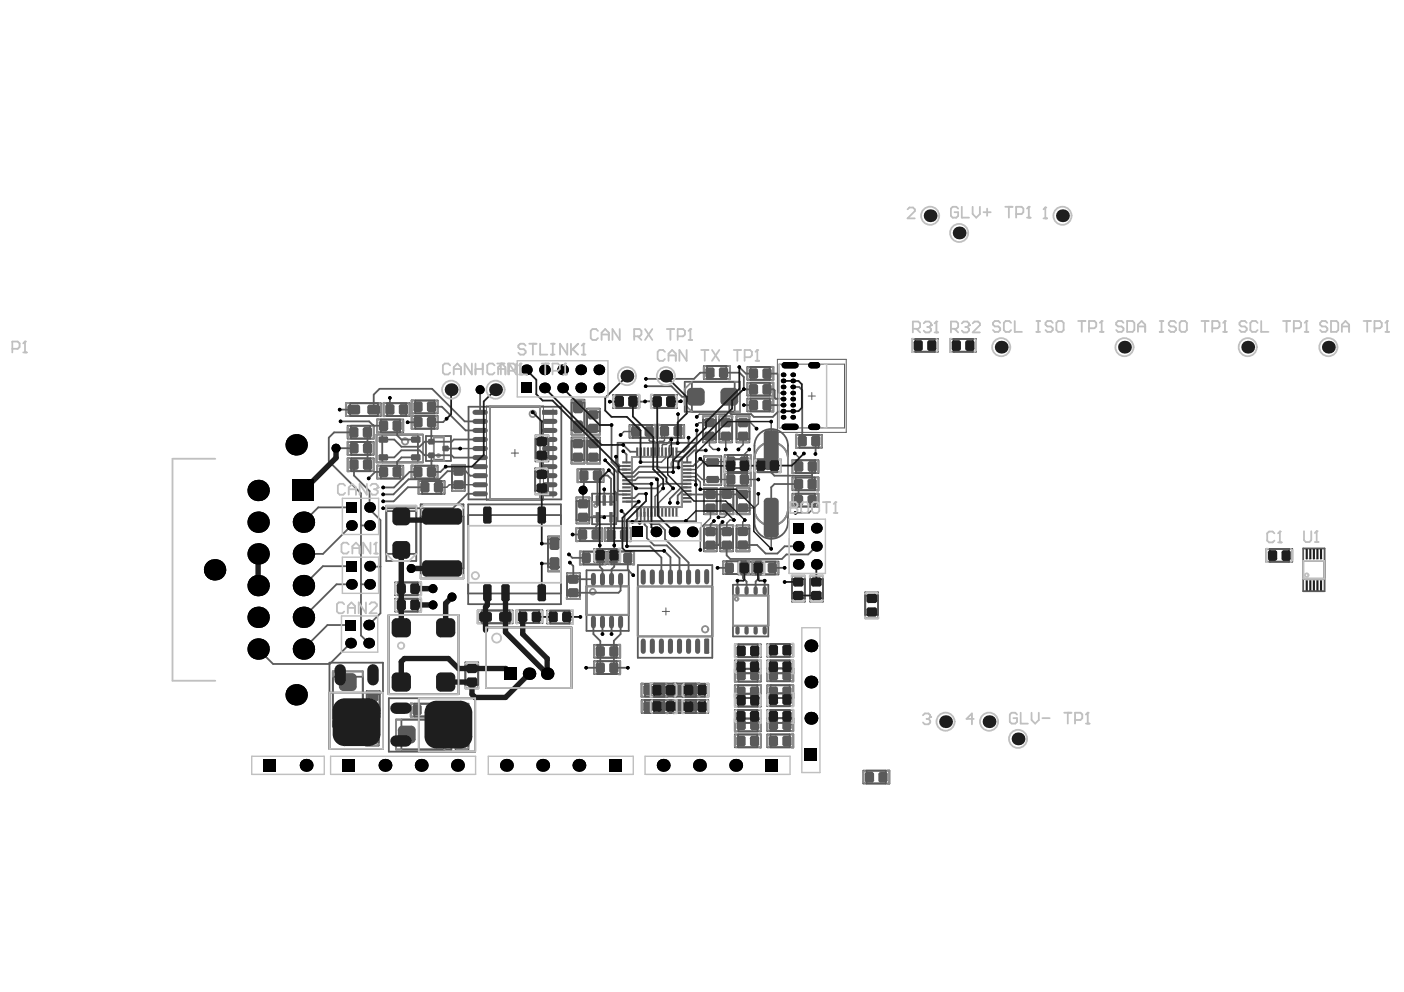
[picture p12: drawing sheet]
<svg xmlns="http://www.w3.org/2000/svg" width="297mm" height="210mm" viewBox="0 0 297 210" stroke-linecap="round" stroke-linejoin="round" font-family="sans-serif">
<path d="M164.5 76h14.5v15.5h-14.5zM164.8 77.1h13.9v13.5h-13.9zM91.8 92.6h2.1v4.6h-2.1zM102.9 85.9h12.1v19.9h-12.1zM108.2 95.9h1.5M108.9 95.1v1.5M117 86.5v18.8M171 83.8h1.5M171.8 83v1.6M140.1 129.4h1.6M140.9 128.6v1.5" fill="none" stroke="#5a5a5a" stroke-width=".21"/>
<g fill="none" stroke="#5a5a5a" stroke-width=".38">
<path d="M148.9 77.5h5.5v2.7h-5.5zM149.6 77.5v2.7M153.7 77.5v2.7M158.1 77.7h5.5v2.7h-5.5zM158.8 77.7v2.7M162.9 77.7v2.7M192.9 71.7h5.5v2.7h-5.5zM193.7 71.7v2.7M197.8 71.7v2.7M201 71.7h5.5v2.7h-5.5zM201.7 71.7v2.7M205.8 71.7v2.7"/>
<path d="M73.2 85.3h7.4v2.7h-7.4zM73.6 93.5h5.5v2.7h-5.5zM73.6 97h5.5v2.7h-5.5zM73.6 90.1h5.5v2.7h-5.5zM74.1 85.3v2.7M74.2 90.1v2.7M74.3 93.5v2.7M74.3 97v2.7M78.3 90.1v2.7M78.4 93.5v2.7M78.4 97v2.7M79.7 92h9.8v5.8h-9.8z"/>
<path d="M79.8 88.8h5.5v2.7h-5.5zM79.8 98.5h5.5v2.8h-5.5zM80 85.3v2.7M80.6 88.8v2.7M80.6 98.5v2.8M80.9 92v5.8M81.1 85.3h5.6v2.7h-5.6zM81.9 85.3v2.7M84.6 88.8v2.7M84.6 98.5v2.8M86 85.3v2.7M87.1 98.5h5.5v2.8h-5.5z"/>
<path d="M87.1 84.7h5.5v2.8h-5.5zM87.1 88h5.5v2.7h-5.5zM87.8 98.5v2.8M87.8 84.7v2.8M87.8 88v2.7M88.4 92v5.8M90.1 92.3h5.3v5.2h-5.3zM91.9 98.5v2.8M91.9 84.7v2.8M91.9 88v2.7M95.6 98.4h2.7v5.5h-2.7zM95.6 99.1h2.7"/>
<path d="M99.1 86.1h19.7v19.6h-19.7zM103.7 86.1v19.6M113.2 99.1h2.7v5.5h-2.7zM113.2 99.8h2.7M113.3 92.1h2.7v5.5h-2.7zM113.3 96.9h2.7M113.3 92.9h2.7M114.2 86.1v19.6M120.9 84.6h2.7v7.4h-2.7zM120.9 92.6h2.7v5.5h-2.7zM120.9 97.3h2.7M120.9 93.3h2.7"/>
<path d="M120.9 91.1h2.7M120.9 85.2h2.7M122.2 99.3h5.5v2.7h-5.5zM122.9 99.3v2.7M124.2 86.5h2.7v5.5h-2.7zM124.2 91.2h2.7M124.2 87.1h2.7M124.2 92.6h2.7v5.5h-2.7zM124.2 97.3h2.7M124.2 93.3h2.7M127 99.3v2.7M129.7 83.6h5.5v2.7h-5.5z"/>
<path d="M130.4 83.6v2.7M130.7 93.7h16.6v16.6h-16.6zM133.2 89.9h5.5v2.7h-5.5zM133.7 96.7h10.6v10.6h-10.6zM133.9 89.9v2.7M134.5 83.6v2.7M137.7 83.6h5.5v2.7h-5.5zM137.9 89.9v2.7M138.5 83.6v2.7M139.2 89.9h5.6v2.7h-5.6zM140 89.9v2.7M142.5 83.6v2.7"/>
<path d="M144.1 89.9v2.7M144.9 80.8h11.7v6.3h-11.7zM146.4 80.8v6.3M148.7 88.1h2.7v5.5h-2.7zM148.7 88.9h2.7M148.7 92.9h2.7M149 96.6h3.6v6h-3.6zM152.2 88.1h2.7v5.5h-2.7zM152.2 88.9h2.7M152.2 92.9h2.7M153.3 97.2h5.5v2.7h-5.5zM153.3 96.3h5.5v2.7h-5.5z"/>
<path d="M154 96.3v2.7M154 97.2v2.7M155.4 80.8v6.3M155.8 88.1h2.7v5.5h-2.7zM155.8 88.9h2.7M155.8 92.9h2.7M158.1 96.3v3.6M158.1 81h5.5v2.7h-5.5zM158.1 84.3h5.5v2.7h-5.5zM158.8 81v2.7M158.8 84.3v2.7M159.6 97.1a3.5 3.5 0 0 1 3.6-3.5 3.5 3.5 0 0 1 3.5 3.5"/>
<path d="M159.7 97.2h5.5v2.7h-5.5zM160.4 97.2v2.7M160.7 91.8a3.5 3.5 0 0 1 3.8-.7 3.5 3.5 0 0 1 2.2 3.2v16.2a3.5 3.5 0 0 1-3.5 3.5 3.5 3.5 0 0 1-3.6-3.5v-16.2a3.5 3.5 0 0 1 1.1-2.5zM162.9 81v2.7M162.9 84.3v2.7M164.4 97.2v2.7M167.6 97.4h5.6v2.7h-5.6zM168.4 92h5.5v2.7h-5.5zM168.4 97.4v2.7M169.1 92v2.7M172.5 97.4v2.7M173.2 92v2.7"/>
<path d="M81.7 107h6.4v11.7h-6.4zM81.7 117.2h6.4M81.7 108.1h6.4M88.6 101.8h5.5v2.7h-5.5zM89 106.7h9.1v15.7h-9.1zM89 109.3h9.1M89.3 101.8v2.7M93.4 101.8v2.7M95.6 103.2h2.7M99.1 106.7h19.6v21.1h-19.6zM99.1 109h19.6M113.2 103.8h2.7"/>
<path d="M115.9 113.5h2.8v7.4h-2.8zM115.9 120h2.8M115.9 114.1h2.8M121.9 111.8h5.5v2.7h-5.5zM122 105.3h2.7v5.5h-2.7zM122 110.1h2.7M122 106h2.7M122.7 111.8v2.7M122.7 116.7h5.5v2.7h-5.5zM123.4 116.7v2.7M125.3 104.5h5.1v6.4h-5.1zM125.3 109.2h5.1"/>
<path d="M125.3 106.2h5.1M125.7 116.2h5.5v2.7h-5.5zM126.4 116.2v2.7M126.7 111.8v2.7M127.5 116.7v2.7M128 111.8h5.5v2.7h-5.5zM128.6 111.8v2.7M128.7 116.7h5.5v2.7h-5.5zM129.3 116.7v2.7M130.5 116.2v2.7M132.7 111.8v2.7M133.4 116.7v2.7"/>
<path d="M134.9 119.6h15.8v19.6h-15.8zM148.9 103.3h2.7v5.5h-2.7zM148.9 111.2h2.7v5.5h-2.7zM148.9 116h2.7M148.9 111.9h2.7M148.9 104.1h2.7M148.9 108.1h2.7M152.4 111.2h2.7v5.5h-2.7zM152.4 116h2.7M152.4 111.9h2.7M152.4 103.3h2.7v5.5h-2.7zM152.4 108.1h2.7"/>
<path d="M152.4 104h2.7M153 118.8h5.5v2.7h-5.5zM153.3 100.1h5.5v2.7h-5.5zM153.7 118.8v2.7M154 100.1v2.7M155.8 111.2h2.7v5.5h-2.7zM155.8 115.9h2.7M155.8 111.8h2.7M155.9 103.3h2.7v5.5h-2.7zM155.9 108.1h2.7M155.9 104h2.7M156.2 118.8h8.5v2.7h-8.5z"/>
<path d="M156.9 118.8v2.7M157.8 118.8v2.7M158.1 100.1v2.7M159.2 118.8v2.7M159.6 107.7a3.5 3.5 0 0 0 3.6 3.5 3.5 3.5 0 0 0 3.5-3.5M159.9 118.8v2.7M160.9 118.8v2.7M161.7 118.8v2.7M164 118.8v2.7M167.6 101h5.6v2.7h-5.6zM167.6 104.5h5.6v2.7h-5.6zM168.3 101v2.7"/>
<path d="M168.3 104.5v2.7M172.4 101v2.7M172.4 104.5v2.7M267.9 116.2h5.5v2.7h-5.5zM268.6 116.2v2.7M272.7 116.2v2.7M275.7 116h4.5v9.1h-4.5zM275.7 118.7h4.5M82.2 130.1h14.8v16.8h-14.8zM83.6 123.2h5.5v2.8h-5.5zM83.6 126.7h5.5v2.7h-5.5zM84.3 123.2v2.8"/>
<path d="M84.3 126.7v2.7M88.4 123.2v2.8M88.4 126.7v2.7M89 120.3h9.1M99.1 125.6h19.6M101.1 129.2h7.4v2.7h-7.4zM102 129.2v2.7M102.8 132.8h18.1v12.8h-18.1zM107.9 129.2v2.7M109.2 129.1h5.6v2.7h-5.6zM110 129.1v2.7M114.1 129.1v2.7"/>
<path d="M115.7 129.2h5.5v2.7h-5.5zM116.4 129.2v2.7M120 121.3h2.7v5.5h-2.7zM120 126h2.7M120 121.9h2.7M120.5 129.2v2.7M124.1 120.7h8.9v12.8h-8.9zM124.1 130.1h8.9M124.1 124.1h8.9M125.7 136.5h5.5v2.7h-5.5zM125.7 139.9h5.5v2.7h-5.5zM126.4 136.5v2.7"/>
<path d="M126.4 139.9v2.7M130.5 136.5v2.7M130.5 139.9v2.7M134.9 134.7h15.8M134.9 124.1h15.8M155.1 123.7h7.4v11h-7.4zM155.1 126h7.4M155.1 132.4h7.4M155.5 136.3h5.5v2.8h-5.5zM155.5 139.7h5.5v4.5h-5.5zM156.1 139.7v2.8M156.2 136.3v2.8"/>
<path d="M160.2 139.7v2.8M160.3 136.3v2.8M162.3 136.3h5.5v2.7h-5.5zM162.3 139.7h5.5v4.4h-5.5zM163 136.3v2.7M163 139.7v4.4M167.1 136.3v2.7M167.1 139.7v4.4M167.6 121.8h2.7v5.5h-2.7zM167.6 122.6h2.7M167.6 126.6h2.7M171.4 121.8h2.7v5.5h-2.7z"/>
<path d="M171.4 122.6h2.7M171.4 126.6h2.7M183 125.3h2.8v5.5h-2.8zM183 126h2.8M183 130.1h2.8M275.7 122.5h4.5M69.7 140.2h11.3v18.3h-11.3zM69.7 146.6h11.3M70.4 142.1h6.4v11.7h-6.4zM70.4 152.2h6.4M70.4 143.2h6.4M71.9 154.6h5.5v2.7h-5.5z"/>
<path d="M72.6 154.6v2.7M76.7 154.6v2.7M77.4 152.3h2.7v5.5h-2.7zM77.4 153h2.7M77.4 157.1h2.7M77.6 146.2h2.7v5.5h-2.7zM77.6 146.9h2.7M77.6 151h2.7M82.3 147.7h18.2v11.4h-18.2zM83.8 152.3h11.7v6.3h-11.7zM84.9 152.3v6.3M86.9 148.9h5.5v2.7h-5.5z"/>
<path d="M87.7 148.9v2.7M88.6 147.7v11.4M91.7 148.9v2.7M93.6 148.9h5.5v2.7h-5.5zM94 152.3v6.3M94.4 148.9v2.7M96.4 153h2.7v5.5h-2.7zM96.4 153.8h2.7M96.4 157.8h2.7M98.4 148.9v2.7M98.5 140.2h2.7v5.5h-2.7zM98.5 140.8h2.7"/>
<path d="M98.5 144.9h2.7M135.7 144.7h5.5v2.7h-5.5zM136.4 148.1v2.7M136.5 144.7v2.7M137.6 144.7h10.4v2.7h-10.4zM137.7 148.2v2.7h10.2v-2.7M138.4 148.2v2.7M138.4 144.7v2.7M140.5 148.1v2.7M140.5 144.7v2.7M141.3 148.1v2.7h-5.5v-2.7h14v2.7h-5.5v-2.7M142.4 148.2v2.7"/>
<path d="M142.5 144.7v2.7M143.1 144.7v2.7M143.2 148.2v2.7M144.4 144.7h5.5v2.7h-5.5zM145.1 144.7v2.7M145.1 148.1v2.7M147.2 144.7v2.7M147.3 148.2v2.7M149.1 144.7v2.7M149.2 148.1v2.7M155.5 152h5.5M155.5 146.8h5.5"/>
<path d="M155.5 141.5h5.5M155.5 145h5.5v4.5h-5.5zM155.5 150.2h5.5v4.6h-5.5zM155.5 155.4h5.5v2.7h-5.5zM155.5 153h5.5M155.5 147.7h5.5M155.5 142.5h5.5M156.1 145v2.7M156.1 150.2v2.8M156.1 155.4v2.7M156.2 141.5v2.7M156.2 146.8v2.7"/>
<path d="M156.2 152v2.8M160.2 145v2.7M160.2 150.2v2.8M160.2 155.4v2.7M160.3 141.5v2.7M160.3 146.8v2.7M160.3 152v2.8M162.3 145h5.5v4.4h-5.5zM162.3 150.2h5.5v4.5h-5.5zM162.3 155.4h5.5v2.7h-5.5zM162.3 153h5.5M162.3 152h5.5"/>
<path d="M162.3 146.7h5.5M162.3 147.7h5.5M162.3 142.5h5.5M162.3 141.4h5.5M163 145v4.4M163 150.2v4.5M163 155.4v2.7M167.1 145v4.4M167.1 150.2v4.5M167.1 155.4v2.7M182.6 163.1h5.6v2.7h-5.6zM183.3 163.1v2.7"/>
<path d="M187.4 163.1v2.7"/>
</g>
<g fill="none" stroke="#8c8c8c" stroke-width=".38">
<path d="M73.6 90.4v2.1M78.8 97l.3 .3M78.8 93.5l.3 .3M79.1 99.4l-.3 .3M81.1 88.1h.4M81.1 85.2h.4M85 98.5l.3 .3M85 88.8l.3 .3M85.3 91.2l-.3 .3M87.1 98.5h.3M87.1 90.8h.4M87.1 87.5h.4"/>
<path d="M87.1 87.9h.4M87.1 84.7h.4M85.3 101l-.3 .3M87.1 101.3h.3M88.6 104.5h.3M88.6 101.7h.3M94.1 104.2l-.3 .3M72.2 154.6l-.3 .3v2.1M76.8 152.2l-1.6 1.6M77.4 152.3v.3M77.7 157.8h2.1M77.9 146.2l-.3 .3"/>
<path d="M83.8 158.6h1.1M83.8 152.3h1.1M86.9 151.7h.4M86.9 148.8h.4M93.6 151.7h.4M93.6 148.8h.4"/>
</g>
<circle cx="93.9" cy="97.5" r=".19" fill="#8c8c8c"/>
<g fill="none" stroke="#8c8c8c" stroke-width=".38">
<path d="M120.9 97.7v.4M120.9 91.4v.6M121.2 84.6l-.3 .3M123.3 84.6l.3 .3M123.6 91.4v.6M123.7 97.7v.4M124.1 91.6v.4M124.2 97.7v.4M126.9 91.6v.4M127 97.7v.4M127.7 99.6v2.1M129.7 86l.3 .3"/>
<path d="M133.2 90.2v2.1l.3 .3M137.7 86.4h.4M137.7 83.5h.4M139.2 92.7h.4M143.2 86l-.3 .3M144.8 90.2v2.1M95.9 103.9h2.1M116.2 113.5l-.3 .3M118.4 113.5l.3 .3M121.9 111.7h.4M122 110.5l.3 .3M124.7 110.5l-.3 .3"/>
<path d="M127.1 111.8l.3 .3v2.1M127.9 116.7l.3 .3M128.2 119.1l-.3 .3M128.3 111.8l-.3 .3v2.1M128.7 119.1l.3 .3M129 116.7l-.3 .3M133.1 111.7h.4M133.8 119.5h.4M133.8 116.6h.4M148.9 116.4l.3 .3M120.3 121.3h2.1l.3 .3M130.8 139.2h.4"/>
<path d="M130.8 139.9h.4M130.8 136.4h.4M96.3 153v.4M96.4 158.2l.3 .3M98.8 148.9l.3 .3M99.1 158.2l-.3 .3M99.2 153v.4M130.8 142.7h.4M135.7 147.4h.4M135.7 144.6h.4M135.8 148.4v2.1l.3 .3M140.9 150.9h.4"/>
<path d="M141.2 147.1l-.3 .3M142.4 150.9h.4M142.5 147.1l.3 .3M147.9 148.5v2.1"/>
</g>
<circle cx="149.3" cy="102.6" r=".19" fill="#8c8c8c"/>
<path d="M149.3 96.6l-.3 .3M148.9 103.3v.4" fill="none" stroke="#8c8c8c" stroke-width=".38"/>
<circle cx="149.3" cy="96.6" r=".19" fill="#8c8c8c"/>
<path d="M148.9 79.9l.3 .3M148.7 88.1v.4M148.7 93.3l.3 .3M152.1 96.6l.4 .3M151.6 116.4l-.3 .3M151.7 103.3v.4M152.4 116.4l.3 .3M152.7 103.3l-.3 .3M153.3 118.8l-.3 .3M153 121.2l.3 .3" fill="none" stroke="#8c8c8c" stroke-width=".38"/>
<circle cx="152.1" cy="96.6" r=".19" fill="#8c8c8c"/>
<g fill="none" stroke="#8c8c8c" stroke-width=".38">
<path d="M149.2 77.5l-.3 .3v2.1M154 77.4h.4v2.9h-.4M158.4 77.7l-.3 .3v2.1l.3 .3M163.2 77.6h.4v2.8h-.4M73.6 92.5l.3 .3M73.8 85.3h-.6v2.7h.6M73.9 90.1l-.3 .3M73.9 93.4h-.3v2.9h.3M73.9 96.9h-.3v2.8h.3M78.7 90h.4v2.9h-.4M79.1 93.8v2.1l-.3 .3M79.1 97.3v2.1"/>
<path d="M79.7 92h9.8v5.8h-9.8zM80.2 88.7h-.4v2.8h.4M80.2 98.5h-.4v2.8h.4M80.3 85.3l.3 .3v2.1l-.3 .3M81.1 85.2v2.9M85.3 89.1v2.1M85.3 98.8v2.2M86.4 85.3l.3 .3v2.1l-.3 .3M87.1 98.5v2.8M87.1 84.7v2.8M87.1 87.9v2.9M91.8 92.3h2.1v5.2h-2.1z"/>
<path d="M92.3 98.5l.3 .3v2.2l-.3 .3M92.3 88l.3 .3v2.1l-.3 .3M92.3 84.7l.3 .3v2.2l-.3 .3M95.6 98.7v-.3h2.8v.3M103.7 86h10.5v19.7h-10.5zM120.9 98.1h2.8M120.9 92h2.7M120.9 92.9l.3-.3h2.1l.3 .3M121.2 84.6h2.1M122.6 99.2h-.4v2.9h.4M124.1 92h2.8M124.2 98.1h2.8"/>
<path d="M124.2 86.8l.3-.3h2.1l.3 .3M124.2 92.9l.3-.3h2.1l.3 .3M127.4 99.3l.3 .3M130 83.6l-.3 .3v2.1M133.5 89.9l-.3 .3M133.7 96.7h10.6v10.6h-10.6zM134.9 83.6h.3v2.8h-.3M137.7 83.5v2.9M138.3 89.9h.4v2.8h-.4M139.6 89.8h-.4v2.9M142.9 83.6l.3 .3v2.1M144.4 89.9l.4 .3"/>
<path d="M144.8 92.3l-.4 .3M146.4 80.8l-1.5 1.5v3.3l1.5 1.5M148.7 88.1h2.8v.4M149.3 96.6h2.8M151.4 93.3l-.3 .3h-2.1M152.1 88.5v-.4h2.9v.4M152.2 93.3l.3 .3h2.1l.3-.3M153.6 96.3l-.3 .3v2.1l.3 .3M155.4 80.8h1.2v6.3h-1.2M155.8 88.5v-.4h2.8v.4M155.8 93.3l.3 .3h2.1l.3-.3M158.4 84.3l-.3 .3v2.1l.3 .3"/>
<path d="M158.4 81l-.3 .3v2.1l.3 .3M158.4 96.3h.4v2.8h-.4M159.6 97.1v10.6a3.5 3.5 0 0 0 3.6 3.5 3.5 3.5 0 0 0 3.5-3.5v-10.6a3.5 3.5 0 0 0-3.5-3.5 3.5 3.5 0 0 0-3.6 3.5M163.2 84.3h.4v2.8h-.4M163.2 80.9h.4v2.9h-.4M168 97.3h-.4v2.8h.4M168.8 91.9h-.4v2.9h.4M172.9 97.4l.3 .3v2.1l-.3 .3M173.6 92l.3 .3v2.1l-.3 .3M88.6 101.7v2.8M93.8 101.8l.3 .3v2.1M95.6 103.6l.3 .3"/>
<path d="M98.3 103.6l-.3 .3M116.2 113.5h2.2M121.9 111.7v2.8h.4M121.9 105.6v-.3h2.8v.3M122.3 110.8h2.1M123.1 116.6h-.4v2.9h.4M125.3 106.2h5.1v3h-5.1zM127.4 114.2l-.3 .3M127.7 101.7l-.3 .3M128 114.2l.3 .3M128.2 117v2.1M128.7 117v2.1"/>
<path d="M133.5 111.7v2.8h-.4M134.2 116.6v2.9M148.9 111.5v-.3h2.8v.3M148.9 103.3h2.8M148.9 108.5l.3 .3h2.1l.3-.3M149 102.3l.3 .3h3l.3-.3M149.2 116.7h2.1M152.3 111.5v-.3h2.9v.3M152.4 108.4v.4h2.8v-.4M152.7 103.3h2.1l.3 .3M153 119.1v2.1M153.6 100.1l-.3 .3v2.1l.3 .3"/>
<path d="M155.1 116.4l-.3 .3h-2.1M155.7 116.3v.4h2.9v-.4M155.8 108.4v.4h2.8v-.4M155.8 111.5l.3-.3h2.1l.3 .3M155.9 103.6l.3-.3h2.1l.3 .3M158.1 118.7h.4v2.8h-.4M158.4 100h.4v2.9h-.4M159.6 118.8h-.4v2.8h.4M164.4 118.8l.3 .3v2.1l-.3 .3M168 104.5l-.4 .3v2.1l.4 .3M168 101l-.4 .3v2.1l.4 .3M172.8 104.4h.4v2.9h-.4"/>
<path d="M172.8 101h.4v2.8h-.4M115.9 120.3v.6h2.8v-.6M119.9 126.4v.4h2.8v-.4M120.3 121.3l-.3 .3M124.1 124.1h8.9v6h-8.9zM126 136.5l-.3 .3v2.1l.3 .3M126 139.9l-.3 .3v2.1l.3 .3M131.2 136.4v2.8M131.2 139.9v2.8M134.9 124.1h15.8v10.6h-15.8zM155.1 126h7.4v6.4h-7.4zM70.4 143.2v-1.1h6.4v1.1"/>
<path d="M70.4 152.2l1.5 1.6h3.3M71.9 157l.3 .3M77 154.6h.4v2.8h-.4M77.4 152.3h2.8v.3M77.4 157.5l.3 .3M77.5 151.3v.4h2.9v-.4M77.9 146.2h2.1l.3 .3M80.1 157.5l-.3 .3M83.8 152.3v6.3M86.9 148.8v2.9M92.1 148.9l.3 .3v2.1l-.3 .3M93.6 148.8v2.9"/>
<path d="M94 152.3l1.5 1.5v3.3l-1.5 1.5M96.3 153h2.9M96.7 158.5h2.1M99.1 149.2v2.1l-.3 .3M135.7 144.6v2.8M136.1 148.1l-.3 .3M140.9 148.1h.4v2.8M140.9 144.7l.3 .3v2.1M142.8 144.7l-.3 .3v2.1M142.8 148.1h-.4v2.8M147.6 144.6h.4v2.8h-.4M147.6 148.2l.3 .3"/>
<path d="M147.9 150.6l-.3 .3M155.8 155.4l-.3 .3v2.1l.3 .3M155.8 145l-.3 .3v2.1l.3 .3M155.8 152h-.3v2.8h.3M155.8 141.4h-.3v2.9h.3M160.6 155.4h.4v2.8h-.4M160.6 144.9h.4v2.9h-.4M160.7 152l.3 .3v2.2l-.3 .3M160.7 141.5l.3 .3v2.1l-.3 .3M162.6 155.4l-.3 .3v2.1l.3 .3M162.6 152l-.3 .3v2.1l.3 .3M162.6 145l-.3 .3v2.1l.3 .3"/>
<path d="M162.6 141.4l-.3 .3v2.1l.3 .3M167.5 155.4h.3v2.8h-.3M167.5 144.9h.3v2.9h-.3M167.5 151.9h.3v2.9h-.3M167.5 141.4h.3v2.8h-.3M182.9 163.1l-.3 .3v2.1l.3 .3M187.8 163h.4v2.9h-.4"/>
<circle cx="85.7" cy="93.4" r=".67"/>
<circle cx="92.8" cy="96.4" r=".3"/>
<circle cx="112.7" cy="87.6" r=".68"/>
<circle cx="142.7" cy="98.2" r=".75"/>
<circle cx="126" cy="107" r=".35"/>
<circle cx="125.4" cy="125.2" r=".6"/>
<circle cx="149.2" cy="133.2" r=".68"/>
<circle cx="155.8" cy="126.7" r=".38"/>
</g>
<circle cx="54.6" cy="137.3" r=".19" fill="#5a5a5a"/>
<g fill="none" stroke="#5a5a5a" stroke-width=".38">
<path d="M70.7 91.5l-1.1 1.1M77.7 91.5h.1M77.7 94.8h.1M79.4 99.9l-1.4 1.3M82.5 84.2v2.4M84.9 96.8l-.9 .9M86.7 99.9h1.7M88.4 89.3v.1M89.8 96.3l1.5 .1M89.8 93.5h1.4M91.3 89.3l-.1 .1M94.3 94.9h.1"/>
<path d="M94.5 88.6l-.7 .7M94.7 99.7l-1.7 1.7M128 97.4h.1M128.8 99.5h.1M130.3 96.6h.1M130.3 96.6v1.1l.9 .9M131.9 94.1h.1M133.3 95.6h1.5M136.5 84.9l-.1 .1M139.3 98.7l.2 .2M141.9 84.9h2.1M142.4 95.6h.1"/>
<path d="M142.4 97.2l.4 .4h.8M145.4 96.8v1M145.4 98.6h1.3M148.2 97.1h.1M78.2 119.8l.1 .1M78.2 107.4v.3M120.6 119l.7 .8M123.5 103.5l-.1 .2M126.4 100.6h2.2M126.9 118v1.9M127.8 105.9h.1M127.8 103.5h.1"/>
<path d="M127.8 109.5h-1.4v1.6M130 118.1v1.8M130 103.9l.7 .7M130.7 103.7l.2 .2M132.6 100.9h1.6M132.6 100.1h1.3M134.8 109.7l-.7 .7h-.3M135 101l-.6 .6h-1.8M137.1 110.3l.7 .6M138.6 101l.4 .4M140.7 112.1v2M141.7 105.5v.9"/>
<path d="M150.5 104.6h-.1M131.3 134.2l-1.4 1.4M131.3 125l-.5 .4"/>
</g>
<g fill="none" stroke="#5a5a5a" stroke-width=".31">
<path d="M132 91.3l-.7 .7M137.4 93.2l.1 .2M138.6 93.6v2M140.6 93.2l-.2 .2h-.9l-.2 .2v2M140.9 96.9l-1 .9M141 94h-.7l-.2 .2v1.4M143.4 93.8l-.2 .1h-1.1M145.4 99.4h1.8M147.9 89.4h2.2M150.1 92.3h.1M95.1 102.6l-.6 .5h-1.7M137.8 110.1l.2 .1"/>
<path d="M140.3 103.3l-1.7 1.7M145.4 101.6h1.4l.4 .4M145.4 100.9h1.6M145.4 100.1h.1M145.4 100.1h1.8"/>
</g>
<circle cx="150.1" cy="89.4" r=".15" fill="#5a5a5a"/>
<g fill="none" stroke="#5a5a5a" stroke-width=".38">
<path d="M150.2 78.9h-2.1l-1.3 1.3h-10.1M153.1 78.9h3.4l.9 .9v2.6h2M156.4 77.7l1.4 1.4h1.6M162.3 79.1h2.1l.3 .2v3.6l.2 .3h.8M69.6 92.6v5l6.8 6.8v30.1l1.6 1.6M70.7 91.5h4.2M71.1 94.8h3.8M71.9 86.7h2.9M72.1 89.2h6l1 .9h2M74.9 98.3v2.3l3.3 3.3v3.5M77.7 91.5l.1 6.8M79.1 86.7v-3.2l1.2-1.2h11.1l6.9 6.9h3.3"/>
<path d="M79.4 99.9h1.7M81.1 93h2.3l1.5 1.5h3.9l1-1M84 90.1v2l.9 .9h3.1M84 97.7v2.2M84.9 96.8h3.1M86.2 89.4h2.2M86.7 99.9l-3.3 3.2h-2.3M89.8 96.3l-1-1h-3.9l-1.5 1.5h-2.3M91.2 89.4v4.1h4.3l.5-.5h5.6M91.2 96.3h4.3l.5 .5h5.6M91.3 96.4v3.5h1.9l1.1-1.2M91.3 89.3h2.5"/>
<path d="M91.3 86.1h2.2l5 5h3.1M94.3 94.9h3.1M94.7 99.7h3.8l1 1h2.1M101.6 82.5v4.7M128 97.4l2.7 2.7v3.6M128.8 99.5l1.2 1.2v3.2M129 85h2M129.4 89.9v7.9l1.6 1.6h1.6M129.4 89.9h.1M131.2 98.6h1.4M131.9 95.5l.7 .7v1.6M131.9 94.1l1.4 1.5"/>
<path d="M133.9 85h2.5M136.5 84.9h2.5M136.6 81.7h5.5l2.2 2.3h2.9M139.3 98.7h-4l-1.4 1.4M139.5 98.9h4.1M142.4 95.6v1.6M142.4 99.9h-7.3l-.9 1M145.7 92.6v1.9l-1.1 1.1h-1.5M147.4 91.1h.1M147.4 91.1v2.7l-3.8 3.8M148.2 97.1l-1.5 1.5M149.3 95.3h-2.4l-1.5 1.5"/>
<path d="M154.3 84v3.2l.4 .4h4.2l.6 .6h4l1.1-1.1 1.1-.1M157.4 85.7h2M162.3 85.7h3.4M162.3 82.4h1.4l.2 .2v1.6l.2 .2h1.6M163.2 95.2v4.8l.6 .7h8M167.7 81.9h.1M167.7 81.9h1.4l.6 .6v10.8M171.8 98.7v3.7M172.6 93.3l-.1 2.8M74.4 111.2l-6.1 6h-4.1M74.4 119.8h-6.1l-4.1 4.1M74.4 107.4h-7.1l-3.1 3.1"/>
<path d="M76.4 111.2h1.8M78.2 107.7l2.3 2.3v19.8l-2.5 2.5M78.3 119.9h2.2M89.9 103.1h-3.6l-3 3h-2.2M93 101.4h-6.6l-3.2 3.2h-2.1M101.6 104.5h-2.7l-3.1 3h-14.7M114.6 119.2h2.7M114.6 115h2.7M120.4 117.3l.7 .7h2.9M121.1 113.1h2.2M121.3 119.8v2.8h4.2M123.4 103.7v2.9"/>
<path d="M123.4 109.5h3M123.5 100.6v2.9M126.4 100.6v5.3M126.4 111.1l-.3 .3v1.7M126.9 119.9l.6 .6v2.1M126.9 115.4v2.6M127.8 103.5v2.4M128.6 100.6l.7 .7v4.6M129.3 109.5v3.7M130 119.9l-.6 .6v2.1M130 115.4v2.7M130.7 104.6h1.9"/>
<path d="M130.9 103.9h1.7M131.5 108.1l.6 .7v4.4M132.6 102.4h5.2M132.6 106.1h2.5M132.6 115.6h4.9l2.4 2.4v4.1M132.8 118.1v2.5l1.2 1.1M134.8 108.4v1.3M135 101h3.6M135.6 108.4v2l-.3 .2M136.3 108.4l.1 2.6 .5 .5v2.4l1.5 1.5h2.7l2.7 2.7v4M136.7 104.5h-1.6l-.9 .9h-1.6M137.1 108.4h.1"/>
<path d="M137.1 108.4v1.9M137.8 110.9h1.6l1.3 1.2M137.8 102.4h.1M140.5 116.6l1.3 1.3v4.2M140.7 114.1l5 4.9v3.1M145.4 102.4h-5.5l-.9 .9h-4.4M145.4 103.9h-1l-1 1v1.5M145.4 103.1h-1.3l-2.4 2.4M151 110.2l-.7 .8v1.5M152.9 110.4l-.7 .7v4l-.2 .3h-1.7M153.7 104.6h.1M153.8 115.4l-.1 2.1 .8 .8h10.9l1-1h4.6l1.7-1.7"/>
<path d="M157.1 115.3h3.1l1.8 1.8h2.5l1.5-1.5h2.9M157.2 104.6h-11.8M168.9 105.9v-3.5h-5l-.7 .7v6.5M74.2 132.3h-4.9l-5.1 5M74.2 136.1l-4.4 4.4h-12l-3.2-3.2M74.4 123.6h-3.2l-7 7M76.4 123.6h1.8M121.3 125.4h9.5M125.5 131.6v2.6l1.5 1.4v5.7h-3M127.5 131.6v2.6M129.4 131.6v2.6M129.9 135.6v5.7h2.9"/>
<path d="M131.3 122.6v2.4M131.3 131.6v2.6M151.8 120.1h2.5M156 122.9v2.1M157.2 120.1v2.2l.7 .8v1.9M160.5 120.1v2.3l-.6 .7v1.9M161.8 122.9v2.1M163.4 120.1h2.6M157 142.8h.1M167.3 153.3v.1"/>
</g>
<g fill="none" stroke="#5a5a5a" stroke-width=".31">
<path d="M97.4 94.9h4.2M132 91.3h2.5M135.5 97.8h4.4M137.4 91.3v1.9M137.5 93.4h.9l.2 .2M140.6 91.2v2M140.9 95.6v1.3M142 93l-1 1M142.1 93.9l-.5 .5v1.2M143.5 87.6v3.6M147.4 88.2l.6-.6h5.4l.2 .2v1.6M147.9 89.4l-.5 .5"/>
<path d="M150.1 92.3v2l.8 .8h1.1M153.6 92.3l-.1 2.8M154.6 97.7h-5.8l-1.6 1.7M156.2 95.1h.1M157.2 89.4h1.6l1.3 1.3M157.2 92.3v1.8l-1 1M158.5 95.1l-1 1v1.6M160.1 90.7h.1M163.2 89.2v6M168.1 95.9l.9 .9v1.9M95.1 102.6h6.5M137.8 108.4v1.7"/>
<path d="M138 110.2h7.1M138.6 105v3.4M142.4 103.3l-3.1 3.1v2M147 100.9l1.2 1.1v1.5M147.2 102v.6M147.2 100.1l1.4 1.4h6M150.3 107.5v2.1l-2.1 2.2v4.6M153.7 107.5v1.4l-.5 .6h-1.2M155.3 110h-.9l-.6 .7v1.7M157.5 101.5h2.9M157.6 110l-.5 .5v1.8M160.4 104.5v2.1l-.8 .9h-2.4"/>
<path d="M163.2 109.6v6.5M171.8 105.9v2l-.6 .6h-2.9"/>
</g>
<g fill="#000">
<circle cx="111.4" cy="78.2" r="1.13"/>
<circle cx="115.2" cy="78.2" r="1.13"/>
<circle cx="119" cy="78.2" r="1.13"/>
<circle cx="122.9" cy="78.2" r="1.13"/>
<circle cx="126.7" cy="78.2" r="1.13"/>
<circle cx="156.4" cy="77.7" r=".38"/>
<circle cx="165.7" cy="79.3" r=".49"/>
<circle cx="167.7" cy="79.3" r=".49"/>
<circle cx="62.7" cy="94.1" r="2.26"/>
<circle cx="71.1" cy="94.8" r=".96"/>
<circle cx="71.9" cy="86.7" r=".38"/>
<circle cx="72.1" cy="89.2" r=".38"/>
<circle cx="82.5" cy="84.2" r=".38"/>
<circle cx="86.2" cy="89.4" r=".38"/>
<circle cx="94.3" cy="98.7" r=".38"/>
<circle cx="94.5" cy="88.6" r=".38"/>
<circle cx="97.4" cy="94.9" r=".38"/>
<circle cx="101.6" cy="82.5" r=".96"/>
<circle cx="112.7" cy="87.2" r=".38"/>
<circle cx="115.2" cy="82.1" r="1.13"/>
<circle cx="119" cy="82.1" r="1.13"/>
<circle cx="122.9" cy="82.1" r="1.13"/>
<circle cx="126.7" cy="82.1" r="1.13"/>
<circle cx="128" cy="97.4" r=".38"/>
<circle cx="128.8" cy="99.5" r=".38"/>
<circle cx="129" cy="85" r=".38"/>
<circle cx="129.4" cy="89.9" r=".38"/>
<circle cx="130.3" cy="96.6" r=".38"/>
<circle cx="131.3" cy="92" r=".38"/>
<circle cx="131.9" cy="95.5" r=".38"/>
<circle cx="131.9" cy="94.1" r=".38"/>
<circle cx="135.5" cy="97.8" r=".38"/>
<circle cx="136.5" cy="85" r=".38"/>
<circle cx="136.6" cy="81.7" r=".38"/>
<circle cx="136.7" cy="80.2" r=".38"/>
<circle cx="142" cy="93" r=".38"/>
<circle cx="142.4" cy="99.9" r=".38"/>
<circle cx="143.4" cy="93.8" r=".38"/>
<circle cx="143.5" cy="87.6" r=".38"/>
<circle cx="143.6" cy="98.9" r=".38"/>
<circle cx="144" cy="84.9" r=".38"/>
<circle cx="145.7" cy="92.6" r=".38"/>
<circle cx="147.4" cy="91.1" r=".38"/>
<circle cx="147.4" cy="88.2" r=".38"/>
<circle cx="147.4" cy="89.9" r=".38"/>
<circle cx="148.2" cy="97.1" r=".38"/>
<circle cx="149.3" cy="95.3" r=".38"/>
<circle cx="152" cy="95.1" r=".38"/>
<circle cx="153.5" cy="95.1" r=".38"/>
<circle cx="156.2" cy="95.1" r=".38"/>
<circle cx="157.4" cy="82.3" r=".38"/>
<circle cx="157.4" cy="85.7" r=".38"/>
<circle cx="158.5" cy="95.1" r=".38"/>
<circle cx="160.1" cy="90.7" r=".38"/>
<circle cx="163.2" cy="89.2" r=".38"/>
<circle cx="165.7" cy="85.7" r=".49"/>
<circle cx="165.7" cy="87" r=".49"/>
<circle cx="165.7" cy="84.4" r=".49"/>
<circle cx="165.7" cy="83.2" r=".49"/>
<circle cx="165.7" cy="81.9" r=".49"/>
<circle cx="165.7" cy="80.6" r=".49"/>
<circle cx="165.7" cy="88.3" r=".49"/>
<circle cx="167.7" cy="80.6" r=".49"/>
<circle cx="167.7" cy="88.3" r=".49"/>
<circle cx="167.7" cy="85.7" r=".49"/>
<circle cx="167.7" cy="81.9" r=".49"/>
<circle cx="167.7" cy="83.2" r=".49"/>
<circle cx="167.7" cy="84.4" r=".49"/>
<circle cx="167.7" cy="87" r=".49"/>
<circle cx="168.1" cy="95.9" r=".38"/>
<circle cx="170.1" cy="96" r=".38"/>
<circle cx="172.5" cy="96.1" r=".38"/>
<circle cx="54.6" cy="103.8" r="2.26"/>
<circle cx="54.6" cy="110.5" r="2.26"/>
<circle cx="54.6" cy="117.2" r="2.26"/>
<circle cx="64.2" cy="117.2" r="2.26"/>
<circle cx="64.2" cy="110.5" r="2.26"/>
<circle cx="74.4" cy="111.2" r="1.13"/>
<circle cx="78" cy="101.2" r=".38"/>
<circle cx="78.2" cy="111.2" r="1.13"/>
<circle cx="78.2" cy="107.4" r="1.13"/>
<circle cx="78.2" cy="119.8" r="1.13"/>
<circle cx="81.1" cy="106.1" r=".38"/>
<circle cx="81.1" cy="104.6" r=".38"/>
<circle cx="81.1" cy="103.1" r=".38"/>
<circle cx="81.1" cy="107.5" r=".38"/>
<circle cx="114.6" cy="115" r=".38"/>
<circle cx="114.6" cy="119.2" r=".38"/>
<circle cx="120.4" cy="117.3" r=".38"/>
<circle cx="120.6" cy="119" r=".38"/>
<circle cx="121.1" cy="113.1" r=".38"/>
<circle cx="123.4" cy="103.7" r=".96"/>
<circle cx="126.9" cy="115.4" r=".38"/>
<circle cx="127.8" cy="103.5" r=".38"/>
<circle cx="127.8" cy="109.5" r=".38"/>
<circle cx="130" cy="115.4" r=".38"/>
<circle cx="131.5" cy="108.1" r=".38"/>
<circle cx="132.6" cy="115.6" r=".38"/>
<circle cx="133.8" cy="110.4" r=".38"/>
<circle cx="134.6" cy="103.3" r=".38"/>
<circle cx="135.1" cy="106.1" r=".38"/>
<circle cx="135.3" cy="110.6" r=".38"/>
<circle cx="136.7" cy="104.5" r=".38"/>
<circle cx="137.8" cy="102.4" r=".38"/>
<circle cx="138.8" cy="112.5" r="1.13"/>
<circle cx="139" cy="101.4" r=".38"/>
<circle cx="140.3" cy="103.3" r=".38"/>
<circle cx="140.5" cy="116.6" r=".38"/>
<circle cx="141.7" cy="106.4" r=".38"/>
<circle cx="142.4" cy="103.3" r=".38"/>
<circle cx="142.6" cy="112.5" r="1.13"/>
<circle cx="143.4" cy="106.4" r=".38"/>
<circle cx="145.1" cy="110.2" r=".38"/>
<circle cx="146.4" cy="112.5" r="1.13"/>
<circle cx="147.2" cy="102.6" r=".38"/>
<circle cx="148.2" cy="103.5" r=".38"/>
<circle cx="148.2" cy="116.4" r=".38"/>
<circle cx="151" cy="110.2" r=".38"/>
<circle cx="152" cy="109.5" r=".38"/>
<circle cx="152.9" cy="110.4" r=".38"/>
<circle cx="155.3" cy="110" r=".38"/>
<circle cx="157.6" cy="110" r=".38"/>
<circle cx="160.4" cy="104.5" r=".38"/>
<circle cx="160.4" cy="101.5" r=".38"/>
<circle cx="163.2" cy="116.1" r=".38"/>
<circle cx="168.3" cy="108.5" r=".38"/>
<circle cx="168.9" cy="119.4" r="1.13"/>
<circle cx="168.9" cy="115.6" r="1.13"/>
<circle cx="172.7" cy="119.4" r="1.13"/>
<circle cx="172.7" cy="111.8" r="1.13"/>
<circle cx="172.7" cy="115.6" r="1.13"/>
<circle cx="45.4" cy="120.6" r="2.26"/>
<circle cx="54.6" cy="123.9" r="2.26"/>
<circle cx="54.6" cy="130.6" r="2.26"/>
<circle cx="54.6" cy="137.3" r="2.26"/>
<circle cx="64.2" cy="123.9" r="2.26"/>
<circle cx="64.2" cy="130.6" r="2.26"/>
<circle cx="64.2" cy="137.3" r="2.26"/>
<circle cx="74.2" cy="136.1" r="1.13"/>
<circle cx="74.4" cy="123.6" r="1.13"/>
<circle cx="78" cy="136.1" r="1.13"/>
<circle cx="78" cy="132.3" r="1.13"/>
<circle cx="78.2" cy="123.6" r="1.13"/>
<circle cx="87" cy="120.3" r=".96"/>
<circle cx="91.6" cy="124.6" r=".96"/>
<circle cx="91.6" cy="128" r=".96"/>
<circle cx="95.6" cy="126.3" r=".96"/>
<circle cx="122.8" cy="130.5" r=".38"/>
<circle cx="127.5" cy="134.2" r=".38"/>
<circle cx="129.4" cy="134.2" r=".38"/>
<circle cx="134" cy="121.7" r=".38"/>
<circle cx="151.8" cy="120.2" r=".38"/>
<circle cx="156" cy="122.9" r=".38"/>
<circle cx="161.8" cy="122.9" r=".38"/>
<circle cx="166" cy="123.1" r=".38"/>
<circle cx="166" cy="120.2" r=".38"/>
<circle cx="171.6" cy="136.7" r="1.36"/>
<circle cx="62.7" cy="147" r="2.26"/>
<circle cx="111.9" cy="142.6" r="1.32"/>
<circle cx="115.8" cy="142.6" r="1.32"/>
<circle cx="124" cy="141.3" r=".38"/>
<circle cx="132.8" cy="141.3" r=".38"/>
<circle cx="171.6" cy="144.3" r="1.36"/>
<circle cx="171.6" cy="152" r="1.36"/>
<circle cx="171.6" cy="152" r="1.13"/>
<circle cx="64.8" cy="161.9" r="1.36"/>
<circle cx="81.4" cy="161.9" r="1.36"/>
<circle cx="81.4" cy="161.9" r="1.13"/>
<circle cx="89.1" cy="161.9" r="1.36"/>
<circle cx="96.8" cy="161.9" r="1.36"/>
<circle cx="107.1" cy="161.9" r="1.36"/>
<circle cx="114.8" cy="161.9" r="1.36"/>
<circle cx="122.5" cy="161.9" r="1.13"/>
<circle cx="122.5" cy="161.9" r="1.36"/>
<circle cx="140.3" cy="161.9" r="1.36"/>
<circle cx="148" cy="161.9" r="1.36"/>
<circle cx="155.6" cy="161.9" r="1.13"/>
<circle cx="155.6" cy="161.9" r="1.36"/>
</g>
<g fill="#000">
<path d="M110.2 80.9h2.3v2.3h-2.3z" fill-rule="evenodd"/>
<path d="M61.9 101.5h4.6v4.5h-4.6z" fill-rule="evenodd"/>
<path d="M73.2 118.7h2.3v2.2h-2.3z" fill-rule="evenodd"/>
<path d="M73.2 106.2h2.3v2.3h-2.3z" fill-rule="evenodd"/>
<path d="M133.8 111.4h2.3v2.3h-2.3z" fill-rule="evenodd"/>
<path d="M167.7 110.6h2.3v2.3h-2.3z" fill-rule="evenodd"/>
<path d="M73 131.1h2.3v2.3h-2.3z" fill-rule="evenodd"/>
<path d="M106.8 141.2h2.6v2.7h-2.6z" fill-rule="evenodd"/>
<path d="M55.7 160.6h2.8v2.7h-2.8z" fill-rule="evenodd"/>
<path d="M72.4 160.6h2.7v2.7h-2.7z" fill-rule="evenodd"/>
<path d="M128.8 160.6h2.7v2.7h-2.7z" fill-rule="evenodd"/>
<path d="M162 160.6h2.7v2.7h-2.7z" fill-rule="evenodd"/>
<path d="M170.2 158.3h2.7v2.7h-2.7z" fill-rule="evenodd"/>
</g>
<path d="M166 77.3h2.3M171.7 77.3h1.2M166 90.3h2.3M171.7 90.3h1.2" fill="none" stroke="#000" stroke-width="1.4"/>
<g fill="#5a5a5a">
<path d="M93.6 94.6l.3-.3h.7l.3 .3v.6l-.3 .3h-.7l-.3-.3z" fill-rule="evenodd"/>
<path d="M120.2 124.9l.4-.5h1.3l.5 .5v1l-.5 .5h-1.3l-.4-.5z" fill-rule="evenodd"/>
<path d="M120.2 122.1l.4-.5h1.3l.5 .5v.9l-.5 .5h-1.3l-.4-.5z" fill-rule="evenodd"/>
<path d="M136.1 148.9l.5-.5h.9l.5 .5v1.3l-.5 .5h-.9l-.5-.5z" fill-rule="evenodd"/>
<path d="M138.9 148.9l.5-.5h1l.5 .5v1.3l-.5 .5h-1l-.5-.5z" fill-rule="evenodd"/>
<path d="M142.5 90.6l.5-.5h.9l.5 .5v1.3l-.5 .5h-.9l-.5-.5z" fill-rule="evenodd"/>
</g>
<g fill="#5a5a5a">
<path d="M93.6 94.6h.3zM93.6 94.4l.3-.1v.3h-.3z"/>
<path d="M93.9 95.2v.3zM93.6 95.2h.3v.3z"/>
<path d="M94.6 95.2h.3zM94.6 95.2h.3l-.3 .3z"/>
<path d="M94.6 94.3v.3zM94.6 94.3l.3 .3h-.3z"/>
<path d="M120.2 124.9h.4zM120.2 124.7l.4-.3v.5h-.4z"/>
<path d="M120.6 125.9v.5zM120.2 125.9h.4v.5l-.4-.2z"/>
<path d="M121.9 125.9h.5zM121.9 125.9h.5v.3l-.5 .2z"/>
<path d="M121.9 124.4v.5zM121.9 124.4l.5 .3v.2h-.5z"/>
<path d="M120.2 122.1h.4zM120.2 121.8l.4-.2v.5h-.4z"/>
<path d="M120.6 123v.5zM120.2 123h.4v.5l-.4-.2z"/>
<path d="M121.9 123h.5zM121.9 123h.5v.3l-.5 .2z"/>
<path d="M121.9 121.6v.5zM121.9 121.6l.5 .2v.3h-.5z"/>
<path d="M136.6 150.2v.5zM136.1 150.2h.5v.5l-.5-.3z"/>
<path d="M137.5 150.2h.5zM137.5 150.2h.5v.2l-.5 .3z"/>
<path d="M137.5 148.4v.5zM137.5 148.4l.5 .2v.3h-.5z"/>
<path d="M136.1 148.9h.5zM136.1 148.6l.5-.2v.5h-.5z"/>
<path d="M139.4 150.2v.5zM138.9 150.2h.5v.5l-.4-.3z"/>
<path d="M140.4 150.2h.5zM140.4 150.2h.5l-.1 .2-.4 .3z"/>
<path d="M140.4 148.4v.5zM140.4 148.4l.4 .2 .1 .3h-.5z"/>
<path d="M138.9 148.9h.5zM139 148.6l.4-.2v.5h-.5z"/>
<path d="M143.9 90.1v.5zM143.9 90.1l.3 .1 .2 .4h-.5z"/>
<path d="M142.5 90.6h.5zM142.5 90.3l.5-.2v.5h-.5z"/>
<path d="M143 91.9v.5zM142.5 91.9h.5v.5l-.3-.1z"/>
<path d="M143.9 91.9h.5zM143.9 91.9h.5l-.2 .4-.3 .1z"/>
</g>
<path d="M156 124.5v.9M157.9 124.5v.9M161.8 124.5v.9" fill="none" stroke="#5a5a5a" stroke-width=".9"/>
<g fill="#5a5a5a">
<path d="M77.7 156l.5-.5h1.2l.5 .5v.9l-.5 .5h-1.2l-.5-.5z" fill-rule="evenodd"/>
<path d="M87.3 149.6l.4-.5h1l.5 .5v1.3l-.5 .4h-1l-.4-.4z" fill-rule="evenodd"/>
<path d="M86.9 92.7l.4-.4h1.3l.4 .4v.7l-.4 .3h-1.3l-.4-.3z" fill-rule="evenodd"/>
<path d="M87.3 96.1h1.3l.4 .3v.7l-.4 .4h-1.3l-.4-.4v-.7z" fill-rule="evenodd"/>
<path d="M90.1 149.6l.5-.5h1l.5 .5v1.3l-.5 .4h-1l-.5-.4z" fill-rule="evenodd"/>
<path d="M90.3 99.2l.5-.5h1l.5 .5v1.3l-.5 .5h-1l-.5-.5z" fill-rule="evenodd"/>
<path d="M90.6 93.2l.3-.3h.7l.3 .3v.6l-.3 .3h-.7l-.3-.3z" fill-rule="evenodd"/>
<path d="M90.6 96l.3-.3h.7l.3 .3v.6l-.3 .3h-.7l-.3-.3z" fill-rule="evenodd"/>
<path d="M90.3 85.4l.5-.5h1l.5 .5v1.3l-.5 .5h-1l-.5-.5z" fill-rule="evenodd"/>
<path d="M90.3 88.7l.5-.5h1l.5 .5v1.3l-.5 .4h-1l-.5-.4z" fill-rule="evenodd"/>
<path d="M95.9 99.2l.5-.5h1.3l.4 .5v1l-.4 .5h-1.3l-.5-.5z" fill-rule="evenodd"/>
<path d="M95.9 102.1l.5-.5h1.3l.4 .5v1l-.4 .5h-1.3l-.5-.5z" fill-rule="evenodd"/>
</g>
<g fill="#5a5a5a">
<path d="M79.4 156.9h.5zM79.4 156.9h.5l-.2 .5h-.3z"/>
<path d="M79.4 155.5v.5zM79.4 155.5l.5 .2v.3h-.5z"/>
<path d="M77.7 156h.5zM77.7 155.7l.5-.2v.5h-.5z"/>
<path d="M78.2 156.9v.5zM77.7 156.9h.5v.5h-.3z"/>
<path d="M88.7 149.1v.5zM88.7 149.1l.3 .1 .2 .4h-.5z"/>
<path d="M87.3 149.6h.4zM87.3 149.3l.4-.2v.5h-.4z"/>
<path d="M87.7 150.9v.4zM87.3 150.9h.4v.4l-.4-.2z"/>
<path d="M88.7 150.9h.5zM88.7 150.9h.5l-.2 .4h-.3z"/>
<path d="M87.3 93.4v.3zM86.9 93.4h.4v.3z"/>
<path d="M88.6 93.4h.4zM88.6 93.4h.4l-.4 .3z"/>
<path d="M88.6 92.3v.4zM88.6 92.3l.4 .4h-.4z"/>
<path d="M86.9 92.7h.4zM87 92.5l.3-.2v.4h-.4z"/>
<path d="M87.3 97.1v.4zM86.9 97.1h.4v.4z"/>
<path d="M88.6 97.1h.4zM88.6 97.1h.4l-.4 .4z"/>
<path d="M88.6 96.1v.3zM88.6 96.1l.4 .3h-.4z"/>
<path d="M86.9 96.4h.4zM87 96.3l.3-.2v.3h-.4z"/>
<path d="M91.6 149.1v.5zM91.6 149.1l.2 .1 .3 .4h-.5z"/>
<path d="M90.1 149.6h.5zM90.2 149.3l.4-.2v.5h-.5z"/>
<path d="M90.6 150.9v.4zM90.1 150.9h.5v.4h-.2z"/>
<path d="M91.6 150.9h.5zM91.6 150.9h.5l-.3 .4h-.2z"/>
<path d="M91.8 98.7v.5zM91.8 98.7l.4 .3 .1 .2h-.5z"/>
<path d="M90.3 99.2h.5zM90.4 99l.4-.3v.5h-.5z"/>
<path d="M90.8 100.5v.5zM90.3 100.5h.5v.5l-.4-.3z"/>
<path d="M91.8 100.5h.5zM91.8 100.5h.5l-.1 .2-.4 .3z"/>
<path d="M90.6 93.2h.3zM90.6 93l.3-.1v.3h-.3z"/>
<path d="M90.9 93.8v.3zM90.6 93.8h.3v.3z"/>
<path d="M91.6 93.8h.3zM91.6 93.8h.3l-.3 .3z"/>
<path d="M91.6 92.9v.3zM91.6 92.9l.3 .3h-.3z"/>
<path d="M90.6 96h.3zM90.6 95.9l.3-.2v.3h-.3z"/>
<path d="M90.9 96.6v.3zM90.6 96.6h.3v.3z"/>
<path d="M91.6 96.6h.3zM91.6 96.6h.3l-.3 .3z"/>
<path d="M91.6 95.7v.3zM91.6 95.7l.3 .3h-.3z"/>
<path d="M91.8 84.9v.5zM91.8 84.9l.4 .3 .1 .2h-.5z"/>
<path d="M90.3 85.4h.5zM90.4 85.2l.4-.3v.5h-.5z"/>
<path d="M90.8 86.7v.5zM90.3 86.7h.5v.5l-.2-.1z"/>
<path d="M91.8 86.7h.5zM91.8 86.7h.5l-.3 .4-.2 .1z"/>
<path d="M91.8 88.2v.5zM91.8 88.2l.4 .2 .1 .3h-.5z"/>
<path d="M90.3 88.7h.5zM90.4 88.4l.4-.2v.5h-.5z"/>
<path d="M90.8 90v.4zM90.3 90h.5v.4l-.4-.2z"/>
<path d="M91.8 90h.5zM91.8 90h.5l-.1 .2-.4 .2z"/>
<path d="M97.7 100.2h.4zM97.7 100.2h.4l-.2 .4-.2 .1z"/>
<path d="M97.7 98.7v.5zM97.7 98.7l.4 .3v.2h-.4z"/>
<path d="M95.9 99.2h.5zM96 99l.4-.3v.5h-.5z"/>
<path d="M96.4 100.2v.5zM95.9 100.2h.5v.5l-.3-.1z"/>
<path d="M97.7 103.1h.4zM97.7 103.1h.4v.2l-.4 .3z"/>
<path d="M97.7 101.6v.5zM97.7 101.6l.4 .2v.3h-.4z"/>
<path d="M95.9 102.1h.5zM96 101.8l.4-.2v.5h-.5z"/>
<path d="M96.4 103.1v.5zM95.9 103.1h.5v.5l-.4-.3z"/>
</g>
<path d="M127.5 121.7v1.7M127.5 130.8v1.6" fill="none" stroke="#5a5a5a" stroke-width="1.1"/>
<path d="M127.5 105l.2-.2h.3l.2 .2v1.8l-.2 .2h-.3l-.2-.2z" fill-rule="evenodd" fill="#5a5a5a"/>
<g fill="#5a5a5a">
<path d="M128 104.8v.2zM128 104.8l.2 .2h-.2z"/>
<path d="M127.5 105h.2zM127.5 104.8h.2v.2h-.2z"/>
<path d="M127.7 106.8v.2zM127.5 106.8h.2v.2z"/>
<path d="M128 106.8h.2zM128 106.8h.2l-.2 .2z"/>
</g>
<path d="M131.3 121.7v1.7M131.3 130.8v1.6" fill="none" stroke="#5a5a5a" stroke-width="1.1"/>
<g fill="#5a5a5a">
<path d="M130.1 84.4l.4-.5h1l.5 .5v1.2l-.5 .5h-1l-.4-.5z" fill-rule="evenodd"/>
<path d="M134.6 107.6l.1-.1 .3 .1-.1 1.7-.3-.1z" fill-rule="evenodd"/>
<path d="M134.6 94.8l.1-.1 .3 .1-.1 1.7-.3-.1z" fill-rule="evenodd"/>
<path d="M132.9 84.4l.5-.5h1l.5 .5v1.2l-.5 .5h-1l-.5-.5z" fill-rule="evenodd"/>
<path d="M136.1 145.4l.5-.5h.9l.5 .5v1.2l-.5 .5h-.9l-.5-.5z" fill-rule="evenodd"/>
</g>
<g fill="#5a5a5a">
<path d="M130.5 85.6v.5zM130.1 85.6h.4v.5l-.4-.2z"/>
<path d="M131.5 85.6h.5zM131.5 85.6h.5l-.1 .3-.4 .2z"/>
<path d="M131.5 83.9v.5zM131.5 83.9l.4 .2 .1 .3h-.5z"/>
<path d="M130.1 84.4h.4zM130.1 84.1l.4-.2v.5h-.4z"/>
<path d="M134.7 109.2v.1zM134.6 109.2l.1 .1z"/>
<path d="M134.9 109.2h.1zM134.9 109.2h.1l-.1 .1z"/>
<path d="M134.9 107.5v.1zM134.9 107.5l.1 .1z"/>
<path d="M134.6 107.6h.1zM134.6 107.5l.1 .1z"/>
<path d="M134.7 96.4v.1zM134.6 96.4l.1 .1z"/>
<path d="M134.9 96.4h.1zM134.9 96.4h.1l-.1 .1z"/>
<path d="M134.9 94.7v.1zM134.9 94.7l.1 .1z"/>
<path d="M134.6 94.8h.1zM134.6 94.7l.1 .1z"/>
<path d="M133.4 85.6v.5zM132.9 85.6h.5v.5l-.4-.2z"/>
<path d="M134.4 85.6h.5zM134.4 85.6h.5l-.3 .5h-.2z"/>
<path d="M134.4 83.9v.5zM134.4 83.9h.2l.3 .5h-.5z"/>
<path d="M132.9 84.4h.5zM133 84.1l.4-.2v.5h-.5z"/>
<path d="M137.5 144.9v.5zM137.5 144.9h.3l.2 .5h-.5z"/>
<path d="M136.1 145.4h.5zM136.1 145.1l.5-.2v.5h-.5z"/>
<path d="M136.6 146.6v.5zM136.1 146.6h.5v.5l-.5-.2z"/>
<path d="M137.5 146.6h.5zM137.5 146.6h.5v.3l-.5 .2z"/>
</g>
<path d="M136.1 121v2.2M136.1 135.6v2.2" fill="none" stroke="#5a5a5a" stroke-width="1.1"/>
<g fill="#5a5a5a">
<path d="M136.1 107.6l.1-.1 .4 .1-.2 1.7-.3-.1z" fill-rule="evenodd"/>
<path d="M136.9 107.6l.1-.1 .3 .1-.1 1.7-.3-.1z" fill-rule="evenodd"/>
<path d="M137.6 107.6l.1-.1 .4 .1-.2 1.7-.3-.1z" fill-rule="evenodd"/>
<path d="M137.6 94.8l.1-.1 .4 .1-.2 1.7-.3-.1z" fill-rule="evenodd"/>
<path d="M136.9 94.8l.1-.1 .3 .1-.1 1.7-.3-.1z" fill-rule="evenodd"/>
<path d="M136.1 94.8l.1-.1 .4 .1-.2 1.7-.3-.1z" fill-rule="evenodd"/>
<path d="M138.9 145.4l.5-.5h1l.5 .5v1.2l-.5 .5h-1l-.5-.5z" fill-rule="evenodd"/>
</g>
<g fill="#5a5a5a">
<path d="M136.2 109.2v.1zM136.1 109.2l.1 .1z"/>
<path d="M136.4 109.2h.2zM136.4 109.2h.2l-.2 .1z"/>
<path d="M136.4 107.5v.1zM136.4 107.5l.2 .1z"/>
<path d="M136.1 107.6h.1zM136.1 107.5l.1 .1z"/>
<path d="M137 109.2v.1zM136.9 109.2l.1 .1z"/>
<path d="M137.2 109.2h.1zM137.2 109.2h.1l-.1 .1z"/>
<path d="M137.2 107.5v.1zM137.2 107.5l.1 .1z"/>
<path d="M136.9 107.6h.1zM136.9 107.5l.1 .1z"/>
<path d="M137.7 109.2v.1zM137.6 109.2l.1 .1z"/>
<path d="M137.9 109.2h.2zM137.9 109.2h.2l-.2 .1z"/>
<path d="M137.9 107.5v.1zM137.9 107.5l.2 .1z"/>
<path d="M137.6 107.6h.1zM137.6 107.5l.1 .1z"/>
<path d="M137.7 96.4v.1zM137.6 96.4l.1 .1z"/>
<path d="M137.9 96.4h.2zM137.9 96.4h.2l-.2 .1z"/>
<path d="M137.9 94.7v.1zM137.9 94.7l.2 .1z"/>
<path d="M137.6 94.8h.1zM137.6 94.7l.1 .1z"/>
<path d="M137 96.4v.1zM136.9 96.4l.1 .1z"/>
<path d="M137.2 96.4h.1zM137.2 96.4h.1l-.1 .1z"/>
<path d="M137.2 94.7v.1zM137.2 94.7l.1 .1z"/>
<path d="M136.9 94.8h.1zM136.9 94.7l.1 .1z"/>
<path d="M136.2 96.4v.1zM136.1 96.4l.1 .1z"/>
<path d="M136.4 96.4h.2zM136.4 96.4h.2l-.2 .1z"/>
<path d="M136.4 94.7v.1zM136.4 94.7l.2 .1z"/>
<path d="M136.1 94.8h.1zM136.1 94.7l.1 .1z"/>
<path d="M140.4 144.9v.5zM140.4 144.9h.3l.2 .5h-.5z"/>
<path d="M138.9 145.4h.5zM139 145.1l.4-.2v.5h-.5z"/>
<path d="M139.4 146.6v.5zM138.9 146.6h.5v.5l-.4-.2z"/>
<path d="M140.4 146.6h.5zM140.4 146.6h.5l-.1 .3-.4 .2z"/>
</g>
<path d="M139.9 121v2.2M139.9 135.6v2.2" fill="none" stroke="#5a5a5a" stroke-width="1.1"/>
<g fill="#5a5a5a">
<path d="M139.1 107.6l.1-.1 .4 .1-.1 1.7-.4-.1z" fill-rule="evenodd"/>
<path d="M139.9 107.6l.1-.1 .3 .1-.1 1.7-.3-.1z" fill-rule="evenodd"/>
<path d="M140.6 107.6l.1-.1 .4 .1-.1 1.7-.4-.1z" fill-rule="evenodd"/>
<path d="M140.6 94.8l.1-.1 .4 .1-.1 1.7-.4-.1z" fill-rule="evenodd"/>
<path d="M139.9 94.8l.1-.1 .3 .1-.1 1.7-.3-.1z" fill-rule="evenodd"/>
<path d="M139.1 94.8l.1-.1 .4 .1-.1 1.7-.4-.1z" fill-rule="evenodd"/>
</g>
<g fill="#5a5a5a">
<path d="M139.2 109.2v.1zM139.1 109.2l.1 .1z"/>
<path d="M139.5 109.2h.1zM139.5 109.2h.1l-.1 .1z"/>
<path d="M139.5 107.5v.1zM139.5 107.5l.1 .1z"/>
<path d="M139.1 107.6h.1zM139.2 107.5v.1z"/>
<path d="M140 109.2v.1zM139.9 109.2l.1 .1z"/>
<path d="M140.2 109.2h.1zM140.2 109.2h.1l-.1 .1z"/>
<path d="M140.2 107.5v.1zM140.2 107.5l.1 .1z"/>
<path d="M139.9 107.6h.1zM139.9 107.5l.1 .1z"/>
<path d="M140.7 109.2v.1zM140.6 109.2l.1 .1z"/>
<path d="M141 109.2h.1zM141 109.2h.1l-.1 .1z"/>
<path d="M141 107.5v.1zM141 107.5l.1 .1z"/>
<path d="M140.6 107.6h.1zM140.7 107.5v.1z"/>
<path d="M140.7 96.4v.1zM140.6 96.4l.1 .1z"/>
<path d="M141 96.4h.1zM141 96.4h.1l-.1 .1z"/>
<path d="M141 94.7v.1zM141 94.7l.1 .1z"/>
<path d="M140.6 94.8h.1zM140.7 94.7v.1z"/>
<path d="M140 96.4v.1zM139.9 96.4l.1 .1z"/>
<path d="M140.2 96.4h.1zM140.2 96.4h.1l-.1 .1z"/>
<path d="M140.2 94.7v.1zM140.2 94.7l.1 .1z"/>
<path d="M139.9 94.8h.1zM139.9 94.7l.1 .1z"/>
<path d="M139.2 96.4v.1zM139.1 96.4l.1 .1z"/>
<path d="M139.5 96.4h.1zM139.5 96.4h.1l-.1 .1z"/>
<path d="M139.5 94.7v.1zM139.5 94.7l.1 .1z"/>
<path d="M139.1 94.8h.1zM139.2 94.7v.1z"/>
</g>
<path d="M143.8 121v2.2M143.8 135.6v2.2" fill="none" stroke="#5a5a5a" stroke-width="1.1"/>
<g fill="#5a5a5a">
<path d="M142.1 107.6l.2-.1 .3 .1-.1 1.7-.4-.1z" fill-rule="evenodd"/>
<path d="M142.9 107.6l.1-.1 .3 .1-.1 1.7-.3-.1z" fill-rule="evenodd"/>
<path d="M142.9 94.8l.1-.1 .3 .1-.1 1.7-.3-.1z" fill-rule="evenodd"/>
<path d="M142.1 94.8l.2-.1 .3 .1-.1 1.7-.4-.1z" fill-rule="evenodd"/>
</g>
<g fill="#5a5a5a">
<path d="M142.3 109.2v.1zM142.1 109.2l.2 .1z"/>
<path d="M142.5 109.2h.1zM142.5 109.2h.1l-.1 .1z"/>
<path d="M142.5 107.5v.1zM142.5 107.5l.1 .1z"/>
<path d="M142.1 107.6h.2zM142.2 107.5l.1 .1z"/>
<path d="M143 109.2v.1zM142.9 109.2l.1 .1z"/>
<path d="M143.2 109.2h.1zM143.2 109.2h.1l-.1 .1z"/>
<path d="M143.2 107.5v.1zM143.2 107.5l.1 .1z"/>
<path d="M142.9 107.6h.1zM142.9 107.5l.1 .1z"/>
<path d="M143 96.4v.1zM142.9 96.4l.1 .1z"/>
<path d="M143.2 96.4h.1zM143.2 96.4h.1l-.1 .1z"/>
<path d="M143.2 94.7v.1zM143.2 94.7l.1 .1z"/>
<path d="M142.9 94.8h.1zM142.9 94.7l.1 .1z"/>
<path d="M142.3 96.4v.1zM142.1 96.4l.2 .1z"/>
<path d="M142.5 96.4h.1zM142.5 96.4h.1l-.1 .1z"/>
<path d="M142.5 94.7v.1zM142.5 94.7l.1 .1z"/>
<path d="M142.1 94.8h.2zM142.2 94.7l.1 .1z"/>
</g>
<path d="M145.7 121v2.2M145.7 135.6v2.2" fill="none" stroke="#5a5a5a" stroke-width="1.1"/>
<path d="M149 135.4l.2-.3h.6l.2 .3v2.7l-.2 .3h-.6l-.2-.3z" fill-rule="evenodd" fill="#5a5a5a"/>
<g fill="#5a5a5a">
<path d="M149 135.4h.2zM149 135.2l.2-.1v.3h-.2z"/>
<path d="M149.2 138.1v.3zM149 138.1h.2v.3z"/>
<path d="M149.8 138.1h.2zM149.8 138.1h.2l-.2 .3z"/>
<path d="M149.8 135.1v.3zM149.8 135.1l.2 .3h-.2z"/>
</g>
<path d="M149.5 120.9v2.2" fill="none" stroke="#5a5a5a" stroke-width="1.1"/>
<path d="M156 133v.9M157.9 133v.9M161.8 133v.9" fill="none" stroke="#5a5a5a" stroke-width=".9"/>
<g fill="#5a5a5a">
<path d="M77.7 153.1l.5-.5h1.2l.5 .5v1l-.5 .5h-1.2l-.5-.5z" fill-rule="evenodd"/>
<path d="M75.1 155.4l.5-.5h1l.5 .5v1.2l-.5 .5h-1l-.5-.5z" fill-rule="evenodd"/>
<path d="M73.9 94.2l.5-.5h1l.5 .5v1.3l-.5 .5h-1l-.5-.5z" fill-rule="evenodd"/>
<path d="M76.8 94.2l.5-.5h1l.4 .5v1.3l-.4 .5h-1l-.5-.5z" fill-rule="evenodd"/>
<path d="M76.7 90.8l.5-.4h1l.5 .4v1.3l-.5 .5h-1l-.5-.5z" fill-rule="evenodd"/>
<path d="M73.9 90.8l.5-.4h.9l.5 .4v1.3l-.5 .5h-.9l-.5-.5z" fill-rule="evenodd"/>
</g>
<g fill="#5a5a5a">
<path d="M79.4 154.1h.5zM79.4 154.1h.5l-.2 .4-.3 .1z"/>
<path d="M79.4 152.6v.5zM79.4 152.6l.5 .3v.2h-.5z"/>
<path d="M77.7 153.1h.5zM77.7 152.9l.5-.3v.5h-.5z"/>
<path d="M78.2 154.1v.5zM77.7 154.1h.5v.5l-.3-.1z"/>
<path d="M75.6 156.6v.5zM75.1 156.6h.5v.5h-.3z"/>
<path d="M76.6 156.6h.5zM76.6 156.6h.5l-.1 .3-.4 .2z"/>
<path d="M76.6 154.9v.5zM76.6 154.9l.4 .2 .1 .3h-.5z"/>
<path d="M75.1 155.4h.5zM75.2 155.1l.4-.2v.5h-.5z"/>
<path d="M75.4 93.7v.5zM75.4 93.7l.4 .3 .1 .2h-.5z"/>
<path d="M73.9 94.2h.5zM74 94l.4-.3v.5h-.5z"/>
<path d="M74.4 95.5v.5zM73.9 95.5h.5v.5l-.4-.3z"/>
<path d="M75.4 95.5h.5zM75.4 95.5h.5l-.1 .2-.4 .3z"/>
<path d="M78.3 93.7v.5zM78.3 93.7l.4 .3v.2h-.4z"/>
<path d="M76.8 94.2h.5zM76.8 94l.5-.3v.5h-.5z"/>
<path d="M77.3 95.5v.5zM76.8 95.5h.5v.5l-.3-.1z"/>
<path d="M78.3 95.5h.4zM78.3 95.5h.4v.2l-.4 .3z"/>
<path d="M77.2 92.1v.5zM76.7 92.1h.5v.5l-.4-.2z"/>
<path d="M78.2 92.1h.5zM78.2 92.1h.5l-.1 .3-.4 .2z"/>
<path d="M78.2 90.4v.4zM78.2 90.4l.4 .2 .1 .2h-.5z"/>
<path d="M76.7 90.8h.5zM76.8 90.6l.4-.2v.4h-.5z"/>
<path d="M74.4 92.1v.5zM73.9 92.1h.5v.5l-.5-.2z"/>
<path d="M75.3 92.1h.5zM75.3 92.1h.5v.3l-.5 .2z"/>
<path d="M75.3 90.4v.4zM75.3 90.4l.5 .2v.2h-.5z"/>
<path d="M73.9 90.8h.5zM73.9 90.6l.5-.2v.4h-.5z"/>
</g>
<path d="M100.5 96.8h2.2M100.5 94.9h2.2M100.5 91.1h2.2M100.5 89.2h2.2M115.2 96.8h2.2M115.2 94.9h2.2M115.2 91.1h2.2M115.2 89.2h2.2M100.5 104.5h2.2M100.5 100.7h2.2M115.2 104.5h2.2M115.2 100.7h2.2" fill="none" stroke="#5a5a5a" stroke-width="1.1"/>
<g fill="#5a5a5a">
<path d="M122.3 112.5l.5-.5h.9l.5 .5v1.2l-.5 .5h-.9l-.5-.5z" fill-rule="evenodd"/>
<path d="M125.1 112.5l.5-.5h1l.5 .5v1.2l-.5 .5h-1l-.5-.5z" fill-rule="evenodd"/>
<path d="M131.2 112.5l.4-.5h1l.5 .5v1.3l-.5 .5h-1l-.4-.5z" fill-rule="evenodd"/>
<path d="M128.3 112.5l.5-.5h1l.4 .5v1.3l-.4 .5h-1l-.5-.5z" fill-rule="evenodd"/>
<path d="M122.2 109l.5-.5h1.3l.5 .5v.9l-.5 .5h-1.3l-.5-.5z" fill-rule="evenodd"/>
<path d="M122.2 106.1l.5-.5h1.3l.5 .5v1l-.5 .5h-1.3l-.5-.5z" fill-rule="evenodd"/>
<path d="M131.8 105.9h1.5l.2 .4-1.7 .1-.2-.1z" fill-rule="evenodd"/>
<path d="M131.8 102.9h1.5l.2 .3-1.7 .2-.2-.2z" fill-rule="evenodd"/>
<path d="M131.6 103.8l1.7-.1 .2 .3-1.7 .1z" fill-rule="evenodd"/>
<path d="M131.6 104.5l1.7-.1 .2 .3-1.7 .2z" fill-rule="evenodd"/>
<path d="M122.5 100l.5-.5h1l.5 .5v1.3l-.5 .4h-1l-.5-.4z" fill-rule="evenodd"/>
<path d="M125.4 100l.5-.5h1l.5 .5v1.3l-.5 .4h-1l-.5-.4z" fill-rule="evenodd"/>
<path d="M131.8 99.9h1.5l.2 .3-1.7 .1-.2-.1z" fill-rule="evenodd"/>
<path d="M131.6 100.8l1.7-.2 .2 .4-1.7 .1z" fill-rule="evenodd"/>
<path d="M131.6 101.5l1.7-.1 .2 .3-1.7 .1z" fill-rule="evenodd"/>
<path d="M131.6 97.7l1.7-.1 .2 .4-1.7 .1z" fill-rule="evenodd"/>
<path d="M131.6 98.5l1.7-.1 .2 .3-1.7 .1z" fill-rule="evenodd"/>
<path d="M142.8 148.8l.5-.4h1l.4 .4v1.3l-.4 .5h-1l-.5-.5z" fill-rule="evenodd"/>
<path d="M136.4 90.7l.5-.5h.9l.5 .5v1.3l-.5 .4h-.9l-.5-.4z" fill-rule="evenodd"/>
<path d="M139.6 90.6l.5-.5h1l.5 .5v1.3l-.5 .5h-1l-.5-.5z" fill-rule="evenodd"/>
<path d="M155.8 145.7l.5-.4h1l.5 .4v1.3l-.5 .5h-1l-.5-.5z" fill-rule="evenodd"/>
<path d="M149.2 112l.5-.5h1.3l.5 .5v1l-.5 .5h-1.3l-.5-.5z" fill-rule="evenodd"/>
<path d="M152.6 112l.5-.5h1.3l.5 .5v1l-.5 .5h-1.3l-.5-.5z" fill-rule="evenodd"/>
<path d="M149.4 97.3l.4-.4h2l.3 .4v.8l-.3 .3h-2l-.4-.3z" fill-rule="evenodd"/>
<path d="M153.6 97.1l.5-.5h1l.5 .5v1.2l-.5 .5h-1l-.5-.5z" fill-rule="evenodd"/>
<path d="M158.7 145.7l.4-.4h1l.5 .4v1.3l-.5 .5h-1l-.4-.5z" fill-rule="evenodd"/>
<path d="M165.5 145.7l.5-.4h1l.5 .4v1.3l-.5 .5h-1l-.5-.5z" fill-rule="evenodd"/>
<path d="M162.6 145.7l.5-.4h1l.5 .4v1.3l-.5 .5h-1l-.5-.5z" fill-rule="evenodd"/>
</g>
<g fill="#5a5a5a">
<path d="M123.7 112v.5zM123.7 112h.3l.2 .5h-.5z"/>
<path d="M122.3 112.5h.5zM122.3 112.2l.5-.2v.5h-.5z"/>
<path d="M122.8 113.7v.5zM122.3 113.7h.5v.5h-.3z"/>
<path d="M123.7 113.7h.5zM123.7 113.7h.5v.3l-.5 .2z"/>
<path d="M126.6 112v.5zM126.6 112h.3l.2 .5h-.5z"/>
<path d="M125.1 112.5h.5zM125.2 112.2l.4-.2v.5h-.5z"/>
<path d="M125.6 113.7v.5zM125.1 113.7h.5v.5l-.4-.2z"/>
<path d="M126.6 113.7h.5zM126.6 113.7h.5l-.1 .3-.4 .2z"/>
<path d="M131.6 113.8v.5zM131.2 113.8h.4v.5l-.4-.3z"/>
<path d="M132.6 113.8h.5zM132.6 113.8h.5l-.2 .4-.3 .1z"/>
<path d="M132.6 112v.5zM132.6 112l.4 .3 .1 .2h-.5z"/>
<path d="M131.2 112.5h.4zM131.2 112.3l.4-.3v.5h-.4z"/>
<path d="M128.8 113.8v.5zM128.3 113.8h.5v.5l-.3-.1z"/>
<path d="M129.8 113.8h.4zM129.8 113.8h.4l-.2 .4-.2 .1z"/>
<path d="M129.8 112v.5zM129.8 112l.4 .3v.2h-.4z"/>
<path d="M128.3 112.5h.5zM128.4 112.3l.4-.3v.5h-.5z"/>
<path d="M124 109.9h.5zM124 109.9h.5l-.3 .5h-.2z"/>
<path d="M124 108.5v.5zM124 108.5h.2l.3 .5h-.5z"/>
<path d="M122.2 109h.5zM122.3 108.7l.4-.2v.5h-.5z"/>
<path d="M122.7 109.9v.5zM122.2 109.9h.5v.5l-.4-.2z"/>
<path d="M124 107.1h.5zM124 107.1h.5l-.3 .4-.2 .1z"/>
<path d="M124 105.6v.5zM124 105.6l.2 .1 .3 .4h-.5z"/>
<path d="M122.2 106.1h.5zM122.3 105.9l.4-.3v.5h-.5z"/>
<path d="M122.7 107.1v.5zM122.2 107.1h.5v.5l-.4-.3z"/>
<path d="M133.3 106.3h.2zM133.3 106.3h.2l-.2 .1z"/>
<path d="M133.3 105.9v.1zM133.3 105.9l.2 .1z"/>
<path d="M131.6 106h.2zM131.7 106h.1z"/>
<path d="M131.8 106.3v.1zM131.6 106.3l.2 .1z"/>
<path d="M133.3 103.2h.2zM133.3 103.2h.2l-.2 .2z"/>
<path d="M133.3 102.9v.1zM133.3 102.9l.2 .1z"/>
<path d="M131.6 103h.2zM131.7 102.9l.1 .1z"/>
<path d="M131.8 103.2v.2zM131.6 103.2l.2 .2z"/>
<path d="M133.3 104h.2zM133.3 104h.2l-.2 .1z"/>
<path d="M133.3 103.7v.1zM133.3 103.7l.2 .1z"/>
<path d="M131.6 103.8h.2zM131.7 103.7l.1 .1z"/>
<path d="M131.8 104v.1zM131.6 104l.2 .1z"/>
<path d="M133.3 104.7h.2zM133.3 104.7h.2l-.2 .2z"/>
<path d="M133.3 104.4v.1zM133.3 104.4l.2 .1z"/>
<path d="M131.6 104.5h.2zM131.7 104.4l.1 .1z"/>
<path d="M131.8 104.7v.2zM131.6 104.7l.2 .2z"/>
<path d="M124 99.5v.5zM124 99.5l.3 .1 .2 .4h-.5z"/>
<path d="M122.5 100h.5zM122.6 99.7l.4-.2v.5h-.5z"/>
<path d="M123 101.3v.4zM122.5 101.3h.5v.4l-.4-.2z"/>
<path d="M124 101.3h.5zM124 101.3h.5l-.1 .2-.4 .2z"/>
<path d="M126.9 99.5v.5zM126.9 99.5l.2 .1 .3 .4h-.5z"/>
<path d="M125.4 100h.5zM125.5 99.7l.4-.2v.5h-.5z"/>
<path d="M125.9 101.3v.4zM125.4 101.3h.5v.4h-.2z"/>
<path d="M126.9 101.3h.5zM126.9 101.3h.5l-.3 .4h-.2z"/>
<path d="M133.3 100.2h.2zM133.3 100.2h.2l-.2 .1z"/>
<path d="M133.3 99.9v.1zM133.3 99.9l.2 .1z"/>
<path d="M131.6 100h.2zM131.7 99.9l.1 .1z"/>
<path d="M131.8 100.2v.1zM131.6 100.2l.2 .1z"/>
<path d="M133.3 101h.2zM133.3 101h.2l-.2 .1z"/>
<path d="M133.3 100.6v.2zM133.3 100.6l.2 .2z"/>
<path d="M131.6 100.8h.2zM131.7 100.7l.1 .1z"/>
<path d="M131.8 101v.1zM131.6 101l.2 .1z"/>
<path d="M133.3 101.7h.2zM133.3 101.7h.2l-.2 .1z"/>
<path d="M133.3 101.4v.1zM133.3 101.4l.2 .1z"/>
<path d="M131.6 101.5h.2zM131.7 101.4l.1 .1z"/>
<path d="M131.8 101.7v.1zM131.6 101.7l.2 .1z"/>
<path d="M133.3 98h.2zM133.3 98h.2l-.2 .1z"/>
<path d="M133.3 97.6v.1zM133.3 97.6l.2 .1z"/>
<path d="M131.6 97.7h.2zM131.7 97.7h.1z"/>
<path d="M131.8 98v.1zM131.6 98l.2 .1z"/>
<path d="M133.3 98.7h.2zM133.3 98.7h.2l-.2 .1z"/>
<path d="M133.3 98.4v.1zM133.3 98.4l.2 .1z"/>
<path d="M131.6 98.5h.2zM131.7 98.4l.1 .1z"/>
<path d="M131.8 98.7v.1zM131.6 98.7l.2 .1z"/>
<path d="M144.3 148.4v.4zM144.3 148.4l.4 .2v.2h-.4z"/>
<path d="M142.8 148.8h.5zM142.8 148.6l.5-.2v.4h-.5z"/>
<path d="M143.3 150.1v.5zM142.8 150.1h.5v.5l-.3-.1z"/>
<path d="M144.3 150.1h.4zM144.3 150.1h.4l-.2 .4-.2 .1z"/>
<path d="M136.9 92v.4zM136.4 92h.5v.4l-.5-.2z"/>
<path d="M137.8 92h.5zM137.8 92h.5l-.2 .4h-.3z"/>
<path d="M137.8 90.2v.5zM137.8 90.2h.3l.2 .5h-.5z"/>
<path d="M136.4 90.7h.5zM136.4 90.4l.5-.2v.5h-.5z"/>
<path d="M141.1 90.1v.5zM141.1 90.1l.4 .2 .1 .3h-.5z"/>
<path d="M139.6 90.6h.5zM139.7 90.3l.4-.2v.5h-.5z"/>
<path d="M140.1 91.9v.5zM139.6 91.9h.5v.5l-.4-.3z"/>
<path d="M141.1 91.9h.5zM141.1 91.9h.5l-.3 .4-.2 .1z"/>
<path d="M156.3 147v.5zM155.8 147h.5v.5h-.3z"/>
<path d="M157.3 147h.5zM157.3 147h.5l-.3 .5h-.2z"/>
<path d="M157.3 145.3v.4zM157.3 145.3h.2l.3 .4h-.5z"/>
<path d="M155.8 145.7h.5zM155.9 145.5l.4-.2v.4h-.5z"/>
<path d="M151 113h.5zM151 113h.5l-.3 .4-.2 .1z"/>
<path d="M151 111.5v.5zM151 111.5l.4 .3 .1 .2h-.5z"/>
<path d="M149.2 112h.5zM149.3 111.8l.4-.3v.5h-.5z"/>
<path d="M149.7 113v.5zM149.2 113h.5v.5l-.3-.1z"/>
<path d="M154.4 113h.5zM154.4 113h.5l-.2 .4-.3 .1z"/>
<path d="M154.4 111.5v.5zM154.4 111.5l.4 .3 .1 .2h-.5z"/>
<path d="M152.6 112h.5zM152.7 111.8l.4-.3v.5h-.5z"/>
<path d="M153.1 113v.5zM152.6 113h.5v.5l-.2-.1z"/>
<path d="M149.8 98.1v.3zM149.4 98.1h.4v.3z"/>
<path d="M151.8 98.1h.3zM151.8 98.1h.3l-.3 .3z"/>
<path d="M151.8 96.9v.4zM151.8 96.9l.3 .4h-.3z"/>
<path d="M149.4 97.3h.4zM149.5 97.1l.3-.2v.4h-.4z"/>
<path d="M154.1 98.3v.5zM153.6 98.3h.5v.5h-.2z"/>
<path d="M155.1 98.3h.5zM155.1 98.3h.5l-.1 .3-.4 .2z"/>
<path d="M155.1 96.6v.5zM155.1 96.6l.4 .2 .1 .3h-.5z"/>
<path d="M153.6 97.1h.5zM153.7 96.8l.4-.2v.5h-.5z"/>
<path d="M159.1 147v.5zM158.7 147h.4v.5h-.2z"/>
<path d="M160.1 147h.5zM160.1 147h.5v.3l-.5 .2z"/>
<path d="M160.1 145.3v.4zM160.1 145.3l.5 .2v.2h-.5z"/>
<path d="M158.7 145.7h.4zM158.7 145.5l.4-.2v.4h-.4z"/>
<path d="M166 147v.5zM165.5 147h.5v.5l-.4-.2z"/>
<path d="M167 147h.5zM167 147h.5l-.3 .5h-.2z"/>
<path d="M167 145.3v.4zM167 145.3h.2l.3 .4h-.5z"/>
<path d="M165.5 145.7h.5zM165.6 145.5l.4-.2v.4h-.5z"/>
<path d="M163.1 147v.5zM162.6 147h.5v.5l-.4-.2z"/>
<path d="M164.1 147h.5zM164.1 147h.5l-.1 .3-.4 .2z"/>
<path d="M164.1 145.3v.4zM164.1 145.3l.4 .2 .1 .2h-.5z"/>
<path d="M162.6 145.7h.5zM162.7 145.5l.4-.2v.4h-.5z"/>
</g>
<path d="M159.9 124.5v.9" fill="none" stroke="#5a5a5a" stroke-width=".9"/>
<g fill="#5a5a5a">
<path d="M161.3 81.7l.5-.4h1l.5 .4v1.3l-.5 .5h-1l-.5-.5z" fill-rule="evenodd"/>
<path d="M158.4 81.7l.5-.4h1l.5 .4v1.3l-.5 .5h-1l-.5-.5z" fill-rule="evenodd"/>
<path d="M161.3 78.4l.5-.5h1l.5 .5v1.3l-.5 .5h-1l-.5-.5z" fill-rule="evenodd"/>
<path d="M158.4 78.4l.5-.5h1l.5 .5v1.3l-.5 .5h-1l-.5-.5z" fill-rule="evenodd"/>
<path d="M77.8 149.9l.5-.5h1.3l.4 .5v1l-.4 .4h-1.3l-.5-.4z" fill-rule="evenodd"/>
<path d="M77.8 147l.5-.5h1.3l.4 .5v1l-.4 .5h-1.3l-.5-.5z" fill-rule="evenodd"/>
<path d="M80.2 99.2l.5-.5h.9l.5 .5v1.3l-.5 .5h-.9l-.5-.5z" fill-rule="evenodd"/>
<path d="M80.1 96.4l.3-.3h1.4l.3 .3v.7l-.3 .4h-1.4l-.3-.4z" fill-rule="evenodd"/>
<path d="M80.1 92.7l.3-.4h1.4l.3 .4v.7l-.3 .3h-1.4l-.3-.3z" fill-rule="evenodd"/>
<path d="M73.9 97.7l.5-.5h1l.5 .5v1.2l-.5 .5h-1l-.5-.5z" fill-rule="evenodd"/>
<path d="M76.8 97.7l.5-.5h1l.4 .5v1.2l-.4 .5h-1l-.5-.5z" fill-rule="evenodd"/>
<path d="M77.7 86.1l.5-.5h1.7l.5 .5v1.1l-.5 .5h-1.7l-.5-.5z" fill-rule="evenodd"/>
<path d="M73.5 86.1l.5-.5h1.7l.5 .5v1.1l-.5 .5h-1.7l-.5-.5z" fill-rule="evenodd"/>
<path d="M81.5 86l.5-.5h1l.5 .5v1.3l-.5 .5h-1l-.5-.5z" fill-rule="evenodd"/>
<path d="M80.2 89.4l.5-.4h.9l.5 .4v1.3l-.5 .5h-.9l-.5-.5z" fill-rule="evenodd"/>
<path d="M91.3 154.5l.9-1h1.9l.9 1v1.9l-.9 .9h-1.9l-.9-.9z" fill-rule="evenodd"/>
<path d="M94 149.6l.5-.5h.9l.5 .5v1.3l-.5 .4h-.9l-.5-.4z" fill-rule="evenodd"/>
<path d="M87.4 99.2l.5-.5h1l.5 .5v1.3l-.5 .5h-1l-.5-.5z" fill-rule="evenodd"/>
<path d="M87.4 85.4l.5-.5h1l.5 .5v1.3l-.5 .5h-1l-.5-.5z" fill-rule="evenodd"/>
<path d="M87.4 88.7l.5-.5h1l.5 .5v1.3l-.5 .4h-1l-.5-.4z" fill-rule="evenodd"/>
</g>
<g fill="#5a5a5a">
<path d="M161.8 83v.5zM161.3 83h.5v.5l-.4-.2z"/>
<path d="M162.8 83h.5zM162.8 83h.5l-.3 .5h-.2z"/>
<path d="M162.8 81.3v.4zM162.8 81.3h.2l.3 .4h-.5z"/>
<path d="M161.3 81.7h.5zM161.4 81.5l.4-.2v.4h-.5z"/>
<path d="M158.9 83v.5zM158.4 83h.5v.5l-.4-.2z"/>
<path d="M159.9 83h.5zM159.9 83h.5l-.1 .3-.4 .2z"/>
<path d="M159.9 81.3v.4zM159.9 81.3h.2l.3 .4h-.5z"/>
<path d="M158.4 81.7h.5zM158.5 81.5l.4-.2v.4h-.5z"/>
<path d="M161.8 79.7v.5zM161.3 79.7h.5v.5l-.4-.3z"/>
<path d="M162.8 79.7h.5zM162.8 79.7h.5l-.3 .4-.2 .1z"/>
<path d="M162.8 77.9v.5zM162.8 77.9l.2 .1 .3 .4h-.5z"/>
<path d="M161.3 78.4h.5zM161.4 78.2l.4-.3v.5h-.5z"/>
<path d="M158.9 79.7v.5zM158.4 79.7h.5v.5l-.2-.1z"/>
<path d="M159.9 79.7h.5zM159.9 79.7h.5l-.3 .4-.2 .1z"/>
<path d="M159.9 77.9v.5zM159.9 77.9l.4 .3 .1 .2h-.5z"/>
<path d="M158.4 78.4h.5zM158.5 78.2l.4-.3v.5h-.5z"/>
<path d="M77.8 149.9h.5zM77.8 149.6l.5-.2v.5h-.5z"/>
<path d="M78.3 150.9v.4zM77.8 150.9h.5v.4l-.5-.2z"/>
<path d="M79.6 150.9h.4zM79.6 150.9h.4v.2l-.4 .2z"/>
<path d="M79.6 149.4v.5zM79.6 149.4l.4 .2v.3h-.4z"/>
<path d="M77.8 147h.5zM77.8 146.8l.5-.3v.5h-.5z"/>
<path d="M78.3 148v.5zM77.8 148h.5v.5l-.3-.1z"/>
<path d="M79.6 148h.4zM79.6 148h.4l-.2 .4-.2 .1z"/>
<path d="M79.6 146.5v.5zM79.6 146.5l.2 .1 .2 .4h-.4z"/>
<path d="M81.6 98.7v.5zM81.6 98.7l.5 .3v.2h-.5z"/>
<path d="M80.2 99.2h.5zM80.2 99l.5-.3v.5h-.5z"/>
<path d="M80.7 100.5v.5zM80.2 100.5h.5v.5l-.5-.3z"/>
<path d="M81.6 100.5h.5zM81.6 100.5h.5v.2l-.5 .3z"/>
<path d="M80.4 97.1v.4zM80.1 97.1h.3v.4z"/>
<path d="M81.8 97.1h.3zM81.8 97.1h.3l-.3 .4z"/>
<path d="M81.8 96.1v.3zM81.8 96.1l.3 .3h-.3z"/>
<path d="M80.1 96.4h.3zM80.1 96.3l.3-.2v.3h-.3z"/>
<path d="M80.4 93.4v.3zM80.1 93.4h.3v.3z"/>
<path d="M81.8 93.4h.3zM81.8 93.4h.3l-.3 .3z"/>
<path d="M81.8 92.3v.4zM81.8 92.3l.3 .4h-.3z"/>
<path d="M80.1 92.7h.3zM80.1 92.5l.3-.2v.4h-.3z"/>
<path d="M75.4 97.2v.5zM75.4 97.2l.4 .2 .1 .3h-.5z"/>
<path d="M73.9 97.7h.5zM74 97.4l.4-.2v.5h-.5z"/>
<path d="M74.4 98.9v.5zM73.9 98.9h.5v.5h-.2z"/>
<path d="M75.4 98.9h.5zM75.4 98.9h.5l-.3 .5h-.2z"/>
<path d="M78.3 97.2v.5zM78.3 97.2l.4 .2v.3h-.4z"/>
<path d="M76.8 97.7h.5zM76.8 97.4l.5-.2v.5h-.5z"/>
<path d="M77.3 98.9v.5zM76.8 98.9h.5v.5h-.3z"/>
<path d="M78.3 98.9h.4zM78.3 98.9h.4l-.2 .5h-.2z"/>
<path d="M79.9 85.6v.5zM79.9 85.6l.3 .1 .2 .4h-.5z"/>
<path d="M77.7 86.1h.5zM77.8 85.9l.4-.3v.5h-.5z"/>
<path d="M78.2 87.2v.5zM77.7 87.2h.5v.5l-.4-.2z"/>
<path d="M79.9 87.2h.5zM79.9 87.2h.5l-.2 .5h-.3z"/>
<path d="M75.7 85.6v.5zM75.7 85.6l.4 .3 .1 .2h-.5z"/>
<path d="M73.5 86.1h.5zM73.6 85.9l.4-.3v.5h-.5z"/>
<path d="M74 87.2v.5zM73.5 87.2h.5v.5l-.4-.2z"/>
<path d="M75.7 87.2h.5zM75.7 87.2h.5l-.1 .3-.4 .2z"/>
<path d="M83 85.5v.5zM83 85.5l.4 .2 .1 .3h-.5z"/>
<path d="M81.5 86h.5zM81.6 85.7l.4-.2v.5h-.5z"/>
<path d="M82 87.3v.5zM81.5 87.3h.5v.5l-.4-.3z"/>
<path d="M83 87.3h.5zM83 87.3h.5l-.1 .2-.4 .3z"/>
<path d="M81.6 89v.4zM81.6 89l.5 .2v.2h-.5z"/>
<path d="M80.2 89.4h.5zM80.2 89.2l.5-.2v.4h-.5z"/>
<path d="M80.7 90.7v.5zM80.2 90.7h.5v.5l-.5-.2z"/>
<path d="M81.6 90.7h.5zM81.6 90.7h.5v.3l-.5 .2z"/>
<path d="M94.1 153.5v1zM94.1 153.5a.94 .94 0 0 1 .9 1h-.9z"/>
<path d="M91.3 154.5h.9zM91.5 153.8l.7-.3v1h-.9z"/>
<path d="M92.2 156.4v.9zM91.3 156.4h.9v.9a.94 .94 0 0 1-.9-.9z"/>
<path d="M94.1 156.4h.9zM94.1 156.4h.9a.94 .94 0 0 1-.9 .9z"/>
<path d="M95.4 149.1v.5zM95.4 149.1l.3 .1 .2 .4h-.5z"/>
<path d="M94 149.6h.5zM94 149.3l.5-.2v.5h-.5z"/>
<path d="M94.5 150.9v.4zM94 150.9h.5v.4l-.5-.2z"/>
<path d="M95.4 150.9h.5zM95.4 150.9h.5l-.2 .4h-.3z"/>
<path d="M88.9 98.7v.5zM88.9 98.7l.4 .3 .1 .2h-.5z"/>
<path d="M87.4 99.2h.5zM87.5 99l.4-.3v.5h-.5z"/>
<path d="M87.9 100.5v.5zM87.4 100.5h.5v.5l-.4-.3z"/>
<path d="M88.9 100.5h.5zM88.9 100.5h.5l-.1 .2-.4 .3z"/>
<path d="M88.9 84.9v.5zM88.9 84.9l.4 .3 .1 .2h-.5z"/>
<path d="M87.4 85.4h.5zM87.5 85.2l.4-.3v.5h-.5z"/>
<path d="M87.9 86.7v.5zM87.4 86.7h.5v.5l-.2-.1z"/>
<path d="M88.9 86.7h.5zM88.9 86.7h.5l-.2 .4-.3 .1z"/>
<path d="M88.9 88.2v.5zM88.9 88.2l.4 .2 .1 .3h-.5z"/>
<path d="M87.4 88.7h.5zM87.5 88.4l.4-.2v.5h-.5z"/>
<path d="M87.9 90v.4zM87.4 90h.5v.4l-.4-.2z"/>
<path d="M88.9 90h.5zM88.9 90h.5l-.1 .2-.4 .2z"/>
</g>
<path d="M100.5 93h2.2M100.5 98.7h2.2M100.5 87.2h2.2M100.5 102.6h2.2" fill="none" stroke="#5a5a5a" stroke-width="1.1"/>
<path d="M116.2 118.4l.6-.5h1l.6 .5v1.7l-.6 .5h-1l-.6-.5z" fill-rule="evenodd" fill="#5a5a5a"/>
<g fill="#5a5a5a">
<path d="M116.2 118.4h.6zM116.3 118.1l.5-.2v.5h-.6z"/>
<path d="M116.8 120.1v.5zM116.2 120.1h.6v.5l-.5-.3z"/>
<path d="M117.8 120.1h.6zM117.8 120.1h.6l-.1 .2-.5 .3z"/>
<path d="M117.8 117.9v.5zM117.8 117.9l.3 .1 .3 .4h-.6z"/>
</g>
<path d="M115.2 93h2.2M115.2 98.7h2.2M115.2 102.6h2.2" fill="none" stroke="#5a5a5a" stroke-width="1.1"/>
<path d="M114.7 87l.2-.3h2.8l.2 .3v.5l-.2 .3h-2.8l-.2-.3z" fill-rule="evenodd" fill="#5a5a5a"/>
<g fill="#5a5a5a">
<path d="M114.9 87.5v.3zM114.7 87.5h.2v.3z"/>
<path d="M117.7 87.5h.2zM117.7 87.5h.2l-.2 .3z"/>
<path d="M117.7 86.7v.3zM117.7 86.7l.2 .3h-.2z"/>
<path d="M114.7 87h.2zM114.7 86.8l.2-.1v.3h-.2z"/>
</g>
<path d="M125.5 130.8v1.6M129.4 130.8v1.6" fill="none" stroke="#5a5a5a" stroke-width="1.1"/>
<g fill="#5a5a5a">
<path d="M128.9 137.2l.5-.5h1l.5 .5v1.3l-.5 .5h-1l-.5-.5z" fill-rule="evenodd"/>
<path d="M126 137.2l.5-.5h1l.5 .5v1.3l-.5 .5h-1l-.5-.5z" fill-rule="evenodd"/>
</g>
<g fill="#5a5a5a">
<path d="M129.4 138.5v.5zM128.9 138.5h.5v.5l-.4-.3z"/>
<path d="M130.4 138.5h.5zM130.4 138.5h.5l-.1 .2-.4 .3z"/>
<path d="M130.4 136.7v.5zM130.4 136.7l.4 .3 .1 .2h-.5z"/>
<path d="M128.9 137.2h.5zM129 137l.4-.3v.5h-.5z"/>
<path d="M126.5 138.5v.5zM126 138.5h.5v.5l-.4-.3z"/>
<path d="M127.5 138.5h.5zM127.5 138.5h.5l-.1 .2-.4 .3z"/>
<path d="M127.5 136.7v.5zM127.5 136.7l.4 .3 .1 .2h-.5z"/>
<path d="M126 137.2h.5zM126.1 137l.4-.3v.5h-.5z"/>
</g>
<path d="M125.5 121.7v1.7M129.4 121.7v1.7" fill="none" stroke="#5a5a5a" stroke-width="1.1"/>
<g fill="#5a5a5a">
<path d="M129 117.4l.5-.4h.9l.5 .4v1.3l-.5 .5h-.9l-.5-.5z" fill-rule="evenodd"/>
<path d="M123 117.4l.5-.5h1l.5 .5v1.3l-.5 .5h-1l-.5-.5z" fill-rule="evenodd"/>
<path d="M125.9 117.4l.5-.5h1l.5 .5v1.3l-.5 .5h-1l-.5-.5z" fill-rule="evenodd"/>
<path d="M126 105l.2-.2h.4l.2 .2v1.8l-.2 .2h-.4l-.2-.2z" fill-rule="evenodd"/>
<path d="M128.9 108.5l.2-.2h.3l.2 .2v1.9l-.2 .2h-.3l-.2-.2z" fill-rule="evenodd"/>
<path d="M128.9 105l.2-.2h.3l.2 .2v1.8l-.2 .2h-.3l-.2-.2z" fill-rule="evenodd"/>
<path d="M126 108.5l.2-.2h.4l.2 .2v1.9l-.2 .2h-.4l-.2-.2z" fill-rule="evenodd"/>
<path d="M131.6 105.3l1.7-.1 .2 .3-1.7 .1z" fill-rule="evenodd"/>
<path d="M131.6 99.2l1.7-.1 .2 .4-1.7 .1z" fill-rule="evenodd"/>
<path d="M131.6 102.3l1.7-.2 .2 .4-1.7 .1z" fill-rule="evenodd"/>
<path d="M124.4 96.3l.5-.5h1.3l.5 .5v.9l-.5 .5h-1.3l-.5-.5z" fill-rule="evenodd"/>
<path d="M124.4 93.4l.5-.5h1.3l.5 .5v1l-.5 .5h-1.3l-.5-.5z" fill-rule="evenodd"/>
<path d="M124.4 87.3l.5-.5h1.2l.5 .5v1l-.5 .4h-1.2l-.5-.4z" fill-rule="evenodd"/>
<path d="M142.8 145.4l.5-.5h1l.4 .5v1.3l-.4 .5h-1l-.5-.5z" fill-rule="evenodd"/>
</g>
<g fill="#5a5a5a">
<path d="M129.5 118.7v.5zM129 118.7h.5v.5l-.5-.2z"/>
<path d="M130.4 118.7h.5zM130.4 118.7h.5v.3l-.5 .2z"/>
<path d="M130.4 117v.4zM130.4 117l.5 .2v.2h-.5z"/>
<path d="M129 117.4h.5zM129 117.2l.5-.2v.4h-.5z"/>
<path d="M124.5 116.9v.5zM124.5 116.9l.4 .2 .1 .3h-.5z"/>
<path d="M123 117.4h.5zM123.1 117.1l.4-.2v.5h-.5z"/>
<path d="M123.5 118.7v.5zM123 118.7h.5v.5l-.2-.1z"/>
<path d="M124.5 118.7h.5zM124.5 118.7h.5l-.1 .2-.4 .3z"/>
<path d="M127.4 116.9v.5zM127.4 116.9l.2 .1 .3 .4h-.5z"/>
<path d="M125.9 117.4h.5zM126 117.1l.4-.2v.5h-.5z"/>
<path d="M126.4 118.7v.5zM125.9 118.7h.5v.5l-.4-.3z"/>
<path d="M127.4 118.7h.5zM127.4 118.7h.5l-.3 .4-.2 .1z"/>
<path d="M126.6 104.8v.2zM126.6 104.8l.2 .2h-.2z"/>
<path d="M126 105h.2zM126.1 104.8h.1v.2h-.2z"/>
<path d="M126.2 106.8v.2zM126 106.8h.2v.2z"/>
<path d="M126.6 106.8h.2zM126.6 106.8h.2l-.2 .2z"/>
<path d="M129.4 108.3v.2zM129.4 108.3l.2 .2h-.2z"/>
<path d="M128.9 108.5h.2zM129 108.4l.1-.1v.2h-.2z"/>
<path d="M129.1 110.4v.2zM128.9 110.4h.2v.2z"/>
<path d="M129.4 110.4h.2zM129.4 110.4h.2l-.2 .2z"/>
<path d="M129.4 104.8v.2zM129.4 104.8l.2 .2h-.2z"/>
<path d="M128.9 105h.2zM129 104.8h.1v.2h-.2z"/>
<path d="M129.1 106.8v.2zM128.9 106.8h.2v.2z"/>
<path d="M129.4 106.8h.2zM129.4 106.8h.2l-.2 .2z"/>
<path d="M126.6 108.3v.2zM126.6 108.3l.2 .2h-.2z"/>
<path d="M126 108.5h.2zM126.1 108.4l.1-.1v.2h-.2z"/>
<path d="M126.2 110.4v.2zM126 110.4h.2v.2z"/>
<path d="M126.6 110.4h.2zM126.6 110.4h.2l-.2 .2z"/>
<path d="M133.3 105.5h.2zM133.3 105.5h.2l-.2 .1z"/>
<path d="M133.3 105.2v.1zM133.3 105.2l.2 .1z"/>
<path d="M131.6 105.3h.2zM131.7 105.2l.1 .1z"/>
<path d="M131.8 105.5v.1zM131.6 105.5l.2 .1z"/>
<path d="M133.3 99.5h.2zM133.3 99.5h.2l-.2 .1z"/>
<path d="M133.3 99.1v.1zM133.3 99.1l.2 .1z"/>
<path d="M131.6 99.2h.2zM131.7 99.2h.1z"/>
<path d="M131.8 99.5v.1zM131.6 99.5l.2 .1z"/>
<path d="M133.3 102.5h.2zM133.3 102.5h.2l-.2 .1z"/>
<path d="M133.3 102.1v.2zM133.3 102.1l.2 .2z"/>
<path d="M131.6 102.3h.2zM131.7 102.2l.1 .1z"/>
<path d="M131.8 102.5v.1zM131.6 102.5l.2 .1z"/>
<path d="M124.4 96.3h.5zM124.5 96l.4-.2v.5h-.5z"/>
<path d="M124.9 97.2v.5zM124.4 97.2h.5v.5l-.4-.2z"/>
<path d="M126.2 97.2h.5zM126.2 97.2h.5l-.1 .3-.4 .2z"/>
<path d="M126.2 95.8v.5zM126.2 95.8l.4 .2 .1 .3h-.5z"/>
<path d="M124.4 93.4h.5zM124.5 93.1l.4-.2v.5h-.5z"/>
<path d="M124.9 94.4v.5zM124.4 94.4h.5v.5l-.2-.1z"/>
<path d="M126.2 94.4h.5zM126.2 94.4h.5l-.3 .4-.2 .1z"/>
<path d="M126.2 92.9v.5zM126.2 92.9l.4 .2 .1 .3h-.5z"/>
<path d="M124.4 87.3h.5zM124.4 87l.5-.2v.5h-.5z"/>
<path d="M124.9 88.3v.4zM124.4 88.3h.5v.4l-.5-.2z"/>
<path d="M126.1 88.3h.5zM126.1 88.3h.5v.2l-.5 .2z"/>
<path d="M126.1 86.8v.5zM126.1 86.8l.5 .2v.3h-.5z"/>
<path d="M143.3 146.7v.5zM142.8 146.7h.5v.5l-.3-.1z"/>
<path d="M144.3 146.7h.4zM144.3 146.7h.4l-.2 .4-.2 .1z"/>
<path d="M144.3 144.9v.5zM144.3 144.9l.4 .3v.2h-.4z"/>
<path d="M142.8 145.4h.5zM142.8 145.2l.5-.3v.5h-.5z"/>
</g>
<path d="M138 121v2.2M138 135.6v2.2M141.8 121v2.2M141.8 135.6v2.2" fill="none" stroke="#5a5a5a" stroke-width="1.1"/>
<g fill="#5a5a5a">
<path d="M135.3 107.6l.2-.1 .3 .1-.1 1.7-.4-.1z" fill-rule="evenodd"/>
<path d="M138.4 107.6l.1-.1 .3 .1-.1 1.7-.3-.1z" fill-rule="evenodd"/>
<path d="M141.4 107.6l.1-.1 .3 .1-.1 1.7-.3-.1z" fill-rule="evenodd"/>
<path d="M141.4 94.8l.1-.1 .3 .1-.1 1.7-.3-.1z" fill-rule="evenodd"/>
<path d="M138.4 94.8l.1-.1 .3 .1-.1 1.7-.3-.1z" fill-rule="evenodd"/>
<path d="M135.3 94.8l.2-.1 .3 .1-.1 1.7-.4-.1z" fill-rule="evenodd"/>
<path d="M138.1 84.3l.5-.5h.9l.5 .5v1.3l-.5 .4h-.9l-.5-.4z" fill-rule="evenodd"/>
<path d="M140.9 84.3l.5-.5h1l.5 .5v1.3l-.5 .4h-1l-.5-.4z" fill-rule="evenodd"/>
<path d="M155.8 156.2l.5-.5h1l.5 .5v1.2l-.5 .5h-1l-.5-.5z" fill-rule="evenodd"/>
<path d="M155.8 142.2l.5-.5h1l.5 .5v1.3l-.5 .5h-1l-.5-.5z" fill-rule="evenodd"/>
</g>
<g fill="#5a5a5a">
<path d="M135.5 109.2v.1zM135.3 109.2l.2 .1z"/>
<path d="M135.7 109.2h.1zM135.7 109.2h.1l-.1 .1z"/>
<path d="M135.7 107.5v.1zM135.7 107.5l.1 .1z"/>
<path d="M135.3 107.6h.2zM135.4 107.5l.1 .1z"/>
<path d="M138.5 109.2v.1zM138.4 109.2l.1 .1z"/>
<path d="M138.7 109.2h.1zM138.7 109.2h.1l-.1 .1z"/>
<path d="M138.7 107.5v.1zM138.7 107.5l.1 .1z"/>
<path d="M138.4 107.6h.1zM138.4 107.5l.1 .1z"/>
<path d="M141.5 109.2v.1zM141.4 109.2l.1 .1z"/>
<path d="M141.7 109.2h.1zM141.7 109.2h.1l-.1 .1z"/>
<path d="M141.7 107.5v.1zM141.7 107.5l.1 .1z"/>
<path d="M141.4 107.6h.1zM141.4 107.5l.1 .1z"/>
<path d="M141.5 96.4v.1zM141.4 96.4l.1 .1z"/>
<path d="M141.7 96.4h.1zM141.7 96.4h.1l-.1 .1z"/>
<path d="M141.7 94.7v.1zM141.7 94.7l.1 .1z"/>
<path d="M141.4 94.8h.1zM141.4 94.7l.1 .1z"/>
<path d="M138.5 96.4v.1zM138.4 96.4l.1 .1z"/>
<path d="M138.7 96.4h.1zM138.7 96.4h.1l-.1 .1z"/>
<path d="M138.7 94.7v.1zM138.7 94.7l.1 .1z"/>
<path d="M138.4 94.8h.1zM138.4 94.7l.1 .1z"/>
<path d="M135.5 96.4v.1zM135.3 96.4l.2 .1z"/>
<path d="M135.7 96.4h.1zM135.7 96.4h.1l-.1 .1z"/>
<path d="M135.7 94.7v.1zM135.7 94.7l.1 .1z"/>
<path d="M135.3 94.8h.2zM135.4 94.7l.1 .1z"/>
<path d="M139.5 83.8v.5zM139.5 83.8h.3l.2 .5h-.5z"/>
<path d="M138.1 84.3h.5zM138.1 84l.5-.2v.5h-.5z"/>
<path d="M138.6 85.6v.4zM138.1 85.6h.5v.4l-.5-.2z"/>
<path d="M139.5 85.6h.5zM139.5 85.6h.5l-.2 .4h-.3z"/>
<path d="M142.4 83.8v.5zM142.4 83.8h.3l.2 .5h-.5z"/>
<path d="M140.9 84.3h.5zM141 84l.4-.2v.5h-.5z"/>
<path d="M141.4 85.6v.4zM140.9 85.6h.5v.4l-.4-.2z"/>
<path d="M142.4 85.6h.5zM142.4 85.6h.5l-.2 .4h-.3z"/>
<path d="M156.3 157.4v.5zM155.8 157.4h.5v.5h-.3z"/>
<path d="M157.3 157.4h.5zM157.3 157.4h.5l-.3 .5h-.2z"/>
<path d="M157.3 155.7v.5zM157.3 155.7h.2l.3 .5h-.5z"/>
<path d="M155.8 156.2h.5zM155.9 155.9l.4-.2v.5h-.5z"/>
<path d="M157.3 141.7v.5zM157.3 141.7l.4 .2 .1 .3h-.5z"/>
<path d="M155.8 142.2h.5zM155.9 141.9l.4-.2v.5h-.5z"/>
<path d="M156.3 143.5v.5zM155.8 143.5h.5v.5l-.2-.1z"/>
<path d="M157.3 143.5h.5zM157.3 143.5h.5l-.3 .4-.2 .1z"/>
</g>
<path d="M147.6 135.6v2.2" fill="none" stroke="#5a5a5a" stroke-width="1.1"/>
<g fill="#5a5a5a">
<path d="M156.2 119.5l.5-.5h1l.5 .5v1.3l-.5 .5h-1l-.5-.5z" fill-rule="evenodd"/>
<path d="M153.3 119.5l.5-.5h1l.5 .5v1.3l-.5 .5h-1l-.5-.5z" fill-rule="evenodd"/>
</g>
<g fill="#5a5a5a">
<path d="M156.7 120.8v.5zM156.2 120.8h.5v.5l-.4-.3z"/>
<path d="M157.7 120.8h.5zM157.7 120.8h.5l-.3 .4-.2 .1z"/>
<path d="M157.7 119v.5zM157.7 119l.2 .1 .3 .4h-.5z"/>
<path d="M156.2 119.5h.5zM156.3 119.3l.4-.3v.5h-.5z"/>
<path d="M153.8 120.8v.5zM153.3 120.8h.5v.5l-.4-.3z"/>
<path d="M154.8 120.8h.5zM154.8 120.8h.5l-.1 .2-.4 .3z"/>
<path d="M154.8 119v.5zM154.8 119l.2 .1 .3 .4h-.5z"/>
<path d="M153.3 119.5h.5zM153.4 119.3l.4-.3v.5h-.5z"/>
</g>
<path d="M147.6 120.9v2.2" fill="none" stroke="#5a5a5a" stroke-width="1.1"/>
<g fill="#5a5a5a">
<path d="M149.2 107l.5-.5h1.3l.5 .5v1l-.5 .5h-1.3l-.5-.5z" fill-rule="evenodd"/>
<path d="M152.6 107l.5-.5h1.3l.5 .5v1l-.5 .5h-1.3l-.5-.5z" fill-rule="evenodd"/>
<path d="M149.4 101.1l.4-.4h2l.3 .4v.7l-.3 .4h-2l-.4-.4z" fill-rule="evenodd"/>
<path d="M153.6 100.8l.5-.5h1l.5 .5v1.3l-.5 .5h-1l-.5-.5z" fill-rule="evenodd"/>
<path d="M152.4 83l1-.9h1.8l1 .9v1.9l-1 .9h-1.8l-1-.9z" fill-rule="evenodd"/>
<path d="M149 88.9l.5-.4h1.3l.5 .4v1l-.5 .5h-1.3l-.5-.5z" fill-rule="evenodd"/>
<path d="M152.4 88.9l.5-.4h1.3l.5 .4v1l-.5 .5h-1.3l-.5-.5z" fill-rule="evenodd"/>
<path d="M158.7 156.2l.4-.5h1l.5 .5v1.2l-.5 .5h-1l-.4-.5z" fill-rule="evenodd"/>
<path d="M165.5 156.2l.5-.5h1l.5 .5v1.2l-.5 .5h-1l-.5-.5z" fill-rule="evenodd"/>
<path d="M162.6 156.2l.5-.5h1l.5 .5v1.2l-.5 .5h-1l-.5-.5z" fill-rule="evenodd"/>
<path d="M158.7 142.2l.5-.5h1l.5 .5v1.3l-.5 .5h-1l-.5-.5z" fill-rule="evenodd"/>
<path d="M165.5 142.2l.5-.5h1l.5 .5v1.3l-.5 .5h-1l-.5-.5z" fill-rule="evenodd"/>
<path d="M162.6 142.2l.5-.5h1l.5 .5v1.3l-.5 .5h-1l-.5-.5z" fill-rule="evenodd"/>
</g>
<g fill="#5a5a5a">
<path d="M151 108h.5zM151 108h.5l-.3 .4-.2 .1z"/>
<path d="M151 106.5v.5zM151 106.5l.4 .3 .1 .2h-.5z"/>
<path d="M149.2 107h.5zM149.3 106.8l.4-.3v.5h-.5z"/>
<path d="M149.7 108v.5zM149.2 108h.5v.5l-.3-.1z"/>
<path d="M152.6 107h.5zM152.7 106.7l.4-.2v.5h-.5z"/>
<path d="M153.1 108v.5zM152.6 108h.5v.5l-.2-.1z"/>
<path d="M154.4 108h.5zM154.4 108h.5l-.3 .4-.2 .1z"/>
<path d="M154.4 106.5v.5zM154.4 106.5l.4 .2 .1 .3h-.5z"/>
<path d="M149.8 101.8v.4zM149.4 101.8h.4v.4z"/>
<path d="M151.8 101.8h.3zM151.8 101.8h.3l-.3 .4z"/>
<path d="M151.8 100.7v.4zM151.8 100.7l.3 .4h-.3z"/>
<path d="M149.4 101.1h.4zM149.5 100.9l.3-.2v.4h-.4z"/>
<path d="M154.1 102.1v.5zM153.6 102.1h.5v.5l-.2-.1z"/>
<path d="M155.1 102.1h.5zM155.1 102.1h.5l-.1 .2-.4 .3z"/>
<path d="M155.1 100.3v.5zM155.1 100.3l.4 .3 .1 .2h-.5z"/>
<path d="M153.6 100.8h.5zM153.7 100.6l.4-.3v.5h-.5z"/>
<path d="M153.4 84.9v.9zM152.4 84.9h1v.9a.94 .94 0 0 1-1-.9z"/>
<path d="M155.2 84.9h1zM155.2 84.9h1a.94 .94 0 0 1-1 .9z"/>
<path d="M155.2 82.1v.9zM155.2 82.1a.94 .94 0 0 1 1 .9h-1z"/>
<path d="M152.4 83h1zM152.7 82.3l.7-.2v.9h-1z"/>
<path d="M150.8 89.9h.5zM150.8 89.9h.5l-.1 .3-.4 .2z"/>
<path d="M150.8 88.5v.4zM150.8 88.5l.4 .2 .1 .2h-.5z"/>
<path d="M149 88.9h.5zM149.1 88.7l.4-.2v.4h-.5z"/>
<path d="M149.5 89.9v.5zM149 89.9h.5v.5l-.4-.2z"/>
<path d="M154.2 89.9h.5zM154.2 89.9h.5l-.1 .3-.4 .2z"/>
<path d="M154.2 88.5v.4zM154.2 88.5l.4 .2 .1 .2h-.5z"/>
<path d="M152.4 88.9h.5zM152.5 88.7l.4-.2v.4h-.5z"/>
<path d="M152.9 89.9v.5zM152.4 89.9h.5v.5l-.4-.2z"/>
<path d="M159.1 157.4v.5zM158.7 157.4h.4v.5h-.2z"/>
<path d="M160.1 157.4h.5zM160.1 157.4h.5l-.2 .5h-.3z"/>
<path d="M160.1 155.7v.5zM160.1 155.7l.5 .2v.3h-.5z"/>
<path d="M158.7 156.2h.4zM158.7 155.9l.4-.2v.5h-.4z"/>
<path d="M166 157.4v.5zM165.5 157.4h.5v.5h-.2z"/>
<path d="M167 157.4h.5zM167 157.4h.5l-.3 .5h-.2z"/>
<path d="M167 155.7v.5zM167 155.7h.2l.3 .5h-.5z"/>
<path d="M165.5 156.2h.5zM165.6 155.9l.4-.2v.5h-.5z"/>
<path d="M163.1 157.4v.5zM162.6 157.4h.5v.5h-.2z"/>
<path d="M164.1 157.4h.5zM164.1 157.4h.5l-.2 .5h-.3z"/>
<path d="M164.1 155.7v.5zM164.1 155.7l.4 .2 .1 .3h-.5z"/>
<path d="M162.6 156.2h.5zM162.7 155.9l.4-.2v.5h-.5z"/>
<path d="M160.2 141.7v.5zM160.2 141.7l.4 .2 .1 .3h-.5z"/>
<path d="M158.7 142.2h.5zM158.8 141.9l.4-.2v.5h-.5z"/>
<path d="M159.2 143.5v.5zM158.7 143.5h.5v.5l-.3-.1z"/>
<path d="M160.2 143.5h.5zM160.2 143.5h.5l-.3 .4-.2 .1z"/>
<path d="M166 143.5v.5zM165.5 143.5h.5v.5l-.2-.1z"/>
<path d="M167 143.5h.5zM167 143.5h.5l-.3 .4-.2 .1z"/>
<path d="M167 141.7v.5zM167 141.7l.2 .1 .3 .4h-.5z"/>
<path d="M165.5 142.2h.5zM165.6 141.9l.4-.2v.5h-.5z"/>
<path d="M163.1 143.5v.5zM162.6 143.5h.5v.5l-.2-.1z"/>
<path d="M164.1 143.5h.5zM164.1 143.5h.5l-.2 .4-.3 .1z"/>
<path d="M164.1 141.7v.5zM164.1 141.7l.4 .2 .1 .3h-.5z"/>
<path d="M162.6 142.2h.5zM162.7 141.9l.4-.2v.5h-.5z"/>
</g>
<path d="M159.9 133v.9" fill="none" stroke="#5a5a5a" stroke-width=".9"/>
<g fill="#5a5a5a">
<path d="M159.5 119.5l.5-.5h1l.5 .5v1.3l-.5 .5h-1l-.5-.5z" fill-rule="evenodd"/>
<path d="M162.4 119.5l.5-.5h1l.5 .5v1.3l-.5 .5h-1l-.5-.5z" fill-rule="evenodd"/>
<path d="M168 105.2l.5-.5h.9l.5 .5v1.3l-.5 .5h-.9l-.5-.5z" fill-rule="evenodd"/>
<path d="M161.6 106.1l.8-.8h1.6l.8 .8v6.9l-.8 .8h-1.6l-.8-.8z" fill-rule="evenodd"/>
<path d="M168 98.1l.5-.5h1l.5 .5v1.2l-.5 .5h-1l-.5-.5z" fill-rule="evenodd"/>
<path d="M168 101.8l.5-.5h.9l.5 .5v1.3l-.5 .4h-.9l-.5-.4z" fill-rule="evenodd"/>
<path d="M161.3 85.1l.5-.5h1l.5 .5v1.3l-.5 .5h-1l-.5-.5z" fill-rule="evenodd"/>
<path d="M158.4 85.1l.5-.5h1l.5 .5v1.3l-.5 .5h-1l-.5-.5z" fill-rule="evenodd"/>
<path d="M170.8 105.2l.5-.5h1l.5 .5v1.3l-.5 .5h-1l-.5-.5z" fill-rule="evenodd"/>
<path d="M171.6 92.7l.5-.5h1l.5 .5v1.3l-.5 .5h-1l-.5-.5z" fill-rule="evenodd"/>
<path d="M170.9 98.1l.5-.5h.9l.5 .5v1.2l-.5 .5h-.9l-.5-.5z" fill-rule="evenodd"/>
<path d="M170.8 101.8l.5-.5h1l.5 .5v1.3l-.5 .4h-1l-.5-.4z" fill-rule="evenodd"/>
<path d="M88.9 102.5l.5-.5h1l.5 .5v1.2l-.5 .5h-1l-.5-.5z" fill-rule="evenodd"/>
<path d="M91.8 102.5l.5-.5h1l.4 .5v1.2l-.4 .5h-1l-.5-.5z" fill-rule="evenodd"/>
<path d="M116.2 114.2l.6-.5h1l.6 .5v1.6l-.6 .6h-1l-.6-.6z" fill-rule="evenodd"/>
<path d="M128.9 140.7l.5-.5h1l.5 .5v1.2l-.5 .5h-1l-.5-.5z" fill-rule="evenodd"/>
<path d="M126 140.7l.5-.5h1l.5 .5v1.2l-.5 .5h-1l-.5-.5z" fill-rule="evenodd"/>
<path d="M124.4 90.1l.5-.4h1.2l.5 .4v1l-.5 .5h-1.2l-.5-.5z" fill-rule="evenodd"/>
<path d="M155.8 152.7l.5-.5h1l.5 .5v1.3l-.5 .5h-1l-.5-.5z" fill-rule="evenodd"/>
<path d="M149.2 114.9l.5-.5h1.3l.5 .5v.9l-.5 .5h-1.3l-.5-.5z" fill-rule="evenodd"/>
<path d="M152.6 114.9l.5-.5h1.3l.5 .5v.9l-.5 .5h-1.3l-.5-.5z" fill-rule="evenodd"/>
<path d="M149.2 104.2l.5-.5h1.3l.5 .5v.9l-.5 .5h-1.3l-.5-.5z" fill-rule="evenodd"/>
<path d="M152.6 104.1l.5-.5h1.3l.5 .5v1l-.5 .5h-1.3l-.5-.5z" fill-rule="evenodd"/>
<path d="M152.1 78.2l.5-.5h1l.5 .5v1.3l-.5 .5h-1l-.5-.5z" fill-rule="evenodd"/>
<path d="M149.2 78.2l.5-.5h1l.5 .5v1.3l-.5 .5h-1l-.5-.5z" fill-rule="evenodd"/>
<path d="M149 91.8l.5-.5h1.3l.5 .5v1l-.5 .5h-1.3l-.5-.5z" fill-rule="evenodd"/>
<path d="M152.4 91.8l.5-.5h1.3l.5 .5v1l-.5 .5h-1.3l-.5-.5z" fill-rule="evenodd"/>
<path d="M158.7 152.7l.5-.5h1l.5 .5v1.3l-.5 .5h-1l-.5-.5z" fill-rule="evenodd"/>
<path d="M165.5 152.7l.5-.5h1l.5 .5v1.3l-.5 .5h-1l-.5-.5z" fill-rule="evenodd"/>
<path d="M162.6 152.7l.5-.5h1l.5 .5v1.3l-.5 .5h-1l-.5-.5z" fill-rule="evenodd"/>
<path d="M185.8 163.8l.5-.5h1l.5 .5v1.3l-.5 .5h-1l-.5-.5z" fill-rule="evenodd"/>
<path d="M183 163.8l.5-.5h.9l.5 .5v1.3l-.5 .5h-.9l-.5-.5z" fill-rule="evenodd"/>
<path d="M161.6 91.8l.8-.8h1.6l.8 .8v6.9l-.8 .8h-1.6l-.8-.8z" fill-rule="evenodd"/>
<path d="M72.2 155.4l.5-.5h1l.5 .5v1.2l-.5 .5h-1l-.5-.5z" fill-rule="evenodd"/>
<path d="M145.6 148.8l.5-.4h1l.5 .4v1.3l-.5 .5h-1l-.5-.5z" fill-rule="evenodd"/>
<path d="M144.6 105.9h1.6l.1 .4-1.7 .1-.1-.1z" fill-rule="evenodd"/>
<path d="M144.5 104.5l1.7-.1 .1 .3-1.7 .2z" fill-rule="evenodd"/>
<path d="M144.5 103.8l1.7-.1 .1 .3-1.7 .1z" fill-rule="evenodd"/>
<path d="M144.6 102.9h1.6l.1 .3-1.7 .2-.1-.2z" fill-rule="evenodd"/>
<path d="M144.5 101.5l1.7-.1 .1 .3-1.7 .1z" fill-rule="evenodd"/>
<path d="M144.5 100.8l1.7-.2 .1 .4-1.7 .1z" fill-rule="evenodd"/>
<path d="M144.6 99.9h1.6l.1 .3-1.7 .1-.1-.1z" fill-rule="evenodd"/>
<path d="M144.5 98.5l1.7-.1 .1 .3-1.7 .1z" fill-rule="evenodd"/>
<path d="M144.5 97.7l1.7-.1 .1 .4-1.7 .1z" fill-rule="evenodd"/>
<path d="M133.5 90.7l.5-.5h1l.5 .5v1.3l-.5 .4h-1l-.5-.4z" fill-rule="evenodd"/>
<path d="M156 112l.5-.5h1.3l.5 .5v.9l-.5 .5h-1.3l-.5-.5z" fill-rule="evenodd"/>
<path d="M156.5 97.1l.5-.5h1l.5 .5v1.2l-.5 .5h-1l-.5-.5z" fill-rule="evenodd"/>
<path d="M96.7 156.7l.4-.5h1.3l.5 .5v1l-.5 .5h-1.3l-.4-.5z" fill-rule="evenodd"/>
<path d="M96.7 153.9l.4-.5h1.3l.5 .5v.9l-.5 .5h-1.3l-.4-.5z" fill-rule="evenodd"/>
<path d="M84.2 154.5l.9-1h1.9l.9 1v1.9l-.9 .9h-1.9l-.9-.9z" fill-rule="evenodd"/>
<path d="M71.7 143.4l.9-1h1.9l1 1v1.9l-1 .9h-1.9l-.9-.9z" fill-rule="evenodd"/>
<path d="M96.8 149.6l.5-.5h1l.5 .5v1.3l-.5 .4h-1l-.5-.4z" fill-rule="evenodd"/>
<path d="M83 99.2l.5-.5h1l.5 .5v1.3l-.5 .5h-1l-.5-.5z" fill-rule="evenodd"/>
<path d="M84.4 86l.5-.5h.9l.5 .5v1.3l-.5 .5h-.9l-.5-.5z" fill-rule="evenodd"/>
<path d="M83 89.4l.5-.4h1l.5 .4v1.3l-.5 .5h-1l-.5-.5z" fill-rule="evenodd"/>
<path d="M145.6 145.4l.5-.5h1l.5 .5v1.3l-.5 .5h-1l-.5-.5z" fill-rule="evenodd"/>
<path d="M131.8 117.4l.5-.4h1l.5 .4v1.3l-.5 .5h-1l-.5-.5z" fill-rule="evenodd"/>
<path d="M144.5 105.3l1.7-.1 .1 .3-1.7 .1z" fill-rule="evenodd"/>
<path d="M144.5 102.3l1.7-.2 .1 .4-1.7 .1z" fill-rule="evenodd"/>
<path d="M144.5 99.2l1.7-.1 .1 .4-1.7 .1z" fill-rule="evenodd"/>
<path d="M121.1 96.3l.5-.5h1.3l.5 .5v.9l-.5 .5h-1.3l-.5-.5z" fill-rule="evenodd"/>
<path d="M121.1 93.4l.5-.5h1.3l.5 .5v1l-.5 .5h-1.3l-.5-.5z" fill-rule="evenodd"/>
<path d="M145.3 83l1-.9h1.9l.9 .9v1.9l-.9 .9h-1.9l-1-.9z" fill-rule="evenodd"/>
<path d="M121.2 85.3l.6-.6h1l.5 .6v1.6l-.5 .5h-1l-.6-.5z" fill-rule="evenodd"/>
<path d="M156.1 107l.5-.5h1.2l.5 .5v1l-.5 .5h-1.2l-.5-.5z" fill-rule="evenodd"/>
<path d="M168.7 92.7l.5-.5h1l.5 .5v1.3l-.5 .5h-1l-.5-.5z" fill-rule="evenodd"/>
<path d="M156.5 100.8l.5-.5h1l.5 .5v1.3l-.5 .5h-1l-.5-.5z" fill-rule="evenodd"/>
<path d="M156.1 88.9l.5-.4h1.3l.5 .4v1l-.5 .5h-1.3l-.5-.5z" fill-rule="evenodd"/>
<path d="M71.7 150.5l.9-1h1.9l1 1v1.9l-1 .9h-1.9l-.9-.9z" fill-rule="evenodd"/>
<path d="M121.2 89.5l.6-.5h1l.5 .5v1.6l-.5 .6h-1l-.6-.6z" fill-rule="evenodd"/>
<path d="M156 114.8l.5-.5h1.3l.5 .5v1l-.5 .5h-1.3l-.5-.5z" fill-rule="evenodd"/>
<path d="M156.1 104.1l.5-.5h1.2l.5 .5v1l-.5 .5h-1.2l-.5-.5z" fill-rule="evenodd"/>
<path d="M156.1 91.8l.5-.5h1.3l.5 .5v1l-.5 .5h-1.3l-.5-.5z" fill-rule="evenodd"/>
</g>
<g fill="#5a5a5a">
<path d="M161 119v.5zM161 119l.3 .1 .2 .4h-.5z"/>
<path d="M159.5 119.5h.5zM159.6 119.3l.4-.3v.5h-.5z"/>
<path d="M160 120.8v.5zM159.5 120.8h.5v.5l-.4-.3z"/>
<path d="M161 120.8h.5zM161 120.8h.5l-.2 .4-.3 .1z"/>
<path d="M163.9 119v.5zM163.9 119l.2 .1 .3 .4h-.5z"/>
<path d="M162.4 119.5h.5zM162.5 119.3l.4-.3v.5h-.5z"/>
<path d="M162.9 120.8v.5zM162.4 120.8h.5v.5l-.2-.1z"/>
<path d="M163.9 120.8h.5zM163.9 120.8h.5l-.3 .4-.2 .1z"/>
<path d="M168.5 106.5v.5zM168 106.5h.5v.5l-.3-.1z"/>
<path d="M169.4 106.5h.5zM169.4 106.5h.5l-.2 .4-.3 .1z"/>
<path d="M169.4 104.7v.5zM169.4 104.7l.5 .3v.2h-.5z"/>
<path d="M168 105.2h.5zM168 105l.5-.3v.5h-.5z"/>
<path d="M161.6 106.1h.8zM161.8 105.6l.6-.3v.8h-.8z"/>
<path d="M162.4 113v.8zM161.6 113h.8v.8a.79 .79 0 0 1-.8-.8z"/>
<path d="M164 113h.8zM164 113h.8a.79 .79 0 0 1-.8 .8z"/>
<path d="M164 105.3v.8zM164 105.3a.79 .79 0 0 1 .8 .8h-.8z"/>
<path d="M169.5 97.6v.5zM169.5 97.6h.2l.3 .5h-.5z"/>
<path d="M168 98.1h.5zM168.1 97.8l.4-.2v.5h-.5z"/>
<path d="M168.5 99.3v.5zM168 99.3h.5v.5h-.3z"/>
<path d="M169.5 99.3h.5zM169.5 99.3h.5l-.3 .5h-.2z"/>
<path d="M168.5 103.1v.4zM168 103.1h.5v.4h-.3z"/>
<path d="M169.4 103.1h.5zM169.4 103.1h.5v.2l-.5 .2z"/>
<path d="M169.4 101.3v.5zM169.4 101.3l.5 .2v.3h-.5z"/>
<path d="M168 101.8h.5zM168 101.5l.5-.2v.5h-.5z"/>
<path d="M161.8 86.4v.5zM161.3 86.4h.5v.5l-.4-.3z"/>
<path d="M162.8 86.4h.5zM162.8 86.4h.5l-.3 .4-.2 .1z"/>
<path d="M162.8 84.6v.5zM162.8 84.6l.2 .1 .3 .4h-.5z"/>
<path d="M161.3 85.1h.5zM161.4 84.8l.4-.2v.5h-.5z"/>
<path d="M158.9 86.4v.5zM158.4 86.4h.5v.5l-.2-.1z"/>
<path d="M159.9 86.4h.5zM159.9 86.4h.5l-.3 .4-.2 .1z"/>
<path d="M159.9 84.6v.5zM159.9 84.6l.4 .2 .1 .3h-.5z"/>
<path d="M158.4 85.1h.5zM158.5 84.8l.4-.2v.5h-.5z"/>
<path d="M171.3 106.5v.5zM170.8 106.5h.5v.5l-.2-.1z"/>
<path d="M172.3 106.5h.5zM172.3 106.5h.5l-.2 .4-.3 .1z"/>
<path d="M172.3 104.7v.5zM172.3 104.7l.4 .3 .1 .2h-.5z"/>
<path d="M170.8 105.2h.5zM170.9 105l.4-.3v.5h-.5z"/>
<path d="M173.1 92.2v.5zM173.1 92.2l.2 .1 .3 .4h-.5z"/>
<path d="M171.6 92.7h.5zM171.7 92.4l.4-.2v.5h-.5z"/>
<path d="M172.1 94v.5zM171.6 94h.5v.5l-.4-.3z"/>
<path d="M173.1 94h.5zM173.1 94h.5l-.3 .4-.2 .1z"/>
<path d="M172.3 97.6v.5zM172.3 97.6h.3l.2 .5h-.5z"/>
<path d="M170.9 98.1h.5zM170.9 97.8l.5-.2v.5h-.5z"/>
<path d="M171.4 99.3v.5zM170.9 99.3h.5v.5h-.3z"/>
<path d="M172.3 99.3h.5zM172.3 99.3h.5v.3l-.5 .2z"/>
<path d="M171.3 103.1v.4zM170.8 103.1h.5v.4l-.4-.2z"/>
<path d="M172.3 103.1h.5zM172.3 103.1h.5l-.1 .2-.4 .2z"/>
<path d="M172.3 101.3v.5zM172.3 101.3l.4 .2 .1 .3h-.5z"/>
<path d="M170.8 101.8h.5zM170.9 101.5l.4-.2v.5h-.5z"/>
<path d="M90.4 102v.5zM90.4 102l.4 .2 .1 .3h-.5z"/>
<path d="M88.9 102.5h.5zM89 102.2l.4-.2v.5h-.5z"/>
<path d="M89.4 103.7v.5zM88.9 103.7h.5v.5l-.4-.2z"/>
<path d="M90.4 103.7h.5zM90.4 103.7h.5l-.1 .3-.4 .2z"/>
<path d="M93.3 102v.5zM93.3 102l.4 .2v.3h-.4z"/>
<path d="M91.8 102.5h.5zM91.8 102.2l.5-.2v.5h-.5z"/>
<path d="M92.3 103.7v.5zM91.8 103.7h.5v.5h-.3z"/>
<path d="M93.3 103.7h.4zM93.3 103.7h.4v.3l-.4 .2z"/>
<path d="M116.2 114.2h.6zM116.3 113.9l.5-.2v.5h-.6z"/>
<path d="M116.8 115.8v.6zM116.2 115.8h.6v.6l-.3-.1z"/>
<path d="M117.8 115.8h.6zM117.8 115.8h.6l-.3 .5-.3 .1z"/>
<path d="M117.8 113.7v.5zM117.8 113.7h.3l.3 .5h-.6z"/>
<path d="M129.4 141.9v.5zM128.9 141.9h.5v.5l-.4-.2z"/>
<path d="M130.4 141.9h.5zM130.4 141.9h.5l-.1 .3-.4 .2z"/>
<path d="M130.4 140.2v.5zM130.4 140.2l.4 .2 .1 .3h-.5z"/>
<path d="M128.9 140.7h.5zM129 140.4l.4-.2v.5h-.5z"/>
<path d="M126.5 141.9v.5zM126 141.9h.5v.5l-.4-.2z"/>
<path d="M127.5 141.9h.5zM127.5 141.9h.5l-.1 .3-.4 .2z"/>
<path d="M127.5 140.2v.5zM127.5 140.2l.4 .2 .1 .3h-.5z"/>
<path d="M126 140.7h.5zM126.1 140.4l.4-.2v.5h-.5z"/>
<path d="M124.4 90.1h.5zM124.4 89.9l.5-.2v.4h-.5z"/>
<path d="M124.9 91.1v.5zM124.4 91.1h.5v.5l-.5-.2z"/>
<path d="M126.1 91.1h.5zM126.1 91.1h.5v.3l-.5 .2z"/>
<path d="M126.1 89.7v.4zM126.1 89.7l.5 .2v.2h-.5z"/>
<path d="M157.3 152.2v.5zM157.3 152.2l.4 .3 .1 .2h-.5z"/>
<path d="M155.8 152.7h.5zM155.9 152.5l.4-.3v.5h-.5z"/>
<path d="M156.3 154v.5zM155.8 154h.5v.5l-.4-.3z"/>
<path d="M157.3 154h.5zM157.3 154h.5l-.1 .2-.4 .3z"/>
<path d="M151 115.8h.5zM151 115.8h.5l-.3 .5h-.2z"/>
<path d="M151 114.4v.5zM151 114.4l.4 .2 .1 .3h-.5z"/>
<path d="M149.2 114.9h.5zM149.3 114.6l.4-.2v.5h-.5z"/>
<path d="M149.7 115.8v.5zM149.2 115.8h.5v.5h-.3z"/>
<path d="M154.4 115.8h.5zM154.4 115.8h.5l-.2 .5h-.3z"/>
<path d="M154.4 114.4v.5zM154.4 114.4l.4 .2 .1 .3h-.5z"/>
<path d="M152.6 114.9h.5zM152.7 114.6l.4-.2v.5h-.5z"/>
<path d="M153.1 115.8v.5zM152.6 115.8h.5v.5h-.2z"/>
<path d="M151 105.1h.5zM151 105.1h.5l-.1 .3-.4 .2z"/>
<path d="M151 103.7v.5zM151 103.7l.4 .2 .1 .3h-.5z"/>
<path d="M149.2 104.2h.5zM149.3 103.9l.4-.2v.5h-.5z"/>
<path d="M149.7 105.1v.5zM149.2 105.1h.5v.5l-.4-.2z"/>
<path d="M152.6 104.1h.5zM152.7 103.9l.4-.3v.5h-.5z"/>
<path d="M153.1 105.1v.5zM152.6 105.1h.5v.5l-.4-.3z"/>
<path d="M154.4 105.1h.5zM154.4 105.1h.5l-.1 .2-.4 .3z"/>
<path d="M154.4 103.6v.5zM154.4 103.6l.4 .3 .1 .2h-.5z"/>
<path d="M152.6 79.5v.5zM152.1 79.5h.5v.5l-.4-.2z"/>
<path d="M153.6 79.5h.5zM153.6 79.5h.5l-.3 .4-.2 .1z"/>
<path d="M153.6 77.7v.5zM153.6 77.7l.2 .1 .3 .4h-.5z"/>
<path d="M152.1 78.2h.5zM152.2 78l.4-.3v.5h-.5z"/>
<path d="M149.7 79.5v.5zM149.2 79.5h.5v.5l-.4-.2z"/>
<path d="M150.7 79.5h.5zM150.7 79.5h.5l-.1 .3-.4 .2z"/>
<path d="M150.7 77.7v.5zM150.7 77.7l.2 .1 .3 .4h-.5z"/>
<path d="M149.2 78.2h.5zM149.3 78l.4-.3v.5h-.5z"/>
<path d="M150.8 92.8h.5zM150.8 92.8h.5l-.1 .2-.4 .3z"/>
<path d="M150.8 91.3v.5zM150.8 91.3l.2 .1 .3 .4h-.5z"/>
<path d="M149 91.8h.5zM149.1 91.6l.4-.3v.5h-.5z"/>
<path d="M149.5 92.8v.5zM149 92.8h.5v.5l-.4-.3z"/>
<path d="M154.2 92.8h.5zM154.2 92.8h.5l-.1 .2-.4 .3z"/>
<path d="M154.2 91.3v.5zM154.2 91.3l.3 .1 .2 .4h-.5z"/>
<path d="M152.4 91.8h.5zM152.5 91.6l.4-.3v.5h-.5z"/>
<path d="M152.9 92.8v.5zM152.4 92.8h.5v.5l-.4-.3z"/>
<path d="M160.2 152.2v.5zM160.2 152.2l.4 .3 .1 .2h-.5z"/>
<path d="M158.7 152.7h.5zM158.8 152.5l.4-.3v.5h-.5z"/>
<path d="M159.2 154v.5zM158.7 154h.5v.5l-.3-.1z"/>
<path d="M160.2 154h.5zM160.2 154h.5l-.1 .2-.4 .3z"/>
<path d="M166 154v.5zM165.5 154h.5v.5l-.4-.3z"/>
<path d="M167 154h.5zM167 154h.5l-.3 .4-.2 .1z"/>
<path d="M167 152.2v.5zM167 152.2l.2 .1 .3 .4h-.5z"/>
<path d="M165.5 152.7h.5zM165.6 152.5l.4-.3v.5h-.5z"/>
<path d="M163.1 154v.5zM162.6 154h.5v.5l-.4-.3z"/>
<path d="M164.1 154h.5zM164.1 154h.5l-.1 .2-.4 .3z"/>
<path d="M164.1 152.2v.5zM164.1 152.2l.4 .3 .1 .2h-.5z"/>
<path d="M162.6 152.7h.5zM162.7 152.5l.4-.3v.5h-.5z"/>
<path d="M186.3 165.1v.5zM185.8 165.1h.5v.5l-.4-.2z"/>
<path d="M187.3 165.1h.5zM187.3 165.1h.5l-.1 .3-.4 .2z"/>
<path d="M187.3 163.3v.5zM187.3 163.3l.4 .3 .1 .2h-.5z"/>
<path d="M185.8 163.8h.5zM185.9 163.6l.4-.3v.5h-.5z"/>
<path d="M183.5 165.1v.5zM183 165.1h.5v.5l-.5-.2z"/>
<path d="M184.4 165.1h.5zM184.4 165.1h.5v.3l-.5 .2z"/>
<path d="M184.4 163.3v.5zM184.4 163.3l.5 .3v.2h-.5z"/>
<path d="M183 163.8h.5zM183 163.6l.5-.3v.5h-.5z"/>
<path d="M161.6 91.8h.8zM161.8 91.2l.6-.2v.8h-.8z"/>
<path d="M162.4 98.7v.8zM161.6 98.7h.8v.8a.79 .79 0 0 1-.8-.8z"/>
<path d="M164 98.7h.8zM164 98.7h.8a.79 .79 0 0 1-.8 .8z"/>
<path d="M164 91v.8zM164 91a.79 .79 0 0 1 .8 .8h-.8z"/>
<path d="M72.7 156.6v.5zM72.2 156.6h.5v.5l-.4-.2z"/>
<path d="M73.7 156.6h.5zM73.7 156.6h.5l-.1 .3-.4 .2z"/>
<path d="M73.7 154.9v.5zM73.7 154.9l.4 .2 .1 .3h-.5z"/>
<path d="M72.2 155.4h.5zM72.3 155.1l.4-.2v.5h-.5z"/>
<path d="M147.1 148.4v.4zM147.1 148.4l.4 .2 .1 .2h-.5z"/>
<path d="M145.6 148.8h.5zM145.7 148.6l.4-.2v.4h-.5z"/>
<path d="M146.1 150.1v.5zM145.6 150.1h.5v.5l-.2-.1z"/>
<path d="M147.1 150.1h.5zM147.1 150.1h.5l-.2 .4-.3 .1z"/>
<path d="M146.2 106.3h.1zM146.2 106.3h.1l-.1 .1z"/>
<path d="M146.2 105.9v.1zM146.2 105.9l.1 .1z"/>
<path d="M144.5 106h.1zM144.5 106h.1z"/>
<path d="M144.6 106.3v.1zM144.5 106.3l.1 .1z"/>
<path d="M146.2 104.7h.1zM146.2 104.7h.1l-.1 .2z"/>
<path d="M146.2 104.4v.1zM146.2 104.4l.1 .1z"/>
<path d="M144.5 104.5h.1zM144.5 104.4l.1 .1z"/>
<path d="M144.6 104.7v.2zM144.5 104.7l.1 .2z"/>
<path d="M146.2 104h.1zM146.2 104h.1l-.1 .1z"/>
<path d="M146.2 103.7v.1zM146.2 103.7l.1 .1z"/>
<path d="M144.5 103.8h.1zM144.5 103.7l.1 .1z"/>
<path d="M144.6 104v.1zM144.5 104l.1 .1z"/>
<path d="M146.2 103.2h.1zM146.2 103.2h.1l-.1 .2z"/>
<path d="M146.2 102.9v.1zM146.2 102.9l.1 .1z"/>
<path d="M144.5 103h.1zM144.5 102.9l.1 .1z"/>
<path d="M144.6 103.2v.2zM144.5 103.2l.1 .2z"/>
<path d="M146.2 101.7h.1zM146.2 101.7h.1l-.1 .1z"/>
<path d="M146.2 101.4v.1zM146.2 101.4l.1 .1z"/>
<path d="M144.5 101.5h.1zM144.5 101.4l.1 .1z"/>
<path d="M144.6 101.7v.1zM144.5 101.7l.1 .1z"/>
<path d="M146.2 101h.1zM146.2 101h.1l-.1 .1z"/>
<path d="M146.2 100.6v.2zM146.2 100.6l.1 .2z"/>
<path d="M144.5 100.8h.1zM144.5 100.7l.1 .1z"/>
<path d="M144.6 101v.1zM144.5 101l.1 .1z"/>
<path d="M146.2 100.2h.1zM146.2 100.2h.1l-.1 .1z"/>
<path d="M146.2 99.9v.1zM146.2 99.9l.1 .1z"/>
<path d="M144.5 100h.1zM144.5 99.9l.1 .1z"/>
<path d="M144.6 100.2v.1zM144.5 100.2l.1 .1z"/>
<path d="M146.2 98.7h.1zM146.2 98.7h.1l-.1 .1z"/>
<path d="M146.2 98.4v.1zM146.2 98.4l.1 .1z"/>
<path d="M144.5 98.5h.1zM144.5 98.4l.1 .1z"/>
<path d="M144.6 98.7v.1zM144.5 98.7l.1 .1z"/>
<path d="M146.2 98h.1zM146.2 98h.1l-.1 .1z"/>
<path d="M146.2 97.6v.1zM146.2 97.6l.1 .1z"/>
<path d="M144.5 97.7h.1zM144.5 97.7h.1z"/>
<path d="M144.6 98v.1zM144.5 98l.1 .1z"/>
<path d="M134 92v.4zM133.5 92h.5v.4l-.4-.2z"/>
<path d="M135 92h.5zM135 92h.5l-.1 .2-.4 .2z"/>
<path d="M135 90.2v.5zM135 90.2l.4 .2 .1 .3h-.5z"/>
<path d="M133.5 90.7h.5zM133.6 90.4l.4-.2v.5h-.5z"/>
<path d="M156 112h.5zM156.1 111.7l.4-.2v.5h-.5z"/>
<path d="M156.5 112.9v.5zM156 112.9h.5v.5h-.2z"/>
<path d="M157.8 112.9h.5zM157.8 112.9h.5l-.3 .5h-.2z"/>
<path d="M157.8 111.5v.5zM157.8 111.5l.4 .2 .1 .3h-.5z"/>
<path d="M157 98.3v.5zM156.5 98.3h.5v.5h-.3z"/>
<path d="M158 98.3h.5zM158 98.3h.5l-.1 .3-.4 .2z"/>
<path d="M158 96.6v.5zM158 96.6l.4 .2 .1 .3h-.5z"/>
<path d="M156.5 97.1h.5zM156.6 96.8l.4-.2v.5h-.5z"/>
<path d="M98.4 157.7h.5zM98.4 157.7h.5l-.2 .4-.3 .1z"/>
<path d="M98.4 156.2v.5zM98.4 156.2l.3 .1 .2 .4h-.5z"/>
<path d="M96.7 156.7h.4zM96.7 156.5l.4-.3v.5h-.4z"/>
<path d="M97.1 157.7v.5zM96.7 157.7h.4v.5l-.4-.2z"/>
<path d="M98.4 154.8h.5zM98.4 154.8h.5l-.2 .5h-.3z"/>
<path d="M98.4 153.4v.5zM98.4 153.4h.3l.2 .5h-.5z"/>
<path d="M96.7 153.9h.4zM96.7 153.6l.4-.2v.5h-.4z"/>
<path d="M97.1 154.8v.5zM96.7 154.8h.4v.5h-.2z"/>
<path d="M87 153.5v1zM87 153.5a.94 .94 0 0 1 .9 1h-.9z"/>
<path d="M84.2 154.5h.9zM84.4 153.8l.7-.3v1h-.9z"/>
<path d="M85.1 156.4v.9zM84.2 156.4h.9v.9a.94 .94 0 0 1-.9-.9z"/>
<path d="M87 156.4h.9zM87 156.4h.9a.94 .94 0 0 1-.9 .9z"/>
<path d="M74.5 145.3h1zM74.5 145.3h1a.94 .94 0 0 1-1 .9z"/>
<path d="M74.5 142.4v1zM74.5 142.4a.94 .94 0 0 1 1 1h-1z"/>
<path d="M71.7 143.4h.9zM72 142.7l.6-.3v1h-.9z"/>
<path d="M72.6 145.3v.9zM71.7 145.3h.9v.9a.94 .94 0 0 1-.9-.9z"/>
<path d="M98.3 149.1v.5zM98.3 149.1l.4 .2 .1 .3h-.5z"/>
<path d="M96.8 149.6h.5zM96.9 149.3l.4-.2v.5h-.5z"/>
<path d="M97.3 150.9v.4zM96.8 150.9h.5v.4l-.4-.2z"/>
<path d="M98.3 150.9h.5zM98.3 150.9h.5l-.1 .2-.4 .2z"/>
<path d="M84.5 98.7v.5zM84.5 98.7l.4 .3 .1 .2h-.5z"/>
<path d="M83 99.2h.5zM83.1 99l.4-.3v.5h-.5z"/>
<path d="M83.5 100.5v.5zM83 100.5h.5v.5l-.4-.3z"/>
<path d="M84.5 100.5h.5zM84.5 100.5h.5l-.1 .2-.4 .3z"/>
<path d="M85.8 85.5v.5zM85.8 85.5l.5 .2v.3h-.5z"/>
<path d="M84.4 86h.5zM84.4 85.7l.5-.2v.5h-.5z"/>
<path d="M84.9 87.3v.5zM84.4 87.3h.5v.5l-.3-.1z"/>
<path d="M85.8 87.3h.5zM85.8 87.3h.5v.2l-.5 .3z"/>
<path d="M84.5 89v.4zM84.5 89l.4 .2 .1 .2h-.5z"/>
<path d="M83 89.4h.5zM83.1 89.2l.4-.2v.4h-.5z"/>
<path d="M83.5 90.7v.5zM83 90.7h.5v.5l-.4-.2z"/>
<path d="M84.5 90.7h.5zM84.5 90.7h.5l-.1 .3-.4 .2z"/>
<path d="M146.1 146.7v.5zM145.6 146.7h.5v.5l-.2-.1z"/>
<path d="M147.1 146.7h.5zM147.1 146.7h.5l-.2 .4-.3 .1z"/>
<path d="M147.1 144.9v.5zM147.1 144.9l.4 .3 .1 .2h-.5z"/>
<path d="M145.6 145.4h.5zM145.7 145.2l.4-.3v.5h-.5z"/>
<path d="M132.3 118.7v.5zM131.8 118.7h.5v.5l-.4-.2z"/>
<path d="M133.3 118.7h.5zM133.3 118.7h.5l-.1 .3-.4 .2z"/>
<path d="M133.3 117v.4zM133.3 117l.4 .2 .1 .2h-.5z"/>
<path d="M131.8 117.4h.5zM131.9 117.2l.4-.2v.4h-.5z"/>
<path d="M146.2 105.5h.1zM146.2 105.5h.1l-.1 .1z"/>
<path d="M146.2 105.2v.1zM146.2 105.2l.1 .1z"/>
<path d="M144.5 105.3h.1zM144.5 105.2l.1 .1z"/>
<path d="M144.6 105.5v.1zM144.5 105.5l.1 .1z"/>
<path d="M146.2 102.5h.1zM146.2 102.5h.1l-.1 .1z"/>
<path d="M146.2 102.1v.2zM146.2 102.1l.1 .2z"/>
<path d="M144.5 102.3h.1zM144.5 102.2l.1 .1z"/>
<path d="M144.6 102.5v.1zM144.5 102.5l.1 .1z"/>
<path d="M146.2 99.5h.1zM146.2 99.5h.1l-.1 .1z"/>
<path d="M146.2 99.1v.1zM146.2 99.1l.1 .1z"/>
<path d="M144.5 99.2h.1zM144.5 99.2h.1z"/>
<path d="M144.6 99.5v.1zM144.5 99.5l.1 .1z"/>
<path d="M121.1 96.3h.5zM121.2 96l.4-.2v.5h-.5z"/>
<path d="M121.6 97.2v.5zM121.1 97.2h.5v.5h-.2z"/>
<path d="M122.9 97.2h.5zM122.9 97.2h.5l-.1 .3-.4 .2z"/>
<path d="M122.9 95.8v.5zM122.9 95.8l.4 .2 .1 .3h-.5z"/>
<path d="M121.1 93.4h.5zM121.2 93.1l.4-.2v.5h-.5z"/>
<path d="M121.6 94.4v.5zM121.1 94.4h.5v.5l-.2-.1z"/>
<path d="M122.9 94.4h.5zM122.9 94.4h.5l-.3 .4-.2 .1z"/>
<path d="M122.9 92.9v.5zM122.9 92.9l.4 .2 .1 .3h-.5z"/>
<path d="M146.3 84.9v.9zM145.3 84.9h1v.9a.94 .94 0 0 1-1-.9z"/>
<path d="M148.2 84.9h.9zM148.2 84.9h.9a.94 .94 0 0 1-.9 .9z"/>
<path d="M148.2 82.1v.9zM148.2 82.1a.94 .94 0 0 1 .9 .9h-.9z"/>
<path d="M145.3 83h1zM145.6 82.3l.7-.2v.9h-1z"/>
<path d="M121.2 85.3h.6zM121.3 85l.5-.3v.6h-.6z"/>
<path d="M121.8 86.9v.5zM121.2 86.9h.6v.5h-.3z"/>
<path d="M122.8 86.9h.5zM122.8 86.9h.5l-.2 .5h-.3z"/>
<path d="M122.8 84.7v.6zM122.8 84.7l.3 .1 .2 .5h-.5z"/>
<path d="M156.1 107h.5zM156.1 106.7l.5-.2v.5h-.5z"/>
<path d="M156.6 108v.5zM156.1 108h.5v.5l-.3-.1z"/>
<path d="M157.8 108h.5zM157.8 108h.5l-.2 .4-.3 .1z"/>
<path d="M157.8 106.5v.5zM157.8 106.5l.5 .2v.3h-.5z"/>
<path d="M170.2 92.2v.5zM170.2 92.2l.3 .1 .2 .4h-.5z"/>
<path d="M168.7 92.7h.5zM168.8 92.4l.4-.2v.5h-.5z"/>
<path d="M169.2 94v.5zM168.7 94h.5v.5l-.4-.3z"/>
<path d="M170.2 94h.5zM170.2 94h.5l-.2 .4-.3 .1z"/>
<path d="M157 102.1v.5zM156.5 102.1h.5v.5l-.3-.1z"/>
<path d="M158 102.1h.5zM158 102.1h.5l-.1 .2-.4 .3z"/>
<path d="M158 100.3v.5zM158 100.3l.4 .3 .1 .2h-.5z"/>
<path d="M156.5 100.8h.5zM156.6 100.6l.4-.3v.5h-.5z"/>
<path d="M157.9 89.9h.5zM157.9 89.9h.5l-.1 .3-.4 .2z"/>
<path d="M157.9 88.5v.4zM157.9 88.5l.4 .2 .1 .2h-.5z"/>
<path d="M156.1 88.9h.5zM156.2 88.7l.4-.2v.4h-.5z"/>
<path d="M156.6 89.9v.5zM156.1 89.9h.5v.5h-.3z"/>
<path d="M74.5 152.4h1zM74.5 152.4h1a.94 .94 0 0 1-1 .9z"/>
<path d="M74.5 149.5v1zM74.5 149.5a.94 .94 0 0 1 1 1h-1z"/>
<path d="M71.7 150.5h.9zM72 149.8l.6-.3v1h-.9z"/>
<path d="M72.6 152.4v.9zM71.7 152.4h.9v.9a.94 .94 0 0 1-.9-.9z"/>
<path d="M121.2 89.5h.6zM121.3 89.2l.5-.2v.5h-.6z"/>
<path d="M121.8 91.1v.6zM121.2 91.1h.6v.6l-.3-.1z"/>
<path d="M122.8 91.1h.5zM122.8 91.1h.5l-.2 .5-.3 .1z"/>
<path d="M122.8 89v.5zM122.8 89h.3l.2 .5h-.5z"/>
<path d="M156 114.8h.5zM156.1 114.6l.4-.3v.5h-.5z"/>
<path d="M156.5 115.8v.5zM156 115.8h.5v.5l-.2-.1z"/>
<path d="M157.8 115.8h.5zM157.8 115.8h.5l-.3 .4-.2 .1z"/>
<path d="M157.8 114.3v.5zM157.8 114.3l.4 .3 .1 .2h-.5z"/>
<path d="M156.1 104.1h.5zM156.1 103.9l.5-.3v.5h-.5z"/>
<path d="M156.6 105.1v.5zM156.1 105.1h.5v.5l-.5-.3z"/>
<path d="M157.8 105.1h.5zM157.8 105.1h.5v.2l-.5 .3z"/>
<path d="M157.8 103.6v.5zM157.8 103.6l.5 .3v.2h-.5z"/>
<path d="M157.9 92.8h.5zM157.9 92.8h.5l-.1 .2-.4 .3z"/>
<path d="M157.9 91.3v.5zM157.9 91.3l.2 .1 .3 .4h-.5z"/>
<path d="M156.1 91.8h.5zM156.2 91.6l.4-.3v.5h-.5z"/>
<path d="M156.6 92.8v.5zM156.1 92.8h.5v.5l-.3-.1z"/>
</g>
<path d="M84.9 110h8.6M103.1 125.4v2.6l-.4 .4v5M106.9 125.4v8.4l8.9 8.8v-3.3l-5.2-5.1v-3.7M108.1 142.6l-1.1-1.1h-10l-2.1-2.2h-9.3l-.7 .7v4.3M111.9 142.6l-5 5h-6.4l-.6-.7v-2.6h-5.6" fill="none" stroke="#1e1e1e" stroke-width="1.1"/>
<g fill="none" stroke="#1e1e1e" stroke-width=".38">
<path d="M111.4 78.2l2.1 2.2v3l1.3 1.4h2.1l14 14v.9l3.7 3.6M132.6 79.6l-4.6 4.6v2.7l1.4 1.3h3.2l2.9 2.9v6.7M140.9 79.6l4.4 4.4v3.5l-1.9 1.9v4.4M156.4 77.7v4.6l-7 7v1.1l-7 7v2.5M95.4 82.5v5.1l-.9 1M104.8 82.5l-2.5 2.5v11.3l-2.4 2.4h-5.6M112.7 87.2l1.9 2v4.3M114.6 96.3v4.1M115.2 82.1l12.1 12h4.6M119 82.1l7.9 7.8h2.5M128 97.4l2 1.9v16.1M128.8 99.5l-1.9 1.9v14"/>
<path d="M131 84.9l-2 .1M133.9 84.9v3.2l4.3 4.3v6.9l2.1 2.1v1.9M139 85v14.2l2 1.9v.8l1.4 1.4M143.6 98.7h.1M144 84.9l-2.1 .1M148.2 97.1l1.5 1.5h4.9M157.3 82.3l-2.4 2.5v1.7l-11.3 11.3v1.1M157.3 82.3h.1M161 98.5l-3.5 .1M161 98.5h.1M165.7 80.6h3.2l.7 .7v5l-.7 .7h-3.2M170.1 96l-2.6 2.5h-3.7"/>
<path d="M114.6 103.3v11.7M114.6 119.2v6.2M135.1 106.1l-3.4 3.5v6.4l.6 .6h8.2M136.7 104.5v1.5l-4.1 4v5.6M137.8 102.4v9.2l1 .9M139 101.4h.1M139 101.4l.2 .2v7.5l3.4 3.4M172.7 119.4v3.7M113.5 130.5h3.5M119.9 130.5h2.9M157.5 120.1v2.5l-.2 .3h-1.3M160.4 120.1v2.5l.2 .3h1.2"/>
<path d="M166 123.1h2.9M168.9 126h3.8"/>
</g>
<path d="M71.1 94.8v2.1l-6.9 6.9M54.6 117.2v6.7M84.9 116.4v16.4M87 120.3h6.5M87.8 128h3.8M87.8 124.6h3.8M95.6 126.3l-1.3 1.4v5.1" fill="none" stroke="#1e1e1e" stroke-width="1.2"/>
<path d="M142 93v3.2l-.7 .8v3.5l5.5 5.5h6.7l4.1 4M163.2 89.2h-9.3l-6.7 6.7v6.7M148.2 103.5h7.4l3.9 3.9v5l3.7 3.7M155.3 110l-2-1.9h-6.1l-2.1 2.1" fill="none" stroke="#1e1e1e" stroke-width=".31"/>
<g fill="#000">
<circle cx="111.4" cy="78.2" r="1.13"/>
<circle cx="115.2" cy="78.2" r="1.13"/>
<circle cx="119" cy="78.2" r="1.13"/>
<circle cx="122.9" cy="78.2" r="1.13"/>
<circle cx="126.7" cy="78.2" r="1.13"/>
<circle cx="156.4" cy="77.7" r=".38"/>
<circle cx="165.7" cy="79.3" r=".49"/>
<circle cx="167.7" cy="79.3" r=".49"/>
<circle cx="62.7" cy="94.1" r="2.26"/>
<circle cx="71.1" cy="94.8" r=".96"/>
<circle cx="71.9" cy="86.7" r=".38"/>
<circle cx="72.1" cy="89.2" r=".38"/>
<circle cx="82.5" cy="84.2" r=".38"/>
<circle cx="86.2" cy="89.4" r=".38"/>
<circle cx="94.3" cy="98.7" r=".38"/>
<circle cx="94.5" cy="88.6" r=".38"/>
<circle cx="97.4" cy="94.9" r=".38"/>
<circle cx="101.6" cy="82.5" r=".96"/>
<circle cx="112.7" cy="87.2" r=".38"/>
<circle cx="115.2" cy="82.1" r="1.13"/>
<circle cx="119" cy="82.1" r="1.13"/>
<circle cx="122.9" cy="82.1" r="1.13"/>
<circle cx="126.7" cy="82.1" r="1.13"/>
<circle cx="128" cy="97.4" r=".38"/>
<circle cx="128.8" cy="99.5" r=".38"/>
<circle cx="129" cy="85" r=".38"/>
<circle cx="129.4" cy="89.9" r=".38"/>
<circle cx="130.3" cy="96.6" r=".38"/>
<circle cx="131.3" cy="92" r=".38"/>
<circle cx="131.9" cy="95.5" r=".38"/>
<circle cx="131.9" cy="94.1" r=".38"/>
<circle cx="135.5" cy="97.8" r=".38"/>
<circle cx="136.5" cy="85" r=".38"/>
<circle cx="136.6" cy="81.7" r=".38"/>
<circle cx="136.7" cy="80.2" r=".38"/>
<circle cx="142" cy="93" r=".38"/>
<circle cx="142.4" cy="99.9" r=".38"/>
<circle cx="143.4" cy="93.8" r=".38"/>
<circle cx="143.5" cy="87.6" r=".38"/>
<circle cx="143.6" cy="98.9" r=".38"/>
<circle cx="144" cy="84.9" r=".38"/>
<circle cx="145.7" cy="92.6" r=".38"/>
<circle cx="147.4" cy="91.1" r=".38"/>
<circle cx="147.4" cy="88.2" r=".38"/>
<circle cx="147.4" cy="89.9" r=".38"/>
<circle cx="148.2" cy="97.1" r=".38"/>
<circle cx="149.3" cy="95.3" r=".38"/>
<circle cx="152" cy="95.1" r=".38"/>
<circle cx="153.5" cy="95.1" r=".38"/>
<circle cx="156.2" cy="95.1" r=".38"/>
<circle cx="157.4" cy="82.3" r=".38"/>
<circle cx="157.4" cy="85.7" r=".38"/>
<circle cx="158.5" cy="95.1" r=".38"/>
<circle cx="160.1" cy="90.7" r=".38"/>
<circle cx="163.2" cy="89.2" r=".38"/>
<circle cx="165.7" cy="85.7" r=".49"/>
<circle cx="165.7" cy="87" r=".49"/>
<circle cx="165.7" cy="84.4" r=".49"/>
<circle cx="165.7" cy="83.2" r=".49"/>
<circle cx="165.7" cy="81.9" r=".49"/>
<circle cx="165.7" cy="80.6" r=".49"/>
<circle cx="165.7" cy="88.3" r=".49"/>
<circle cx="167.7" cy="80.6" r=".49"/>
<circle cx="167.7" cy="88.3" r=".49"/>
<circle cx="167.7" cy="85.7" r=".49"/>
<circle cx="167.7" cy="81.9" r=".49"/>
<circle cx="167.7" cy="83.2" r=".49"/>
<circle cx="167.7" cy="84.4" r=".49"/>
<circle cx="167.7" cy="87" r=".49"/>
<circle cx="168.1" cy="95.9" r=".38"/>
<circle cx="170.1" cy="96" r=".38"/>
<circle cx="172.5" cy="96.1" r=".38"/>
<circle cx="54.6" cy="103.8" r="2.26"/>
<circle cx="54.6" cy="110.5" r="2.26"/>
<circle cx="54.6" cy="117.2" r="2.26"/>
<circle cx="64.2" cy="117.2" r="2.26"/>
<circle cx="64.2" cy="110.5" r="2.26"/>
<circle cx="74.4" cy="111.2" r="1.13"/>
<circle cx="78" cy="101.2" r=".38"/>
<circle cx="78.2" cy="111.2" r="1.13"/>
<circle cx="78.2" cy="107.4" r="1.13"/>
<circle cx="78.2" cy="119.8" r="1.13"/>
<circle cx="81.1" cy="106.1" r=".38"/>
<circle cx="81.1" cy="104.6" r=".38"/>
<circle cx="81.1" cy="103.1" r=".38"/>
<circle cx="81.1" cy="107.5" r=".38"/>
<circle cx="114.6" cy="115" r=".38"/>
<circle cx="114.6" cy="119.2" r=".38"/>
<circle cx="120.4" cy="117.3" r=".38"/>
<circle cx="120.6" cy="119" r=".38"/>
<circle cx="121.1" cy="113.1" r=".38"/>
<circle cx="123.4" cy="103.7" r=".96"/>
<circle cx="126.9" cy="115.4" r=".38"/>
<circle cx="127.8" cy="103.5" r=".38"/>
<circle cx="127.8" cy="109.5" r=".38"/>
<circle cx="130" cy="115.4" r=".38"/>
<circle cx="131.5" cy="108.1" r=".38"/>
<circle cx="132.6" cy="115.6" r=".38"/>
<circle cx="133.8" cy="110.4" r=".38"/>
<circle cx="134.6" cy="103.3" r=".38"/>
<circle cx="135.1" cy="106.1" r=".38"/>
<circle cx="135.3" cy="110.6" r=".38"/>
<circle cx="136.7" cy="104.5" r=".38"/>
<circle cx="137.8" cy="102.4" r=".38"/>
<circle cx="138.8" cy="112.5" r="1.13"/>
<circle cx="139" cy="101.4" r=".38"/>
<circle cx="140.3" cy="103.3" r=".38"/>
<circle cx="140.5" cy="116.6" r=".38"/>
<circle cx="141.7" cy="106.4" r=".38"/>
<circle cx="142.4" cy="103.3" r=".38"/>
<circle cx="142.6" cy="112.5" r="1.13"/>
<circle cx="143.4" cy="106.4" r=".38"/>
<circle cx="145.1" cy="110.2" r=".38"/>
<circle cx="146.4" cy="112.5" r="1.13"/>
<circle cx="147.2" cy="102.6" r=".38"/>
<circle cx="148.2" cy="103.5" r=".38"/>
<circle cx="148.2" cy="116.4" r=".38"/>
<circle cx="151" cy="110.2" r=".38"/>
<circle cx="152" cy="109.5" r=".38"/>
<circle cx="152.9" cy="110.4" r=".38"/>
<circle cx="155.3" cy="110" r=".38"/>
<circle cx="157.6" cy="110" r=".38"/>
<circle cx="160.4" cy="104.5" r=".38"/>
<circle cx="160.4" cy="101.5" r=".38"/>
<circle cx="163.2" cy="116.1" r=".38"/>
<circle cx="168.3" cy="108.5" r=".38"/>
<circle cx="168.9" cy="119.4" r="1.13"/>
<circle cx="168.9" cy="115.6" r="1.13"/>
<circle cx="172.7" cy="119.4" r="1.13"/>
<circle cx="172.7" cy="111.8" r="1.13"/>
<circle cx="172.7" cy="115.6" r="1.13"/>
<circle cx="45.4" cy="120.6" r="2.26"/>
<circle cx="54.6" cy="123.9" r="2.26"/>
<circle cx="54.6" cy="130.6" r="2.26"/>
<circle cx="54.6" cy="137.3" r="2.26"/>
<circle cx="64.2" cy="123.9" r="2.26"/>
<circle cx="64.2" cy="130.6" r="2.26"/>
<circle cx="64.2" cy="137.3" r="2.26"/>
<circle cx="74.2" cy="136.1" r="1.13"/>
<circle cx="74.4" cy="123.6" r="1.13"/>
<circle cx="78" cy="136.1" r="1.13"/>
<circle cx="78" cy="132.3" r="1.13"/>
<circle cx="78.2" cy="123.6" r="1.13"/>
<circle cx="87" cy="120.3" r=".96"/>
<circle cx="91.6" cy="124.6" r=".96"/>
<circle cx="91.6" cy="128" r=".96"/>
<circle cx="95.6" cy="126.3" r=".96"/>
<circle cx="122.8" cy="130.5" r=".38"/>
<circle cx="127.5" cy="134.2" r=".38"/>
<circle cx="129.4" cy="134.2" r=".38"/>
<circle cx="134" cy="121.7" r=".38"/>
<circle cx="151.8" cy="120.2" r=".38"/>
<circle cx="156" cy="122.9" r=".38"/>
<circle cx="161.8" cy="122.9" r=".38"/>
<circle cx="166" cy="123.1" r=".38"/>
<circle cx="166" cy="120.2" r=".38"/>
<circle cx="171.6" cy="136.7" r="1.36"/>
<circle cx="62.7" cy="147" r="2.26"/>
<circle cx="111.9" cy="142.6" r="1.32"/>
<circle cx="115.8" cy="142.6" r="1.32"/>
<circle cx="124" cy="141.3" r=".38"/>
<circle cx="132.8" cy="141.3" r=".38"/>
<circle cx="171.6" cy="144.3" r="1.36"/>
<circle cx="171.6" cy="152" r="1.36"/>
<circle cx="171.6" cy="152" r="1.13"/>
<circle cx="64.8" cy="161.9" r="1.36"/>
<circle cx="81.4" cy="161.9" r="1.36"/>
<circle cx="81.4" cy="161.9" r="1.13"/>
<circle cx="89.1" cy="161.9" r="1.36"/>
<circle cx="96.8" cy="161.9" r="1.36"/>
<circle cx="107.1" cy="161.9" r="1.36"/>
<circle cx="114.8" cy="161.9" r="1.36"/>
<circle cx="122.5" cy="161.9" r="1.13"/>
<circle cx="122.5" cy="161.9" r="1.36"/>
<circle cx="140.3" cy="161.9" r="1.36"/>
<circle cx="148" cy="161.9" r="1.36"/>
<circle cx="155.6" cy="161.9" r="1.13"/>
<circle cx="155.6" cy="161.9" r="1.36"/>
</g>
<g fill="#000">
<path d="M110.2 80.9h2.3v2.3h-2.3z" fill-rule="evenodd"/>
<path d="M61.9 101.5h4.6v4.5h-4.6z" fill-rule="evenodd"/>
<path d="M73.2 118.7h2.3v2.2h-2.3z" fill-rule="evenodd"/>
<path d="M73.2 106.2h2.3v2.3h-2.3z" fill-rule="evenodd"/>
<path d="M133.8 111.4h2.3v2.3h-2.3z" fill-rule="evenodd"/>
<path d="M167.7 110.6h2.3v2.3h-2.3z" fill-rule="evenodd"/>
<path d="M73 131.1h2.3v2.3h-2.3z" fill-rule="evenodd"/>
<path d="M106.8 141.2h2.6v2.7h-2.6z" fill-rule="evenodd"/>
<path d="M55.7 160.6h2.8v2.7h-2.8z" fill-rule="evenodd"/>
<path d="M72.4 160.6h2.7v2.7h-2.7z" fill-rule="evenodd"/>
<path d="M128.8 160.6h2.7v2.7h-2.7z" fill-rule="evenodd"/>
<path d="M162 160.6h2.7v2.7h-2.7z" fill-rule="evenodd"/>
<path d="M170.2 158.3h2.7v2.7h-2.7z" fill-rule="evenodd"/>
</g>
<path d="M166 77.3h2.3M171.7 77.3h1.2M166 90.3h2.3M171.7 90.3h1.2" fill="none" stroke="#000" stroke-width="1.4"/>
<g fill="#1e1e1e">
<path d="M83.9 127.4l.5-.5h1l.5 .5v1.2l-.5 .5h-1l-.5-.5z" fill-rule="evenodd"/>
<path d="M86.8 127.4l.5-.5h1l.4 .5v1.2l-.4 .5h-1l-.5-.5z" fill-rule="evenodd"/>
<path d="M144.7 148.9l.5-.5h1l.5 .5v1.3l-.5 .5h-1l-.5-.5z" fill-rule="evenodd"/>
<path d="M83.9 123.9l.5-.5h1l.5 .5v1.3l-.5 .5h-1l-.5-.5z" fill-rule="evenodd"/>
<path d="M86.8 123.9l.5-.5h1l.4 .5v1.3l-.4 .5h-1l-.5-.5z" fill-rule="evenodd"/>
<path d="M98.7 143.8l.5-.5h1.3l.5 .5v1l-.5 .5h-1.3l-.5-.5z" fill-rule="evenodd"/>
<path d="M102.2 124.1l.5-.5h.9l.4 .5v2.7l-.4 .4h-.9l-.5-.4z" fill-rule="evenodd"/>
<path d="M102.2 107.6l.5-.4h.9l.4 .4v2.7l-.4 .5h-.9l-.5-.5z" fill-rule="evenodd"/>
<path d="M130.1 84.3l.4-.5h1l.5 .5v1.3l-.5 .4h-1l-.4-.4z" fill-rule="evenodd"/>
<path d="M132.9 84.3l.5-.5h1l.5 .5v1.3l-.5 .4h-1l-.5-.4z" fill-rule="evenodd"/>
<path d="M144.7 145.4l.5-.5h1l.5 .5v1.2l-.5 .5h-1l-.5-.5z" fill-rule="evenodd"/>
<path d="M160 97.9l.5-.5h1l.5 .5v1.3l-.5 .5h-1l-.5-.5z" fill-rule="evenodd"/>
<path d="M268.3 116.9l.4-.5h1l.5 .5v1.3l-.5 .5h-1l-.4-.5z" fill-rule="evenodd"/>
<path d="M271.1 116.9l.5-.5h1l.5 .5v1.3l-.5 .5h-1l-.5-.5z" fill-rule="evenodd"/>
<path d="M277.1 116.2l.3 .1v1.9l-.1 .1-.3-.1v-1.9z" fill-rule="evenodd"/>
<path d="M277.7 116.3l.2-.1 .3 .1v1.9l-.1 .1-.4-.1z" fill-rule="evenodd"/>
<path d="M278.6 116.2l.4 .1v1.9l-.2 .1-.3-.1v-1.9z" fill-rule="evenodd"/>
<path d="M278.5 122.9l.1-.1 .4 .1v2l-.2 .1-.3-.1z" fill-rule="evenodd"/>
<path d="M277.7 122.9l.2-.1 .3 .1v2l-.1 .1-.4-.1z" fill-rule="evenodd"/>
<path d="M277 122.9l.1-.1 .3 .1v2l-.1 .1-.3-.1z" fill-rule="evenodd"/>
<path d="M98.7 141l.5-.5h1.3l.5 .5v.9l-.5 .5h-1.3l-.5-.5z" fill-rule="evenodd"/>
<path d="M113.5 102.8l.5-.5h1.3l.4 .5v.9l-.4 .5h-1.3l-.5-.5z" fill-rule="evenodd"/>
<path d="M113.5 99.9l.5-.5h1.3l.4 .5v1l-.4 .5h-1.3l-.5-.5z" fill-rule="evenodd"/>
<path d="M138 148.8l.5-.4h1l.5 .4v1.3l-.5 .5h-1l-.5-.5z" fill-rule="evenodd"/>
<path d="M140.9 148.8l.5-.4h.9l.5 .4v1.3l-.5 .5h-.9l-.5-.5z" fill-rule="evenodd"/>
<path d="M147.6 148.9l.5-.5h.9l.5 .5v1.3l-.5 .5h-.9l-.5-.5z" fill-rule="evenodd"/>
<path d="M155.8 137.1l.5-.5h1l.5 .5v1.3l-.5 .5h-1l-.5-.5z" fill-rule="evenodd"/>
<path d="M158.7 137.1l.5-.5h1l.5 .5v1.3l-.5 .5h-1l-.5-.5z" fill-rule="evenodd"/>
<path d="M165.5 136.9l.5-.5h1l.5 .5v1.3l-.5 .5h-1l-.5-.5z" fill-rule="evenodd"/>
<path d="M162.6 136.9l.5-.5h1l.5 .5v1.3l-.5 .5h-1l-.5-.5z" fill-rule="evenodd"/>
<path d="M204.2 72.5l.5-.5h1l.5 .5v1.3l-.5 .4h-1l-.5-.4z" fill-rule="evenodd"/>
<path d="M201.3 72.5l.5-.5h1l.5 .5v1.3l-.5 .4h-1l-.5-.4z" fill-rule="evenodd"/>
<path d="M196.2 72.5l.4-.5h1l.5 .5v1.3l-.5 .4h-1l-.4-.4z" fill-rule="evenodd"/>
<path d="M92.3 143.3l1-1h2l1 1v2l-1 1.1h-2l-1-1.1z" fill-rule="evenodd"/>
<path d="M92.3 131.8l1-1h2l1 1v2l-1 1.1h-2l-1-1.1z" fill-rule="evenodd"/>
<path d="M101.4 130l.5-.5h1.7l.5 .5v1.1l-.5 .5h-1.7l-.5-.5z" fill-rule="evenodd"/>
<path d="M105.6 130l.5-.5h1.7l.5 .5v1.1l-.5 .5h-1.7l-.5-.5z" fill-rule="evenodd"/>
<path d="M106 124.1l.5-.5h.9l.5 .5v2.7l-.5 .4h-.9l-.5-.4z" fill-rule="evenodd"/>
<path d="M112.5 129.9l.5-.5h.9l.5 .5v1.3l-.5 .5h-.9l-.5-.5z" fill-rule="evenodd"/>
<path d="M109.6 129.9l.5-.5h1l.5 .5v1.3l-.5 .5h-1l-.5-.5z" fill-rule="evenodd"/>
<path d="M116.1 129.9l.4-.5h1l.5 .5v1.3l-.5 .5h-1l-.4-.5z" fill-rule="evenodd"/>
<path d="M118.9 129.9l.5-.5h1l.5 .5v1.3l-.5 .5h-1l-.5-.5z" fill-rule="evenodd"/>
<path d="M113.7 124.1l.5-.5h.9l.4 .5v2.7l-.4 .4h-.9l-.5-.4z" fill-rule="evenodd"/>
<path d="M113.7 107.6l.5-.4h.9l.4 .4v2.7l-.4 .5h-.9l-.5-.5z" fill-rule="evenodd"/>
<path d="M113.5 95.8l.5-.5h1.3l.4 .5v1l-.4 .5h-1.3l-.5-.5z" fill-rule="evenodd"/>
<path d="M113.5 93l.5-.5h1.3l.4 .5v.9l-.4 .5h-1.3l-.5-.5z" fill-rule="evenodd"/>
<path d="M126 116.8l.5-.5h1l.5 .5v1.3l-.5 .5h-1l-.5-.5z" fill-rule="evenodd"/>
<path d="M128.9 116.8l.5-.5h1l.5 .5v1.3l-.5 .5h-1l-.5-.5z" fill-rule="evenodd"/>
<path d="M140.9 145.4l.5-.5h.9l.5 .5v1.3l-.5 .5h-.9l-.5-.5z" fill-rule="evenodd"/>
<path d="M138 145.4l.5-.5h1l.5 .5v1.3l-.5 .5h-1l-.5-.5z" fill-rule="evenodd"/>
<path d="M140.9 84.4l.5-.5h1l.5 .5v1.2l-.5 .5h-1l-.5-.5z" fill-rule="evenodd"/>
<path d="M138.1 84.4l.5-.5h.9l.5 .5v1.2l-.5 .5h-.9l-.5-.5z" fill-rule="evenodd"/>
<path d="M155.8 147.5l.5-.4h1l.5 .4v1.3l-.5 .5h-1l-.5-.5z" fill-rule="evenodd"/>
<path d="M147.6 145.4l.5-.5h.9l.5 .5v1.2l-.5 .5h-.9l-.5-.5z" fill-rule="evenodd"/>
<path d="M153.6 97.9l.5-.5h1l.5 .5v1.3l-.5 .5h-1l-.5-.5z" fill-rule="evenodd"/>
<path d="M162.6 147.4l.5-.5h1l.5 .5v1.3l-.5 .5h-1l-.5-.5z" fill-rule="evenodd"/>
<path d="M165.5 147.4l.5-.5h1l.5 .5v1.3l-.5 .5h-1l-.5-.5z" fill-rule="evenodd"/>
<path d="M158.7 147.5l.5-.4h1l.5 .4v1.3l-.5 .5h-1l-.5-.5z" fill-rule="evenodd"/>
<path d="M167.7 125.5l.5-.5h1.3l.5 .5v1l-.5 .5h-1.3l-.5-.5z" fill-rule="evenodd"/>
<path d="M167.7 122.7l.5-.5h1.3l.5 .5v.9l-.5 .5h-1.3l-.5-.5z" fill-rule="evenodd"/>
<path d="M159.4 119.5l.5-.5h.9l.5 .5v1.3l-.5 .5h-.9l-.5-.5z" fill-rule="evenodd"/>
<path d="M162.9 97.9l.5-.5h.9l.5 .5v1.3l-.5 .5h-.9l-.5-.5z" fill-rule="evenodd"/>
<path d="M171.6 125.5l.5-.5h1.3l.4 .5v1l-.4 .5h-1.3l-.5-.5z" fill-rule="evenodd"/>
<path d="M171.6 122.7l.5-.5h1.3l.4 .5v.9l-.4 .5h-1.3l-.5-.5z" fill-rule="evenodd"/>
<path d="M183.3 129l.5-.5h1.3l.5 .5v1l-.5 .5h-1.3l-.5-.5z" fill-rule="evenodd"/>
<path d="M183.3 126.1l.5-.5h1.3l.5 .5v1l-.5 .5h-1.3l-.5-.5z" fill-rule="evenodd"/>
<path d="M276.2 116.3l.1-.1 .4 .1v1.9l-.1 .1-.4-.1z" fill-rule="evenodd"/>
<path d="M279.3 116.3l.1-.1 .3 .1v1.9l-.1 .1-.3-.1z" fill-rule="evenodd"/>
<path d="M279.3 122.9l.1-.1 .3 .1v2l-.1 .1-.3-.1z" fill-rule="evenodd"/>
<path d="M276.2 122.9l.1-.1 .4 .1v2l-.1 .1-.4-.1z" fill-rule="evenodd"/>
</g>
<g fill="#1e1e1e">
<path d="M84.4 128.6v.5zM83.9 128.6h.5v.5h-.2z"/>
<path d="M85.4 128.6h.5zM85.4 128.6h.5l-.1 .3-.4 .2z"/>
<path d="M85.4 126.9v.5zM85.4 126.9l.4 .2 .1 .3h-.5z"/>
<path d="M83.9 127.4h.5zM84 127.1l.4-.2v.5h-.5z"/>
<path d="M87.3 128.6v.5zM86.8 128.6h.5v.5h-.3z"/>
<path d="M88.3 128.6h.4zM88.3 128.6h.4l-.2 .5h-.2z"/>
<path d="M88.3 126.9v.5zM88.3 126.9h.2l.2 .5h-.4z"/>
<path d="M86.8 127.4h.5zM86.9 127.1l.4-.2v.5h-.5z"/>
<path d="M146.2 148.4v.5zM146.2 148.4l.4 .2 .1 .3h-.5z"/>
<path d="M144.7 148.9h.5zM144.8 148.6l.4-.2v.5h-.5z"/>
<path d="M145.2 150.2v.5zM144.7 150.2h.5v.5l-.4-.3z"/>
<path d="M146.2 150.2h.5zM146.2 150.2h.5l-.1 .2-.4 .3z"/>
<path d="M84.4 125.2v.5zM83.9 125.2h.5v.5l-.2-.1z"/>
<path d="M85.4 125.2h.5zM85.4 125.2h.5l-.1 .2-.4 .3z"/>
<path d="M85.4 123.4v.5zM85.4 123.4l.4 .3 .1 .2h-.5z"/>
<path d="M83.9 123.9h.5zM84 123.7l.4-.3v.5h-.5z"/>
<path d="M87.3 125.2v.5zM86.8 125.2h.5v.5l-.3-.1z"/>
<path d="M88.3 125.2h.4zM88.3 125.2h.4l-.2 .4-.2 .1z"/>
<path d="M88.3 123.4v.5zM88.3 123.4l.2 .1 .2 .4h-.4z"/>
<path d="M86.8 123.9h.5zM86.9 123.7l.4-.3v.5h-.5z"/>
<path d="M98.7 143.8h.5zM98.8 143.6l.4-.3v.5h-.5z"/>
<path d="M99.2 144.8v.5zM98.7 144.8h.5v.5l-.2-.1z"/>
<path d="M100.5 144.8h.5zM100.5 144.8h.5l-.3 .4-.2 .1z"/>
<path d="M100.5 143.3v.5zM100.5 143.3l.4 .3 .1 .2h-.5z"/>
<path d="M102.2 124.1h.5zM102.3 123.8l.4-.2v.5h-.5z"/>
<path d="M102.7 126.8v.4zM102.2 126.8h.5v.4h-.3z"/>
<path d="M103.6 126.8h.4zM103.6 126.8h.4l-.2 .4h-.2z"/>
<path d="M103.6 123.6v.5zM103.6 123.6l.2 .1 .2 .4h-.4z"/>
<path d="M102.2 107.6h.5zM102.3 107.4l.4-.2v.4h-.5z"/>
<path d="M102.7 110.3v.5zM102.2 110.3h.5v.5l-.4-.2z"/>
<path d="M103.6 110.3h.4zM103.6 110.3h.4v.3l-.4 .2z"/>
<path d="M103.6 107.2v.4zM103.6 107.2l.4 .2v.2h-.4z"/>
<path d="M130.5 85.6v.4zM130.1 85.6h.4v.4l-.4-.2z"/>
<path d="M131.5 85.6h.5zM131.5 85.6h.5l-.1 .2-.4 .2z"/>
<path d="M131.5 83.8v.5zM131.5 83.8l.4 .2 .1 .3h-.5z"/>
<path d="M130.1 84.3h.4zM130.1 84l.4-.2v.5h-.4z"/>
<path d="M133.4 85.6v.4zM132.9 85.6h.5v.4l-.4-.2z"/>
<path d="M134.4 85.6h.5zM134.4 85.6h.5l-.3 .4h-.2z"/>
<path d="M134.4 83.8v.5zM134.4 83.8h.2l.3 .5h-.5z"/>
<path d="M132.9 84.3h.5zM133 84l.4-.2v.5h-.5z"/>
<path d="M145.2 146.6v.5zM144.7 146.6h.5v.5l-.4-.2z"/>
<path d="M146.2 146.6h.5zM146.2 146.6h.5l-.1 .3-.4 .2z"/>
<path d="M146.2 144.9v.5zM146.2 144.9h.2l.3 .5h-.5z"/>
<path d="M144.7 145.4h.5zM144.8 145.1l.4-.2v.5h-.5z"/>
<path d="M160.5 99.2v.5zM160 99.2h.5v.5l-.4-.3z"/>
<path d="M161.5 99.2h.5zM161.5 99.2h.5l-.1 .2-.4 .3z"/>
<path d="M161.5 97.4v.5zM161.5 97.4l.2 .1 .3 .4h-.5z"/>
<path d="M160 97.9h.5zM160.1 97.6l.4-.2v.5h-.5z"/>
<path d="M269.7 116.4v.5zM269.7 116.4l.4 .3 .1 .2h-.5z"/>
<path d="M268.3 116.9h.4zM268.3 116.7l.4-.3v.5h-.4z"/>
<path d="M268.7 118.2v.5zM268.3 118.2h.4v.5l-.4-.3z"/>
<path d="M269.7 118.2h.5zM269.7 118.2h.5l-.1 .2-.4 .3z"/>
<path d="M272.6 116.4v.5zM272.6 116.4l.4 .3 .1 .2h-.5z"/>
<path d="M271.1 116.9h.5zM271.2 116.7l.4-.3v.5h-.5z"/>
<path d="M271.6 118.2v.5zM271.1 118.2h.5v.5l-.4-.3z"/>
<path d="M272.6 118.2h.5zM272.6 118.2h.5l-.1 .2-.4 .3z"/>
<path d="M277.3 118.2h.1zM277.3 118.2h.1l-.1 .1z"/>
<path d="M277.3 116.2v.1zM277.3 116.2l.1 .1z"/>
<path d="M277 116.3h.1zM277 116.2l.1 .1z"/>
<path d="M277.1 118.2v.1zM277 118.2l.1 .1z"/>
<path d="M278.1 118.2h.1zM278.1 118.2h.1l-.1 .1z"/>
<path d="M278.1 116.2v.1zM278.1 116.2l.1 .1z"/>
<path d="M277.7 116.3h.2zM277.8 116.2l.1 .1z"/>
<path d="M277.9 118.2v.1zM277.7 118.2l.2 .1z"/>
<path d="M278.8 118.2h.2zM278.8 118.2h.2l-.2 .1z"/>
<path d="M278.8 116.2v.1zM278.8 116.2l.2 .1z"/>
<path d="M278.5 116.3h.1zM278.5 116.2l.1 .1z"/>
<path d="M278.6 118.2v.1zM278.5 118.2l.1 .1z"/>
<path d="M278.8 124.9h.2zM278.8 124.9h.2l-.2 .1z"/>
<path d="M278.8 122.8v.1zM278.8 122.8l.2 .1z"/>
<path d="M278.5 122.9h.1zM278.5 122.8l.1 .1z"/>
<path d="M278.6 124.9v.1zM278.5 124.9l.1 .1z"/>
<path d="M278.1 124.9h.1zM278.1 124.9h.1l-.1 .1z"/>
<path d="M278.1 122.8v.1zM278.1 122.8l.1 .1z"/>
<path d="M277.7 122.9h.2zM277.8 122.8l.1 .1z"/>
<path d="M277.9 124.9v.1zM277.7 124.9l.2 .1z"/>
<path d="M277.3 124.9h.1zM277.3 124.9h.1l-.1 .1z"/>
<path d="M277.3 122.8v.1zM277.3 122.8l.1 .1z"/>
<path d="M277 122.9h.1zM277 122.8l.1 .1z"/>
<path d="M277.1 124.9v.1zM277 124.9l.1 .1z"/>
<path d="M98.7 141h.5zM98.8 140.7l.4-.2v.5h-.5z"/>
<path d="M99.2 141.9v.5zM98.7 141.9h.5v.5h-.2z"/>
<path d="M100.5 141.9h.5zM100.5 141.9h.5l-.3 .5h-.2z"/>
<path d="M100.5 140.5v.5zM100.5 140.5h.2l.3 .5h-.5z"/>
<path d="M113.5 102.8h.5zM113.6 102.5l.4-.2v.5h-.5z"/>
<path d="M114 103.7v.5zM113.5 103.7h.5v.5h-.3z"/>
<path d="M115.3 103.7h.4zM115.3 103.7h.4l-.2 .5h-.2z"/>
<path d="M115.3 102.3v.5zM115.3 102.3l.4 .2v.3h-.4z"/>
<path d="M113.5 99.9h.5zM113.6 99.7l.4-.3v.5h-.5z"/>
<path d="M114 100.9v.5zM113.5 100.9h.5v.5l-.3-.1z"/>
<path d="M115.3 100.9h.4zM115.3 100.9h.4l-.2 .4-.2 .1z"/>
<path d="M115.3 99.4v.5zM115.3 99.4l.4 .3v.2h-.4z"/>
<path d="M138.5 150.1v.5zM138 150.1h.5v.5l-.3-.1z"/>
<path d="M139.5 150.1h.5zM139.5 150.1h.5l-.3 .4-.2 .1z"/>
<path d="M139.5 148.4v.4zM139.5 148.4l.4 .2 .1 .2h-.5z"/>
<path d="M138 148.8h.5zM138.1 148.6l.4-.2v.4h-.5z"/>
<path d="M141.4 150.1v.5zM140.9 150.1h.5v.5l-.3-.1z"/>
<path d="M142.3 150.1h.5zM142.3 150.1h.5l-.2 .4-.3 .1z"/>
<path d="M142.3 148.4v.4zM142.3 148.4l.5 .2v.2h-.5z"/>
<path d="M140.9 148.8h.5zM140.9 148.6l.5-.2v.4h-.5z"/>
<path d="M149 148.4v.5zM149 148.4l.5 .2v.3h-.5z"/>
<path d="M147.6 148.9h.5zM147.6 148.6l.5-.2v.5h-.5z"/>
<path d="M148.1 150.2v.5zM147.6 150.2h.5v.5l-.5-.3z"/>
<path d="M149 150.2h.5zM149 150.2h.5v.2l-.5 .3z"/>
<path d="M157.3 136.6v.5zM157.3 136.6l.4 .2 .1 .3h-.5z"/>
<path d="M155.8 137.1h.5zM155.9 136.8l.4-.2v.5h-.5z"/>
<path d="M156.3 138.4v.5zM155.8 138.4h.5v.5l-.4-.3z"/>
<path d="M157.3 138.4h.5zM157.3 138.4h.5l-.1 .2-.4 .3z"/>
<path d="M160.2 136.6v.5zM160.2 136.6l.4 .2 .1 .3h-.5z"/>
<path d="M158.7 137.1h.5zM158.8 136.8l.4-.2v.5h-.5z"/>
<path d="M159.2 138.4v.5zM158.7 138.4h.5v.5l-.3-.1z"/>
<path d="M160.2 138.4h.5zM160.2 138.4h.5l-.1 .2-.4 .3z"/>
<path d="M166 138.2v.5zM165.5 138.2h.5v.5l-.4-.2z"/>
<path d="M167 138.2h.5zM167 138.2h.5l-.3 .4-.2 .1z"/>
<path d="M167 136.4v.5zM167 136.4l.2 .1 .3 .4h-.5z"/>
<path d="M165.5 136.9h.5zM165.6 136.7l.4-.3v.5h-.5z"/>
<path d="M163.1 138.2v.5zM162.6 138.2h.5v.5l-.4-.2z"/>
<path d="M164.1 138.2h.5zM164.1 138.2h.5l-.1 .3-.4 .2z"/>
<path d="M164.1 136.4v.5zM164.1 136.4l.3 .1 .2 .4h-.5z"/>
<path d="M162.6 136.9h.5zM162.7 136.7l.4-.3v.5h-.5z"/>
<path d="M205.7 72v.5zM205.7 72l.4 .2 .1 .3h-.5z"/>
<path d="M204.2 72.5h.5zM204.3 72.2l.4-.2v.5h-.5z"/>
<path d="M204.7 73.8v.4zM204.2 73.8h.5v.4l-.4-.2z"/>
<path d="M205.7 73.8h.5zM205.7 73.8h.5l-.1 .2-.4 .2z"/>
<path d="M202.8 72v.5zM202.8 72l.4 .2 .1 .3h-.5z"/>
<path d="M201.3 72.5h.5zM201.4 72.2l.4-.2v.5h-.5z"/>
<path d="M201.8 73.8v.4zM201.3 73.8h.5v.4l-.4-.2z"/>
<path d="M202.8 73.8h.5zM202.8 73.8h.5l-.1 .2-.4 .2z"/>
<path d="M197.6 72v.5zM197.6 72l.4 .2 .1 .3h-.5z"/>
<path d="M196.2 72.5h.4zM196.2 72.2l.4-.2v.5h-.4z"/>
<path d="M196.6 73.8v.4zM196.2 73.8h.4v.4l-.4-.2z"/>
<path d="M197.6 73.8h.5zM197.6 73.8h.5l-.1 .2-.4 .2z"/>
<path d="M92.3 143.3h1zM92.5 142.6l.8-.3v1h-1z"/>
<path d="M93.3 145.3v1.1zM92.3 145.3h1v1.1a1.02 1.02 0 0 1-1-1.1z"/>
<path d="M95.3 145.3h1zM95.3 145.3h1a1.02 1.02 0 0 1-1 1.1z"/>
<path d="M95.3 142.3v1zM95.3 142.3a1.02 1.02 0 0 1 1 1h-1z"/>
<path d="M92.3 131.8h1zM92.5 131.1l.8-.3v1h-1z"/>
<path d="M93.3 133.8v1.1zM92.3 133.8h1v1.1a1.02 1.02 0 0 1-1-1.1z"/>
<path d="M95.3 133.8h1zM95.3 133.8h1a1.02 1.02 0 0 1-1 1.1z"/>
<path d="M95.3 130.8v1zM95.3 130.8a1.02 1.02 0 0 1 1 1h-1z"/>
<path d="M103.6 129.5v.5zM103.6 129.5h.2l.3 .5h-.5z"/>
<path d="M101.4 130h.5zM101.4 129.7l.5-.2v.5h-.5z"/>
<path d="M101.9 131.1v.5zM101.4 131.1h.5v.5l-.3-.1z"/>
<path d="M103.6 131.1h.5zM103.6 131.1h.5l-.3 .4-.2 .1z"/>
<path d="M107.8 129.5v.5zM107.8 129.5h.2l.3 .5h-.5z"/>
<path d="M105.6 130h.5zM105.7 129.7l.4-.2v.5h-.5z"/>
<path d="M106.1 131.1v.5zM105.6 131.1h.5v.5l-.2-.1z"/>
<path d="M107.8 131.1h.5zM107.8 131.1h.5l-.3 .4-.2 .1z"/>
<path d="M106 124.1h.5zM106.1 123.8l.4-.2v.5h-.5z"/>
<path d="M106.5 126.8v.4zM106 126.8h.5v.4h-.2z"/>
<path d="M107.4 126.8h.5zM107.4 126.8h.5l-.3 .4h-.2z"/>
<path d="M107.4 123.6v.5zM107.4 123.6l.2 .1 .3 .4h-.5z"/>
<path d="M113.9 129.4v.5zM113.9 129.4l.5 .2v.3h-.5z"/>
<path d="M112.5 129.9h.5zM112.5 129.6l.5-.2v.5h-.5z"/>
<path d="M113 131.2v.5zM112.5 131.2h.5v.5l-.3-.1z"/>
<path d="M113.9 131.2h.5zM113.9 131.2h.5l-.2 .4-.3 .1z"/>
<path d="M111.1 129.4v.5zM111.1 129.4l.4 .2 .1 .3h-.5z"/>
<path d="M109.6 129.9h.5zM109.7 129.6l.4-.2v.5h-.5z"/>
<path d="M110.1 131.2v.5zM109.6 131.2h.5v.5l-.2-.1z"/>
<path d="M111.1 131.2h.5zM111.1 131.2h.5l-.3 .4-.2 .1z"/>
<path d="M116.5 131.2v.5zM116.1 131.2h.4v.5l-.2-.1z"/>
<path d="M117.5 131.2h.5zM117.5 131.2h.5l-.2 .4-.3 .1z"/>
<path d="M117.5 129.4v.5zM117.5 129.4l.4 .2 .1 .3h-.5z"/>
<path d="M116.1 129.9h.4zM116.1 129.6l.4-.2v.5h-.4z"/>
<path d="M119.4 131.2v.5zM118.9 131.2h.5v.5l-.2-.1z"/>
<path d="M120.4 131.2h.5zM120.4 131.2h.5l-.3 .4-.2 .1z"/>
<path d="M120.4 129.4v.5zM120.4 129.4l.4 .2 .1 .3h-.5z"/>
<path d="M118.9 129.9h.5zM119 129.6l.4-.2v.5h-.5z"/>
<path d="M113.7 124.1h.5zM113.8 123.8l.4-.2v.5h-.5z"/>
<path d="M114.2 126.8v.4zM113.7 126.8h.5v.4h-.3z"/>
<path d="M115.1 126.8h.4zM115.1 126.8h.4l-.2 .4h-.2z"/>
<path d="M115.1 123.6v.5zM115.1 123.6l.2 .1 .2 .4h-.4z"/>
<path d="M113.7 107.6h.5zM113.8 107.4l.4-.2v.4h-.5z"/>
<path d="M114.2 110.3v.5zM113.7 110.3h.5v.5l-.4-.2z"/>
<path d="M115.1 110.3h.4zM115.1 110.3h.4v.3l-.4 .2z"/>
<path d="M115.1 107.2v.4zM115.1 107.2l.4 .2v.2h-.4z"/>
<path d="M115.3 96.8h.4zM115.3 96.8h.4l-.2 .4-.2 .1z"/>
<path d="M115.3 95.3v.5zM115.3 95.3l.4 .3v.2h-.4z"/>
<path d="M113.5 95.8h.5zM113.6 95.6l.4-.3v.5h-.5z"/>
<path d="M114 96.8v.5zM113.5 96.8h.5v.5l-.3-.1z"/>
<path d="M115.3 93.9h.4zM115.3 93.9h.4l-.2 .5h-.2z"/>
<path d="M115.3 92.5v.5zM115.3 92.5l.4 .2v.3h-.4z"/>
<path d="M113.5 93h.5zM113.6 92.7l.4-.2v.5h-.5z"/>
<path d="M114 93.9v.5zM113.5 93.9h.5v.5h-.3z"/>
<path d="M126.5 118.1v.5zM126 118.1h.5v.5l-.2-.1z"/>
<path d="M127.5 118.1h.5zM127.5 118.1h.5l-.3 .4-.2 .1z"/>
<path d="M127.5 116.3v.5zM127.5 116.3l.4 .3 .1 .2h-.5z"/>
<path d="M126 116.8h.5zM126.1 116.6l.4-.3v.5h-.5z"/>
<path d="M129.4 118.1v.5zM128.9 118.1h.5v.5l-.3-.1z"/>
<path d="M130.4 118.1h.5zM130.4 118.1h.5l-.3 .4-.2 .1z"/>
<path d="M130.4 116.3v.5zM130.4 116.3l.4 .3 .1 .2h-.5z"/>
<path d="M128.9 116.8h.5zM129 116.6l.4-.3v.5h-.5z"/>
<path d="M142.3 144.9v.5zM142.3 144.9l.5 .3v.2h-.5z"/>
<path d="M140.9 145.4h.5zM140.9 145.2l.5-.3v.5h-.5z"/>
<path d="M141.4 146.7v.5zM140.9 146.7h.5v.5l-.3-.1z"/>
<path d="M142.3 146.7h.5zM142.3 146.7h.5l-.2 .4-.3 .1z"/>
<path d="M139.5 144.9v.5zM139.5 144.9l.4 .3 .1 .2h-.5z"/>
<path d="M138 145.4h.5zM138.1 145.2l.4-.3v.5h-.5z"/>
<path d="M138.5 146.7v.5zM138 146.7h.5v.5l-.3-.1z"/>
<path d="M139.5 146.7h.5zM139.5 146.7h.5l-.3 .4-.2 .1z"/>
<path d="M142.4 83.9v.5zM142.4 83.9h.3l.2 .5h-.5z"/>
<path d="M140.9 84.4h.5zM141 84.1l.4-.2v.5h-.5z"/>
<path d="M141.4 85.6v.5zM140.9 85.6h.5v.5l-.4-.2z"/>
<path d="M142.4 85.6h.5zM142.4 85.6h.5l-.2 .5h-.3z"/>
<path d="M139.5 83.9v.5zM139.5 83.9h.3l.2 .5h-.5z"/>
<path d="M138.1 84.4h.5zM138.1 84.1l.5-.2v.5h-.5z"/>
<path d="M138.6 85.6v.5zM138.1 85.6h.5v.5l-.5-.2z"/>
<path d="M139.5 85.6h.5zM139.5 85.6h.5l-.2 .5h-.3z"/>
<path d="M157.3 147.1v.4zM157.3 147.1h.2l.3 .4h-.5z"/>
<path d="M155.8 147.5h.5zM155.9 147.3l.4-.2v.4h-.5z"/>
<path d="M156.3 148.8v.5zM155.8 148.8h.5v.5l-.4-.2z"/>
<path d="M157.3 148.8h.5zM157.3 148.8h.5l-.1 .3-.4 .2z"/>
<path d="M148.1 146.6v.5zM147.6 146.6h.5v.5l-.5-.2z"/>
<path d="M149 146.6h.5zM149 146.6h.5v.3l-.5 .2z"/>
<path d="M149 144.9v.5zM149 144.9h.3l.2 .5h-.5z"/>
<path d="M147.6 145.4h.5zM147.6 145.1l.5-.2v.5h-.5z"/>
<path d="M155.1 97.4v.5zM155.1 97.4l.2 .1 .3 .4h-.5z"/>
<path d="M153.6 97.9h.5zM153.7 97.7l.4-.3v.5h-.5z"/>
<path d="M154.1 99.2v.5zM153.6 99.2h.5v.5l-.2-.1z"/>
<path d="M155.1 99.2h.5zM155.1 99.2h.5l-.3 .4-.2 .1z"/>
<path d="M163.1 148.7v.5zM162.6 148.7h.5v.5l-.2-.1z"/>
<path d="M164.1 148.7h.5zM164.1 148.7h.5l-.2 .4-.3 .1z"/>
<path d="M164.1 146.9v.5zM164.1 146.9l.4 .2 .1 .3h-.5z"/>
<path d="M162.6 147.4h.5zM162.7 147.1l.4-.2v.5h-.5z"/>
<path d="M166 148.7v.5zM165.5 148.7h.5v.5l-.2-.1z"/>
<path d="M167 148.7h.5zM167 148.7h.5l-.3 .4-.2 .1z"/>
<path d="M167 146.9v.5zM167 146.9l.2 .1 .3 .4h-.5z"/>
<path d="M165.5 147.4h.5zM165.6 147.1l.4-.2v.5h-.5z"/>
<path d="M160.2 147.1v.4zM160.2 147.1h.2l.3 .4h-.5z"/>
<path d="M158.7 147.5h.5zM158.8 147.3l.4-.2v.4h-.5z"/>
<path d="M159.2 148.8v.5zM158.7 148.8h.5v.5h-.3z"/>
<path d="M160.2 148.8h.5zM160.2 148.8h.5l-.1 .3-.4 .2z"/>
<path d="M169.5 126.5h.5zM169.5 126.5h.5l-.2 .4-.3 .1z"/>
<path d="M169.5 125v.5zM169.5 125l.4 .3 .1 .2h-.5z"/>
<path d="M167.7 125.5h.5zM167.8 125.3l.4-.3v.5h-.5z"/>
<path d="M168.2 126.5v.5zM167.7 126.5h.5v.5l-.2-.1z"/>
<path d="M169.5 123.6h.5zM169.5 123.6h.5l-.1 .3-.4 .2z"/>
<path d="M169.5 122.2v.5zM169.5 122.2l.4 .2 .1 .3h-.5z"/>
<path d="M167.7 122.7h.5zM167.8 122.4l.4-.2v.5h-.5z"/>
<path d="M168.2 123.6v.5zM167.7 123.6h.5v.5l-.4-.2z"/>
<path d="M159.9 120.8v.5zM159.4 120.8h.5v.5l-.5-.3z"/>
<path d="M160.8 120.8h.5zM160.8 120.8h.5l-.2 .4-.3 .1z"/>
<path d="M160.8 119v.5zM160.8 119l.3 .1 .2 .4h-.5z"/>
<path d="M159.4 119.5h.5zM159.4 119.3l.5-.3v.5h-.5z"/>
<path d="M163.4 99.2v.5zM162.9 99.2h.5v.5l-.5-.3z"/>
<path d="M164.3 99.2h.5zM164.3 99.2h.5l-.2 .4-.3 .1z"/>
<path d="M164.3 97.4v.5zM164.3 97.4l.3 .1 .2 .4h-.5z"/>
<path d="M162.9 97.9h.5zM162.9 97.6l.5-.2v.5h-.5z"/>
<path d="M173.4 126.5h.4zM173.4 126.5h.4l-.2 .4-.2 .1z"/>
<path d="M173.4 125v.5zM173.4 125l.4 .3v.2h-.4z"/>
<path d="M171.6 125.5h.5zM171.6 125.3l.5-.3v.5h-.5z"/>
<path d="M172.1 126.5v.5zM171.6 126.5h.5v.5l-.3-.1z"/>
<path d="M173.4 123.6h.4zM173.4 123.6h.4v.3l-.4 .2z"/>
<path d="M173.4 122.2v.5zM173.4 122.2l.4 .2v.3h-.4z"/>
<path d="M171.6 122.7h.5zM171.6 122.4l.5-.2v.5h-.5z"/>
<path d="M172.1 123.6v.5zM171.6 123.6h.5v.5l-.5-.2z"/>
<path d="M183.3 129h.5zM183.4 128.8l.4-.3v.5h-.5z"/>
<path d="M183.8 130v.5zM183.3 130h.5v.5l-.2-.1z"/>
<path d="M185.1 130h.5zM185.1 130h.5l-.1 .2-.4 .3z"/>
<path d="M185.1 128.5v.5zM185.1 128.5l.4 .3 .1 .2h-.5z"/>
<path d="M183.3 126.1h.5zM183.4 125.9l.4-.3v.5h-.5z"/>
<path d="M183.8 127.1v.5zM183.3 127.1h.5v.5l-.2-.1z"/>
<path d="M185.1 127.1h.5zM185.1 127.1h.5l-.1 .3-.4 .2z"/>
<path d="M185.1 125.6v.5zM185.1 125.6l.4 .3 .1 .2h-.5z"/>
<path d="M276.6 118.2h.1zM276.6 118.2h.1l-.1 .1z"/>
<path d="M276.6 116.2v.1zM276.6 116.2l.1 .1z"/>
<path d="M276.2 116.3h.1zM276.3 116.2v.1z"/>
<path d="M276.3 118.2v.1zM276.2 118.2l.1 .1z"/>
<path d="M279.6 118.2h.1zM279.6 118.2h.1l-.1 .1z"/>
<path d="M279.6 116.2v.1zM279.6 116.2l.1 .1z"/>
<path d="M279.3 116.3h.1zM279.3 116.2l.1 .1z"/>
<path d="M279.4 118.2v.1zM279.3 118.2l.1 .1z"/>
<path d="M279.6 124.9h.1zM279.6 124.9h.1l-.1 .1z"/>
<path d="M279.6 122.8v.1zM279.6 122.8l.1 .1z"/>
<path d="M279.3 122.9h.1zM279.3 122.8l.1 .1z"/>
<path d="M279.4 124.9v.1zM279.3 124.9l.1 .1z"/>
<path d="M276.6 124.9h.1zM276.6 124.9h.1l-.1 .1z"/>
<path d="M276.6 122.8v.1zM276.6 122.8l.1 .1z"/>
<path d="M276.2 122.9h.1zM276.3 122.8v.1z"/>
<path d="M276.3 124.9v.1zM276.2 124.9l.1 .1z"/>
<circle cx="281" cy="73.5" r="1.36"/>
<circle cx="200" cy="152.7" r="1.36"/>
<circle cx="209.3" cy="152.7" r="1.36"/>
<circle cx="95.4" cy="82.5" r="1.36"/>
<circle cx="104.8" cy="82.5" r="1.36"/>
<circle cx="202.9" cy="49.3" r="1.36"/>
<circle cx="196.8" cy="45.7" r="1.36"/>
<circle cx="215.4" cy="156.3" r="1.36"/>
<circle cx="211.8" cy="73.5" r="1.36"/>
<circle cx="224.8" cy="45.7" r="1.36"/>
<circle cx="237.9" cy="73.5" r="1.36"/>
<circle cx="264" cy="73.5" r="1.36"/>
</g>
<path d="M78.9 141.7v2.1" fill="none" stroke="#1e1e1e" stroke-width="2.4"/>
<g fill="#1e1e1e">
<path d="M156.3 152.2v.5zM155.8 152.2h.5v.5l-.3-.1z"/>
<path d="M157.3 152.2h.5zM157.3 152.2h.5l-.3 .4-.2 .1z"/>
<path d="M157.3 150.4v.5zM157.3 150.4l.2 .1 .3 .4h-.5z"/>
<path d="M155.8 150.9h.5zM155.9 150.7l.4-.3v.5h-.5z"/>
<path d="M156.3 141.7v.5zM155.8 141.7h.5v.5l-.3-.1z"/>
<path d="M157.3 141.7h.5zM157.3 141.7h.5l-.3 .4-.2 .1z"/>
<path d="M157.3 139.9v.5zM157.3 139.9l.2 .1 .3 .4h-.5z"/>
<path d="M155.8 140.4h.5zM155.9 140.2l.4-.3v.5h-.5z"/>
<path d="M163.1 152.2v.5zM162.6 152.2h.5v.5l-.4-.3z"/>
<path d="M164.1 152.2h.5zM164.1 152.2h.5l-.1 .2-.4 .3z"/>
<path d="M164.1 150.4v.5zM164.1 150.4l.3 .1 .2 .4h-.5z"/>
<path d="M162.6 150.9h.5zM162.7 150.7l.4-.3v.5h-.5z"/>
<path d="M166 152.2v.5zM165.5 152.2h.5v.5l-.4-.3z"/>
<path d="M167 152.2h.5zM167 152.2h.5l-.3 .4-.2 .1z"/>
<path d="M167 150.4v.5zM167 150.4l.2 .1 .3 .4h-.5z"/>
<path d="M165.5 150.9h.5zM165.6 150.7l.4-.3v.5h-.5z"/>
<path d="M159.1 152.2v.5zM158.7 152.2h.4v.5l-.2-.1z"/>
<path d="M160.1 152.2h.5zM160.1 152.2h.5v.2l-.5 .3z"/>
<path d="M160.1 150.4v.5zM160.1 150.4l.3 .1 .2 .4h-.5z"/>
<path d="M158.7 150.9h.4zM158.7 150.7l.4-.3v.5h-.4z"/>
<path d="M159.1 141.7v.5zM158.7 141.7h.4v.5l-.2-.1z"/>
<path d="M160.1 141.7h.5zM160.1 141.7h.5v.3l-.5 .2z"/>
<path d="M160.1 139.9v.5zM160.1 139.9l.5 .3v.2h-.5z"/>
<path d="M158.7 140.4h.4zM158.7 140.2l.4-.3v.5h-.4z"/>
<path d="M163.1 141.7v.5zM162.6 141.7h.5v.5l-.4-.2z"/>
<path d="M164.1 141.7h.5zM164.1 141.7h.5l-.1 .3-.4 .2z"/>
<path d="M164.1 139.9v.5zM164.1 139.9l.4 .3 .1 .2h-.5z"/>
<path d="M162.6 140.4h.5zM162.7 140.2l.4-.3v.5h-.5z"/>
<path d="M166 141.7v.5zM165.5 141.7h.5v.5l-.4-.2z"/>
<path d="M167 141.7h.5zM167 141.7h.5l-.3 .4-.2 .1z"/>
<path d="M167 139.9v.5zM167 139.9l.2 .1 .3 .4h-.5z"/>
<path d="M165.5 140.4h.5zM165.6 140.2l.4-.3v.5h-.5z"/>
<circle cx="140.9" cy="79.6" r="1.36"/>
</g>
<g fill="#1e1e1e">
<path d="M155.8 150.9l.5-.5h1l.5 .5v1.3l-.5 .5h-1l-.5-.5z" fill-rule="evenodd"/>
<path d="M155.8 140.4l.5-.5h1l.5 .5v1.3l-.5 .5h-1l-.5-.5z" fill-rule="evenodd"/>
<path d="M162.6 150.9l.5-.5h1l.5 .5v1.3l-.5 .5h-1l-.5-.5z" fill-rule="evenodd"/>
<path d="M165.5 150.9l.5-.5h1l.5 .5v1.3l-.5 .5h-1l-.5-.5z" fill-rule="evenodd"/>
<path d="M158.7 150.9l.4-.5h1l.5 .5v1.3l-.5 .5h-1l-.4-.5z" fill-rule="evenodd"/>
<path d="M158.7 140.4l.4-.5h1l.5 .5v1.3l-.5 .5h-1l-.4-.5z" fill-rule="evenodd"/>
<path d="M162.6 140.4l.5-.5h1l.5 .5v1.3l-.5 .5h-1l-.5-.5z" fill-rule="evenodd"/>
<path d="M165.5 140.4l.5-.5h1l.5 .5v1.3l-.5 .5h-1l-.5-.5z" fill-rule="evenodd"/>
</g>
<path d="M83.8 149.9h2.1" fill="none" stroke="#1e1e1e" stroke-width="2.4"/>
<path d="M193.3 72.5l.5-.5h1l.4 .5v1.3l-.4 .4h-1l-.5-.4z" fill-rule="evenodd" fill="#1e1e1e"/>
<g fill="#1e1e1e">
<path d="M194.8 72v.5zM194.8 72l.4 .2v.3h-.4z"/>
<path d="M193.3 72.5h.5zM193.4 72.2l.4-.2v.5h-.5z"/>
<path d="M193.8 73.8v.4zM193.3 73.8h.5v.4l-.4-.2z"/>
<path d="M194.8 73.8h.4zM194.8 73.8h.4v.2l-.4 .2z"/>
</g>
<path d="M83.8 156.8h2.1" fill="none" stroke="#1e1e1e" stroke-width="2.4"/>
<g fill="#1e1e1e">
<path d="M82.9 143.3l1-1h2l1 1v2l-1 1.1h-2l-1-1.1z" fill-rule="evenodd"/>
<path d="M82.9 131.8l1-1h2l1 1v2l-1 1.1h-2l-1-1.1z" fill-rule="evenodd"/>
<path d="M89.3 119.4l.9-.8h6.7l.9 .8v1.8l-.9 .8h-6.7l-.9-.8z" fill-rule="evenodd"/>
<path d="M83 108.3l1-.9h1.8l1 .9v1.9l-1 1h-1.8l-1-1z" fill-rule="evenodd"/>
<path d="M89.3 108.4l.9-.9h6.7l.9 .9v1.7l-.9 .9h-6.7l-.9-.9z" fill-rule="evenodd"/>
<path d="M156.5 119.5l.5-.5h1l.5 .5v1.3l-.5 .5h-1l-.5-.5z" fill-rule="evenodd"/>
<path d="M156.5 97.9l.5-.5h1l.4 .5v1.3l-.4 .5h-1l-.5-.5z" fill-rule="evenodd"/>
<path d="M89.8 150.8l2.5-2.5h5.1l2.5 2.5v5l-2.5 2.6h-5.1l-2.5-2.6z" fill-rule="evenodd"/>
<path d="M70.4 150.3l2.5-2.5h5.1l2.5 2.5v5l-2.5 2.6h-5.1l-2.5-2.6z" fill-rule="evenodd"/>
</g>
<g fill="#1e1e1e">
<path d="M82.9 143.3h1zM83.2 142.6l.7-.3v1h-1z"/>
<path d="M83.9 145.3v1.1zM82.9 145.3h1v1.1a1.02 1.02 0 0 1-1-1.1z"/>
<path d="M85.9 145.3h1zM85.9 145.3h1a1.02 1.02 0 0 1-1 1.1z"/>
<path d="M85.9 142.3v1zM85.9 142.3a1.02 1.02 0 0 1 1 1h-1z"/>
<path d="M82.9 131.8h1zM83.2 131.1l.7-.3v1h-1z"/>
<path d="M83.9 133.8v1.1zM82.9 133.8h1v1.1a1.02 1.02 0 0 1-1-1.1z"/>
<path d="M85.9 133.8h1zM85.9 133.8h1a1.02 1.02 0 0 1-1 1.1z"/>
<path d="M85.9 130.8v1zM85.9 130.8a1.02 1.02 0 0 1 1 1h-1z"/>
<path d="M89.3 119.4h.9zM89.6 118.8l.6-.2v.8h-.9z"/>
<path d="M90.2 121.2v.8zM89.3 121.2h.9v.8a.87 .87 0 0 1-.9-.8z"/>
<path d="M96.9 121.2h.9zM96.9 121.2h.9a.87 .87 0 0 1-.9 .8z"/>
<path d="M96.9 118.6v.8zM96.9 118.6a.87 .87 0 0 1 .9 .8h-.9z"/>
<path d="M85.8 110.2h1zM85.8 110.2h1a.94 .94 0 0 1-1 1z"/>
<path d="M85.8 107.4v.9zM85.8 107.4a.94 .94 0 0 1 1 .9h-1z"/>
<path d="M83 108.3h1zM83.3 107.7l.7-.3v.9h-1z"/>
<path d="M84 110.2v1zM83 110.2h1v1a.94 .94 0 0 1-1-1z"/>
<path d="M89.3 108.4h.9zM89.6 107.8l.6-.3v.9h-.9z"/>
<path d="M90.2 110.1v.9zM89.3 110.1h.9v.9a.87 .87 0 0 1-.9-.9z"/>
<path d="M96.9 110.1h.9zM96.9 110.1h.9a.87 .87 0 0 1-.9 .9z"/>
<path d="M96.9 107.5v.9zM96.9 107.5a.87 .87 0 0 1 .9 .9h-.9z"/>
<path d="M157 120.8v.5zM156.5 120.8h.5v.5l-.4-.3z"/>
<path d="M158 120.8h.5zM158 120.8h.5l-.1 .2-.4 .3z"/>
<path d="M158 119v.5zM158 119l.2 .1 .3 .4h-.5z"/>
<path d="M156.5 119.5h.5zM156.6 119.3l.4-.3v.5h-.5z"/>
<path d="M158 97.4v.5zM158 97.4l.4 .3 .1 .2h-.5z"/>
<path d="M156.5 97.9h.5zM156.6 97.7l.4-.3v.5h-.5z"/>
<path d="M157 99.2v.5zM156.5 99.2h.5v.5l-.3-.1z"/>
<path d="M158 99.2h.4zM158 99.2h.5l-.3 .4-.2 .1z"/>
<path d="M89.8 150.8h2.5zM90.4 149.2a2.52 2.52 0 0 1 1.9-.9v2.5h-2.5l.1-.6z"/>
<path d="M92.3 155.8v2.6zM89.8 155.8h2.5v2.6a2.53 2.53 0 0 1-2.5-2.6z"/>
<path d="M97.4 155.8h2.5zM97.4 155.8h2.5a2.53 2.53 0 0 1-2.5 2.6z"/>
<path d="M97.4 148.3v2.5zM97.4 148.3a2.53 2.53 0 0 1 2.5 2.5h-2.5z"/>
<path d="M78 147.8v2.5zM78 147.8a2.53 2.53 0 0 1 2.5 2.5h-2.5z"/>
<path d="M70.4 150.3h2.5zM70.9 148.7a2.52 2.52 0 0 1 2-.9v2.5h-2.5l.1-.6z"/>
<path d="M72.9 155.3v2.6zM70.4 155.3h2.5v2.6a2.53 2.53 0 0 1-2.5-2.6z"/>
<path d="M78 155.3h2.5zM78 155.3h2.5a2.53 2.53 0 0 1-2.5 2.6z"/>
</g>
<path d="M72 141.7v2.1" fill="none" stroke="#1e1e1e" stroke-width="2.4"/>
<path d="M83 115.4l1-.9h1.8l1 .9v1.9l-1 1h-1.8l-1-1z" fill-rule="evenodd" fill="#1e1e1e"/>
<g fill="#1e1e1e">
<path d="M85.8 117.3h1zM85.8 117.3h1a.94 .94 0 0 1-1 1z"/>
<path d="M85.8 114.5v.9zM85.8 114.5a.94 .94 0 0 1 1 .9h-1z"/>
<path d="M83 115.4h1zM83.3 114.8l.7-.3v.9h-1z"/>
<path d="M84 117.3v1zM83 117.3h1v1a.94 .94 0 0 1-1-1z"/>
<circle cx="132.6" cy="79.6" r="1.36"/>
</g>
<g fill="none" stroke="#c0c0c0" stroke-width=".38">
<path d="M2.6 73.8h1.2l.3-.4v-.7l-.3-.4h-1.2v2.3M4.9 74.6h.8M5.3 72.3v2.3M193.3 71.7h-.4v2.8h.4M198.1 71.7l.3 .3v2.1l-.3 .3M201.4 71.7h-.4v2.8h.4M206.2 71.7l.3 .3v2.1l-.3 .3M45.6 97.1h-9.1v46.9h9.1M113.2 99.4l.3-.3h2.1l.3 .3M113.2 92.5v-.4h2.9v.4M113.3 97.3l.3 .3h2.1l.3-.3M130 83.6l-.3 .3v2.1l.3 .3"/>
<path d="M134.9 83.5h.3v2.9h-.3M138.1 83.6h-.4v2.8h.4M142.9 83.6l.3 .3v2.1l-.3 .3M153.6 97.1h-.3v2.9h.3M158.5 97.2l.3 .3v2.1l-.3 .3M160 97.2l-.3 .3v2.1l.3 .3M164.8 97.1h.4v2.9h-.4M81.7 117.2l1.5 1.5h3.4l1.5-1.5M81.7 108.1v-1.1h6.4v1.1M89 107.5l.8-.8h7.5l.8 .8M99.1 111.3h19.6v12h-19.6zM113.2 104.2v.4h2.8v-.4"/>
<path d="M126 116.2l-.3 .3v2.1l.3 .3M130.8 116.1h.4v2.8h-.4M156.5 118.8l-.3 .3v2.1l.3 .3M161.3 118.8h.4v2.8h-.4M268.3 116.1h-.4v2.8h.4M273.1 116.2l.3 .3v2.1l-.3 .3M275.7 118.7h4.5v3.8h-4.5zM82.2 130.1h14.8v16.8h-14.8zM83.9 123.2l-.3 .3v2.1l.3 .4M83.9 126.7l-.3 .3v2.1l.3 .3M88.7 126.6h.4v2.8h-.4M88.7 123.2h.4v2.8h-.4"/>
<path d="M89 121.6v.8h9.1v-.8M101.7 129.2h-.6v2.7h.6M102.8 132.8h18.1v12.8h-18.1zM108.2 129.2l.3 .3v2.1l-.3 .3M109.6 129.1h-.4v2.8h.4M114.5 129.1l.3 .3v2.1l-.3 .3M116 129.2l-.3 .3v2.1l.3 .3M120.9 129.1h.3v2.9h-.3M155.8 139.7l-.3 .4v2.1l.3 .3M155.8 136.3h-.3v2.8h.3M160.6 139.7h.4v2.8h-.4M160.7 136.3l.3 .3v2.1l-.3 .4"/>
<path d="M162.6 139.7l-.3 .4v2.1l.3 .3M162.6 136.3l-.3 .3v2.1l.3 .3M167.5 139.7h.3v2.8h-.3M167.5 136.2h.3v2.8h-.3M167.5 122.2v-.4h2.8v.4M167.6 127l.3 .3h2.1l.3-.3M171.3 122.2v-.4h2.9v.4M171.4 127l.3 .3h2.1l.3-.3M183 130.5v.3h2.8v-.3M183 125.6l.4-.3h2.1l.3 .3M69.7 146.6h11.3v11.9h-11.3zM88.6 147.7h11.9v11.4h-11.9z"/>
<path d="M98.4 145.3v.4h2.8v-.4M98.5 140.5l.3-.3h2.1l.3 .3M138 148.2l-.3 .3v2.1l.3 .3M138 144.6h-.4v2.8h.4M142.8 148.1h.4v2.8h-.4M142.8 144.7l.3 .3v2.1l-.3 .3M144.7 144.7l-.3 .3v2.1l.3 .3M144.7 148.1h-.4v2.8h.4M149.5 144.6h.4v2.8h-.4M149.5 148.1l.3 .3v2.1l-.3 .3M155.8 150.2l-.3 .3v2.2l.3 .3M155.8 146.7h-.3v2.9h.3"/>
<path d="M160.6 150.2h.4v2.8h-.4M160.7 146.8l.3 .3v2.1l-.3 .3M162.6 150.2l-.3 .3v2.2l.3 .3M162.6 146.7l-.3 .3v2.1l.3 .3M167.5 150.2h.3v2.8h-.3M167.5 146.6h.3v2.9h-.3"/>
</g>
<g fill="none" stroke="#c0c0c0" stroke-width=".3">
<path d="M109.4 76.3h19.2v7.7h-19.2zM164.8 77.1v13.5M174.4 77.1h.5v13.5h-.5M72.4 105.4h7.7v7.7h-7.7zM72.4 117.9h7.7v7.7h-7.7zM133 110.6h15.4v3.8h-15.4zM167 109.8h7.6v11.5h-7.6zM72.2 130.3h7.7v7.7h-7.7zM169.6 132.8h3.9v30.7h-3.9zM53.3 160h15.3v3.9h-15.3zM69.9 160h30.7v3.9h-30.7zM103.3 160h30.7v3.9h-30.7z"/>
<path d="M136.5 160h30.7v3.9h-30.7z"/>
</g>
<circle cx="5.3" cy="72.3" r=".19" fill="#c0c0c0"/>
<path d="M192 44.3l.4-.4h.8l.3 .4v.4l-1.5 1.5h1.5M220.8 46.2h.7M221.2 43.9v2.3M5.3 72.3l-.4 .4" fill="none" stroke="#c0c0c0" stroke-width=".38"/>
<circle cx="221.2" cy="43.9" r=".19" fill="#c0c0c0"/>
<path d="M221.2 43.9l-.4 .4M275.9 112.4v1.9l.4 .4h.7l.4-.4v-1.9M278.2 114.7h.7M278.6 112.4v2.3" fill="none" stroke="#c0c0c0" stroke-width=".38"/>
<circle cx="278.6" cy="112.4" r=".19" fill="#c0c0c0"/>
<path d="M73.8 115.2l-.4-.4h-.8l-.4 .4v1.5l.4 .4h.8l.4-.4M74.5 117.1v-1.5l.8-.8 .8 .8v1.5M74.5 116h1.6M78.4 114.8v2.3l-1.6-2.3v2.3M79.1 117.1h.8M79.5 114.8v2.3M278.6 112.4l-.4 .4M206 152.1h-1.5l1.1-1.1v2.3" fill="none" stroke="#c0c0c0" stroke-width=".38"/>
<circle cx="79.5" cy="114.8" r=".19" fill="#c0c0c0"/>
<g fill="none" stroke="#c0c0c0" stroke-width=".38">
<path d="M111.2 73.1l-.4-.4h-.7l-.4 .4v.4l.4 .4h.7l.4 .4v.3l-.4 .4h-.7l-.4-.4M112 72.7h1.5M112.7 72.7v2.3M114.3 72.7v2.3h1.5M116.6 72.7h.7M116.6 75h.7M117 72.7v2.3M120 72.7v2.3l-1.5-2.3v2.3M120.8 72.7v2.3M121.2 73.9l1.1 1.1M122.3 72.7l-1.5 1.6M123.1 75h.8"/>
<path d="M123.5 72.7v2.3M79.5 114.8l-.4 .4"/>
</g>
<circle cx="123.5" cy="72.7" r=".19" fill="#c0c0c0"/>
<g fill="none" stroke="#c0c0c0" stroke-width=".38">
<path d="M123.5 72.7l-.4 .4M126.5 70l-.4-.4h-.7l-.4 .4v1.5l.4 .4h.7l.4-.4M127.3 71.9v-1.5l.7-.8 .8 .8v1.5M127.3 70.8h1.5M131.1 69.6v2.3l-1.5-2.3v2.3M134.2 71.2h1.1l.4-.4v-.8l-.4-.4h-1.1v2.3M134.9 71.2l.8 .7M136.5 69.6l1.5 2.3M138 69.6l-1.5 2.3M141.1 69.6h1.5M141.8 69.6v2.3M143.4 71.2h1.1l.4-.4v-.8l-.4-.4h-1.1v2.3"/>
<path d="M145.7 71.9h.7M146.1 69.6v2.3"/>
</g>
<circle cx="146.1" cy="69.6" r=".19" fill="#c0c0c0"/>
<path d="M146.1 69.6l-.4 .4M167.2 106.2v2.3h1.1l.4-.3v-.4l-.4-.4h-1.1" fill="none" stroke="#c0c0c0" stroke-width=".38"/>
<circle cx="167.2" cy="107.4" r=".19" fill="#c0c0c0"/>
<path d="M167.2 106.2h1.1l.4 .4v.4l-.4 .4h-1.1M169.5 106.6l.4-.4h.7l.4 .4v1.6l-.4 .3h-.7l-.4-.3zM171.8 106.6l.4-.4h.7l.4 .4v1.6l-.4 .3h-.7l-.4-.3zM174.1 106.2h1.5M174.9 106.2v2.3M176.4 108.5h.8M176.8 106.2v2.3" fill="none" stroke="#c0c0c0" stroke-width=".38"/>
<circle cx="176.8" cy="106.2" r=".19" fill="#c0c0c0"/>
<path d="M193.1 69.6h1.2l.4-.4v-.8l-.4-.4h-1.2v2.3M193.9 69.6l.8 .7M195.4 68.4l.4-.4h.8l.4 .4v.4M176.8 106.2l-.4 .4" fill="none" stroke="#c0c0c0" stroke-width=".38"/>
<circle cx="197" cy="68.8" r=".19" fill="#c0c0c0"/>
<path d="M196.2 69.2h.4M196.6 69.2l.4 .4v.4l-.4 .3h-.8l-.4-.3M197 68.8l-.4 .4M197.7 70.3h.8M198.1 68v2.3" fill="none" stroke="#c0c0c0" stroke-width=".38"/>
<circle cx="198.1" cy="68" r=".19" fill="#c0c0c0"/>
<g fill="none" stroke="#c0c0c0" stroke-width=".38">
<path d="M198.1 68l-.4 .4M211.6 68.3l-.4-.4h-.7l-.4 .4v.4l.4 .4h.7l.4 .4v.3l-.4 .4h-.7l-.4-.4M213.9 68.3l-.4-.4h-.7l-.4 .4v1.5l.4 .4h.7l.4-.4M214.7 67.9v2.3h1.5M219.3 67.9h.7M219.3 70.2h.7M219.7 67.9v2.3M222.7 68.3l-.4-.4h-.7l-.4 .4v.4l.4 .4h.7l.4 .4v.3l-.4 .4h-.7l-.4-.4M223.5 68.3l.4-.4h.7l.4 .4v1.5l-.4 .4h-.7l-.4-.4zM228.1 67.9h1.5M228.9 67.9v2.3M230.4 69.5h1.1l.4-.4v-.8l-.4-.4h-1.1v2.3"/>
<path d="M232.7 70.2h.8M233.1 67.9v2.3"/>
</g>
<circle cx="233.1" cy="67.9" r=".19" fill="#c0c0c0"/>
<path d="M233.1 67.9l-.4 .4M269.6 112.9l-.4-.4h-.7l-.4 .4v1.5l.4 .4h.7l.4-.4M270.4 114.8h.8M270.8 112.5v2.3" fill="none" stroke="#c0c0c0" stroke-width=".38"/>
<circle cx="270.8" cy="112.5" r=".19" fill="#c0c0c0"/>
<path d="M280.8 68.3l-.4-.4h-.7l-.4 .4v.4l.4 .4h.7l.4 .4v.3l-.4 .4h-.7l-.4-.4M281.6 67.9h1.1l.4 .4v1.5l-.4 .4h-1.1zM283.9 69.1h1.5M283.9 70.2v-1.5l.8-.8 .7 .8v1.5M288.5 67.9h1.5M289.3 67.9v2.3M290.8 69.5h1.1l.4-.4v-.8l-.4-.4h-1.1v2.3M293.1 70.2h.8M293.5 67.9v2.3M270.8 112.5l-.4 .4" fill="none" stroke="#c0c0c0" stroke-width=".38"/>
<circle cx="293.5" cy="67.9" r=".19" fill="#c0c0c0"/>
<path d="M263.8 68.3l-.4-.4h-.8l-.4 .4v.4l.4 .4h.8l.4 .4v.3l-.4 .4h-.8l-.4-.4M266.1 68.3l-.4-.4h-.8l-.4 .4v1.5l.4 .4h.8l.4-.4M266.8 67.9v2.3h1.6M271.4 67.9h1.6M272.2 67.9v2.3M273.7 69.5h1.2l.4-.4v-.8l-.4-.4h-1.2v2.3M276 70.2h.8M276.4 67.9v2.3M293.5 67.9l-.4 .4" fill="none" stroke="#c0c0c0" stroke-width=".38"/>
<circle cx="276.4" cy="67.9" r=".19" fill="#c0c0c0"/>
<path d="M276.4 67.9l-.4 .4M73 102.8l-.4-.4h-.7l-.4 .4v1.5l.4 .4h.7l.4-.4M73.8 104.7v-1.6l.7-.7 .8 .7v1.6M73.8 103.5h1.5M77.6 102.4v2.3l-1.5-2.3v2.3M78.4 102.8l.4-.4h.7l.4 .4v.3" fill="none" stroke="#c0c0c0" stroke-width=".38"/>
<circle cx="79.9" cy="103.1" r=".19" fill="#c0c0c0"/>
<path d="M79.1 103.5h.4M79.5 103.5l.4 .4v.4l-.4 .4h-.7l-.4-.4M79.9 103.1l-.4 .4M72.8 127.9l-.4-.4h-.7l-.4 .4v1.5l.4 .4h.7l.4-.4M73.6 129.8v-1.6l.8-.7 .7 .7v1.6M73.6 128.6h1.5M77.4 127.5v2.3l-1.5-2.3v2.3M78.2 127.9l.4-.4h.7l.4 .4v.3l-1.5 1.6h1.5M195.3 151.3l.4-.3h.7l.4 .3v.4" fill="none" stroke="#c0c0c0" stroke-width=".38"/>
<circle cx="196.8" cy="151.7" r=".19" fill="#c0c0c0"/>
<path d="M196 152.1h.4M196.4 152.1l.4 .4v.4l-.4 .4h-.7l-.4-.4M196.8 151.7l-.4 .4M215.2 151.2l-.4-.4h-.8l-.4 .4v1.5l.4 .4h.8l.4-.4v-.7h-.8M215.9 150.8v2.3h1.6M218.2 150.8v1.5l.8 .8 .8-.8v-1.5M220.5 152h1.6M225.1 150.8h1.6M225.9 150.8v2.3M227.4 152.3h1.2l.4-.3v-.8l-.4-.4h-1.2v2.3M229.7 153.1h.8M230.1 150.8v2.3" fill="none" stroke="#c0c0c0" stroke-width=".38"/>
<circle cx="230.1" cy="150.8" r=".19" fill="#c0c0c0"/>
<path d="M201.2 69.6h1.1l.4-.4v-.8l-.4-.4h-1.1v2.3M201.9 69.6l.8 .7M203.5 68.4l.4-.4h.7l.4 .4v.4M230.1 150.8l-.4 .4" fill="none" stroke="#c0c0c0" stroke-width=".38"/>
<circle cx="205" cy="68.8" r=".19" fill="#c0c0c0"/>
<g fill="none" stroke="#c0c0c0" stroke-width=".38">
<path d="M140.7 74.4l-.4-.3h-.8l-.4 .3v1.6l.4 .4h.8l.4-.4M141.4 76.4v-1.6l.8-.7 .8 .7v1.6M141.4 75.2h1.6M145.3 74.1v2.3l-1.6-2.3v2.3M148.3 74.1h1.6M149.1 74.1v2.3M150.6 74.1l1.6 2.3M152.2 74.1l-1.6 2.3M155.2 74.1h1.6M156 74.1v2.3M157.5 75.6h1.2l.4-.4v-.8l-.4-.3h-1.2v2.3M159.8 76.4h.8"/>
<path d="M160.2 74.1v2.3M204.2 69.2h.4M204.6 69.2l.4 .4v.4l-.4 .3h-.7l-.4-.3M205 68.8l-.4 .4M205.8 68.4l.4-.4h.7l.4 .4v.4l-1.5 1.5h1.5"/>
</g>
<circle cx="160.2" cy="74.1" r=".19" fill="#c0c0c0"/>
<path d="M202.7 44.1l-.4-.3h-.7l-.4 .3v1.6l.4 .4h.7l.4-.4v-.8h-.8M203.5 43.8v2.3h1.5M205.8 43.8v1.5l.7 .8 .8-.8v-1.5M208.1 44.9h1.5M208.8 44.1v1.6M212.7 43.8h1.5M213.4 43.8v2.3M215 45.3h1.1l.4-.4v-.8l-.4-.3h-1.1v2.3M217.3 46.1h.7M217.7 43.8v2.3M160.2 74.1l-.4 .3" fill="none" stroke="#c0c0c0" stroke-width=".38"/>
<circle cx="217.7" cy="43.8" r=".19" fill="#c0c0c0"/>
<g fill="none" stroke="#c0c0c0" stroke-width=".38">
<path d="M217.7 43.8l-.4 .3M237.7 68.3l-.4-.4h-.8l-.3 .4v.4l.3 .4h.8l.4 .4v.3l-.4 .4h-.8l-.3-.4M238.5 67.9h1.1l.4 .4v1.5l-.4 .4h-1.1zM240.8 69.1h1.5M240.8 70.2v-1.5l.7-.8 .8 .8v1.5M245.4 67.9h.7M245.4 70.2h.7M245.7 67.9v2.3M248.8 68.3l-.4-.4h-.7l-.4 .4v.4l.4 .4h.7l.4 .4v.3l-.4 .4h-.7l-.4-.4M249.6 68.3l.4-.4h.7l.4 .4v1.5l-.4 .4h-.7l-.4-.4zM254.2 67.9h1.5M254.9 67.9v2.3"/>
<path d="M256.5 69.5h1.1l.4-.4v-.8l-.4-.4h-1.1v2.3M258.8 70.2h.7M259.2 67.9v2.3"/>
</g>
<circle cx="259.2" cy="67.9" r=".19" fill="#c0c0c0"/>
<path d="M104.6 77.3l-.4-.4h-.7l-.4 .4v1.5l.4 .4h.7l.4-.4M105.4 79.2v-1.5l.8-.8 .7 .8v1.5M105.4 78.1h1.5M109.2 76.9v2.3l-1.5-2.3v2.3M110 76.9v2.3h1.5M114.6 76.9h1.5M115.4 76.9v2.3M116.9 78.5h1.1l.4-.4v-.8l-.4-.4h-1.1v2.3M119.2 79.2h.8M119.6 76.9v2.3M259.2 67.9l-.4 .4" fill="none" stroke="#c0c0c0" stroke-width=".38"/>
<circle cx="119.6" cy="76.9" r=".19" fill="#c0c0c0"/>
<g fill="none" stroke="#c0c0c0" stroke-width=".38">
<path d="M95.2 77.3l-.4-.4h-.7l-.4 .4v1.5l.4 .4h.7l.4-.4M96 79.2v-1.5l.8-.8 .7 .8v1.5M96 78.1h1.5M99.8 76.9v2.3l-1.5-2.3v2.3M100.6 78.1h1.5M100.6 76.9v2.3M102.1 76.9v2.3M105.2 76.9h1.5M106 76.9v2.3M107.5 78.5h1.1l.4-.4v-.8l-.4-.4h-1.1v2.3M109.8 79.2h.8M110.2 76.9v2.3"/>
<path d="M119.6 76.9l-.4 .4"/>
</g>
<circle cx="110.2" cy="76.9" r=".19" fill="#c0c0c0"/>
<g fill="none" stroke="#c0c0c0" stroke-width=".38">
<path d="M110.2 76.9l-.4 .4"/>
<circle cx="196.8" cy="45.7" r="1.92"/>
<circle cx="202.9" cy="49.3" r="1.92"/>
<circle cx="224.8" cy="45.7" r="1.92"/>
<circle cx="132.6" cy="79.6" r="1.92"/>
<circle cx="140.9" cy="79.6" r="1.92"/>
<circle cx="211.8" cy="73.5" r="1.92"/>
<circle cx="237.9" cy="73.5" r="1.92"/>
<circle cx="264" cy="73.5" r="1.92"/>
<circle cx="281" cy="73.5" r="1.92"/>
<circle cx="95.4" cy="82.5" r="1.92"/>
<circle cx="104.8" cy="82.5" r="1.92"/>
<circle cx="84.9" cy="136.6" r=".67"/>
<circle cx="100.6" cy="121.8" r=".75"/>
<circle cx="105.1" cy="135" r=".96"/>
<circle cx="276.5" cy="121.7" r=".38"/>
<circle cx="200" cy="152.7" r="1.92"/>
<circle cx="209.3" cy="152.7" r="1.92"/>
<circle cx="215.4" cy="156.3" r="1.92"/>
</g>
</svg>
